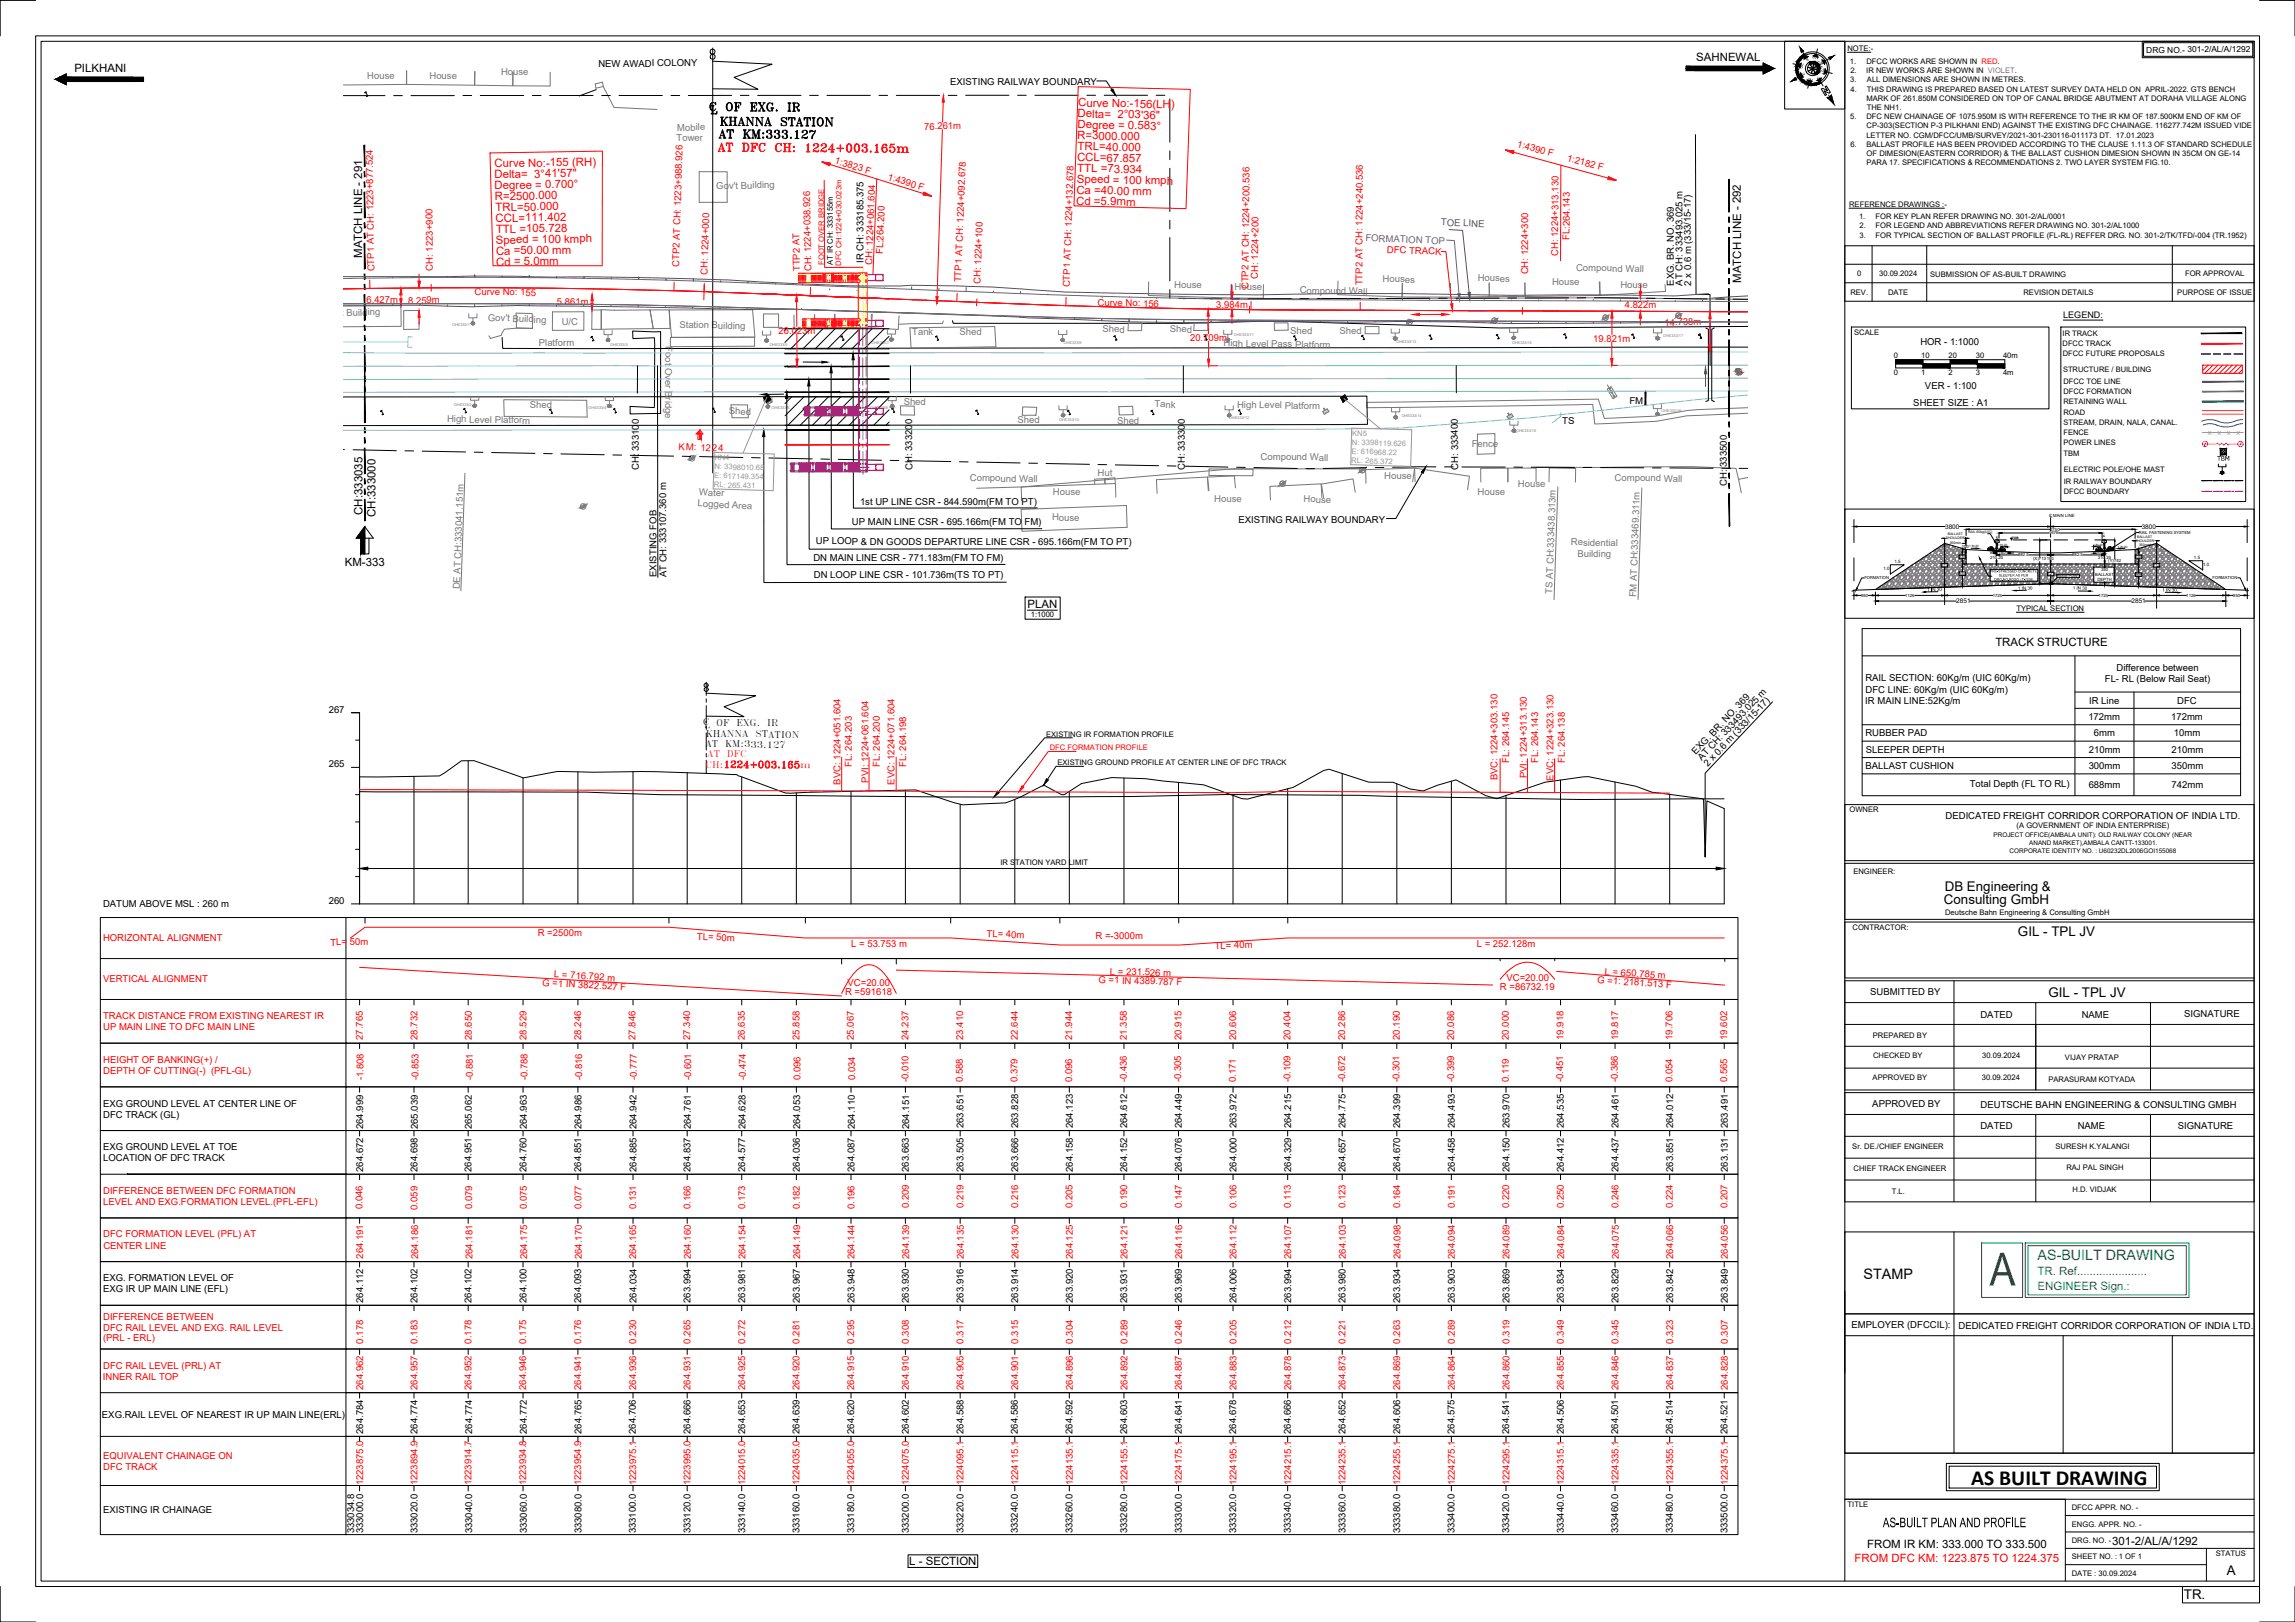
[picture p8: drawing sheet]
<svg xmlns="http://www.w3.org/2000/svg" width="841mm" height="594mm" viewBox="0 0 841 594" stroke-linecap="round" stroke-linejoin="round" font-family="sans-serif">
<defs><g id="words">
<text font-size="18.7" fill="#00b800" x="729.1" y="470.9">A</text>
<text font-size="7.9" x="722.4" y="543.7">AS BUILT DRAWING</text>
<text font-size="7.1" fill="#f00" x="262.1" y="57.1">AT DFC CH: 1224+003.165m</text>
<g font-size="6.6">
<text x="259.3" y="42">C OF EXG. IR</text>
<text x="263.2" y="47.3">KHANNA STATION</text>
</g>
<text font-size="6.6" fill="#f00" x="262.5" y="51.9">AT KM:333.127</text>
<text font-size="6.2" fill="#f00" x="264.9" y="282.6">1224+003.165m</text>
<text font-size="5.5" x="690" y="559.4">AS-BUILT PLAN AND PROFILE</text>
<text font-size="5.3" x="682.9" y="468.4">STAMP</text>
<text font-size="5.2" fill="#00b800" x="746.7" y="461.6">AS-BUILT DRAWING</text>
<g font-size="4.9">
<text x="712.7" y="326.4">DB Engineering &amp;</text>
<text x="712.4" y="331.2">Consulting GmbH</text>
<text x="739.5" y="342.8">GIL - TPL JV</text>
<text x="750.7" y="365.1">GIL - TPL JV</text>
<text x="816" y="576.8">A</text>
<text x="800.3" y="585.7">TR.</text>
</g>
<g font-size="4.2">
<text x="621.6" y="22.4">SAHNEWAL</text>
<text x="27.2" y="26.3">PILKHANI</text>
<text x="132.7" y="94.5" transform="rotate(-90 132.7 94.5)">MATCH LINE - 291</text>
<text x="638" y="103.6" transform="rotate(-90 638 103.6)">MATCH LINE - 292</text>
<text x="132.9" y="188.6" transform="rotate(-90 132.9 188.6)">CH:333035</text>
<text x="137.6" y="189.3" transform="rotate(-90 137.6 189.3)">CH:333000</text>
<text x="126.4" y="207.4">KM-333</text>
<text x="376.5" y="222.6">PLAN</text>
<text x="731.2" y="236.7">TRACK STRUCTURE</text>
<text x="684.2" y="567.2">FROM IR KM: 333.000 TO 333.500</text>
<text x="774" y="565.8">301-2/AL/A/1292</text>
<text x="333.2" y="573.3">L - SECTION</text>
</g>
<g font-size="4.2" fill="#f00">
<text x="395.1" y="39" transform="rotate(1 395.1 39)">Curve No:-156(LH)</text>
<text x="394.8" y="47" transform="rotate(1 394.8 47)">Degree = 0.583°</text>
<text x="394.9" y="42.9" transform="rotate(1 394.9 42.9)">Delta= 2°03'36&quot;</text>
<text x="394.7" y="50.9" transform="rotate(1 394.7 50.9)">R=3000.000</text>
<text x="394.7" y="58.9" transform="rotate(1 394.7 58.9)">CCL=67.857</text>
<text x="394.9" y="55" transform="rotate(1 394.9 55)">TRL=40.000</text>
<text x="181.2" y="65.3" transform="rotate(-1 181.2 65.3)">Delta= 3°41'57&quot;</text>
<text x="181.3" y="61.3" transform="rotate(-1 181.3 61.3)">Curve No:-155 (RH)</text>
<text x="394.7" y="63" transform="rotate(1 394.7 63)">TTL =73.934</text>
<text x="181.3" y="69.3" transform="rotate(-1 181.3 69.3)">Degree = 0.700°</text>
<text x="394.4" y="71" transform="rotate(1 394.4 71)">Ca =40.00 mm</text>
<text x="394.6" y="66.9" transform="rotate(1 394.6 66.9)">Speed = 100 kmph</text>
<text x="181.3" y="73.3" transform="rotate(-1 181.3 73.3)">R=2500.000</text>
<text x="181.6" y="77.3" transform="rotate(-1 181.6 77.3)">TRL=50.000</text>
<text x="394.4" y="74.9" transform="rotate(1 394.4 74.9)">Cd =5.9mm</text>
<text x="181.6" y="81.3" transform="rotate(-1 181.6 81.3)">CCL=111.402</text>
<text x="181.7" y="89.3" transform="rotate(-1 181.7 89.3)">Speed = 100 kmph</text>
<text x="181.8" y="85.3" transform="rotate(-1 181.8 85.3)">TTL =105.728</text>
<text x="181.8" y="93.3" transform="rotate(-1 181.8 93.3)">Ca =50.00 mm</text>
<text x="181.8" y="97.3" transform="rotate(-1 181.8 97.3)">Cd = 5.0mm</text>
<text x="679.6" y="572.2">FROM DFC KM: 1223.875 TO 1224.375</text>
</g>
<g font-size="4.2" fill="#00b800">
<text x="746.7" y="467">TR. Ref......................</text>
<text x="746.7" y="472.4">ENGINEER Sign.:</text>
</g>
<g font-size="3.5" fill="#767676">
<text x="134.6" y="29" transform="rotate(-1 134.6 29)">House</text>
<text x="157.4" y="28.9">House</text>
<text x="183.6" y="27.4">House</text>
<text x="248.2" y="47.9" transform="rotate(-1 248.2 47.9)">Mobile</text>
<text x="247.9" y="51.7" transform="rotate(-1 247.9 51.7)">Tower</text>
<text x="262.5" y="69.2" transform="rotate(-1 262.5 69.2)">Gov't Building</text>
<text x="577.6" y="99.2" transform="rotate(1 577.6 99.2)">Compound Wall</text>
<text x="430.3" y="105.4" transform="rotate(1 430.3 105.4)">House</text>
<text x="452.4" y="106.3">House</text>
<text x="476.3" y="107.5" transform="rotate(1 476.3 107.5)">Compound Wall</text>
<text x="506.7" y="103.3" transform="rotate(1 506.7 103.3)">Houses</text>
<text x="541.5" y="103" transform="rotate(1 541.5 103)">Houses</text>
<text x="568.8" y="104.4" transform="rotate(1 568.8 104.4)">House</text>
<text x="593.8" y="105.4" transform="rotate(1 593.8 105.4)">House</text>
<text x="118" y="116" transform="rotate(-2 118 116)">Gov't Building</text>
<text x="178.8" y="117.4" transform="rotate(3 178.8 117.4)">Gov't Building</text>
<text x="205.9" y="118.9">U/C</text>
<text x="248.9" y="120" transform="rotate(1 248.9 120)">Station Building</text>
<text x="298" y="119.7" transform="rotate(-1 298 119.7)">Store</text>
<text x="334.3" y="122.8" transform="rotate(-1 334.3 122.8)">Tank</text>
<text x="351.6" y="122.5" transform="rotate(1 351.6 122.5)">Shed</text>
<text x="404.1" y="121.7" transform="rotate(1 404.1 121.7)">Shed</text>
<text x="428.7" y="121.7" transform="rotate(1 428.7 121.7)">Shed</text>
<text x="472.8" y="122.4" transform="rotate(1 472.8 122.4)">Shed</text>
<text x="490.8" y="122.3" transform="rotate(1 490.8 122.3)">Shed</text>
<text x="197.5" y="126.8" transform="rotate(-1 197.5 126.8)">Platform</text>
<text x="243.8" y="126.8" transform="rotate(90 243.8 126.8)">Foot Over Bridge</text>
<text x="448.4" y="126.8" transform="rotate(1 448.4 126.8)">High Level Pass Platform</text>
<text x="194.2" y="149.5" transform="rotate(1 194.2 149.5)">Shed</text>
<text x="331.2" y="148.3" transform="rotate(1 331.2 148.3)">Shed</text>
<text x="423.1" y="149.2" transform="rotate(1 423.1 149.2)">Tank</text>
<text x="453.3" y="149.3" transform="rotate(1 453.3 149.3)">High Level Platform</text>
<text x="590.2" y="146.8">S</text>
<text x="163.8" y="154.7" transform="rotate(1 163.8 154.7)">High Level Platform</text>
<text x="267.1" y="151.8" transform="rotate(1 267.1 151.8)">Shed</text>
<text x="372.9" y="154.9" transform="rotate(1 372.9 154.9)">Shed</text>
<text x="409.3" y="155.1" transform="rotate(1 409.3 155.1)">Shed</text>
<text x="539.3" y="163.6" transform="rotate(1 539.3 163.6)">Fence</text>
<text x="462" y="168.3" transform="rotate(1 462 168.3)">Compound Wall</text>
<text x="355.4" y="176.2" transform="rotate(1 355.4 176.2)">Compound Wall</text>
<text x="402.2" y="174.3" transform="rotate(1 402.2 174.3)">Hut</text>
<text x="507.3" y="175.3" transform="rotate(1 507.3 175.3)">House</text>
<text x="556.2" y="178.3" transform="rotate(1 556.2 178.3)">House</text>
<text x="591.7" y="176" transform="rotate(1 591.7 176)">Compound Wall</text>
<text x="255.6" y="185.5" transform="rotate(3 255.6 185.5)">Logged Area</text>
<text x="256.1" y="181.3" transform="rotate(3 256.1 181.3)">Water</text>
<text x="385.9" y="181.2" transform="rotate(1 385.9 181.2)">House</text>
<text x="445" y="183.7" transform="rotate(1 445 183.7)">House</text>
<text x="477.7" y="184" transform="rotate(1 477.7 184)">House</text>
<text x="541.5" y="181.3" transform="rotate(1 541.5 181.3)">House</text>
<text x="385.5" y="190.6" transform="rotate(1 385.5 190.6)">House</text>
<text x="575.7" y="199.7" transform="rotate(1 575.7 199.7)">Residential</text>
<text x="578" y="203.9" transform="rotate(1 578 203.9)">Building</text>
<text x="168.6" y="215.9" transform="rotate(-88 168.6 215.9)">DE AT CH:333041.151m</text>
<text x="568.9" y="217.6" transform="rotate(-88 568.9 217.6)">TS AT CH:333438.313m</text>
<text x="599.6" y="218.8" transform="rotate(-88 599.6 218.8)">FM AT CH:333469.311m</text>
</g>
<g font-size="3.5">
<text x="219.3" y="24.4">NEW AWADI COLONY</text>
<text x="348.2" y="31.3">EXISTING RAILWAY BOUNDARY</text>
<text x="316.5" y="96.3" transform="rotate(-90 316.5 96.3)">IR CH: 333185.375</text>
<text x="613.4" y="104.7" transform="rotate(-90 613.4 104.7)">EXG. BR. NO. 369</text>
<text x="616.6" y="104.6" transform="rotate(-90 616.6 104.6)">AT CH: 333493.025 m</text>
<text x="619.7" y="104.7" transform="rotate(-90 619.7 104.7)">2 x 0.6 m (333/15-17)</text>
<text x="703.7" y="126.4">HOR - 1:1000</text>
<text x="705.4" y="142.5">VER - 1:100</text>
<text x="597.1" y="147.8" transform="rotate(1 597.1 147.8)">FM</text>
<text x="701.2" y="148.6">SHEET SIZE : A1</text>
<text x="572.5" y="155.3" transform="rotate(1 572.5 155.3)">TS</text>
<text x="234" y="172.1" transform="rotate(-90 234 172.1)">CH: 333100</text>
<text x="334.3" y="172.1" transform="rotate(-90 334.3 172.1)">CH: 333200</text>
<text x="434.2" y="172.1" transform="rotate(-90 434.2 172.1)">CH: 333300</text>
<text x="534.3" y="172" transform="rotate(-90 534.3 172)">CH: 333400</text>
<text x="632.9" y="178" transform="rotate(-90 632.9 178)">CH: 333500</text>
<text x="315.2" y="185">1st UP LINE CSR - 844.590m(FM TO PT)</text>
<text x="453.8" y="191.4">EXISTING RAILWAY BOUNDARY</text>
<text x="312.2" y="192.3">UP MAIN LINE CSR - 695.166m(FM TO FM)</text>
<text x="299" y="199.4">UP LOOP &amp; DN GOODS DEPARTURE LINE CSR - 695.166m(FM TO PT)</text>
<text x="298.1" y="205.4">DN MAIN LINE CSR - 771.183m(FM TO FM)</text>
<text x="240.6" y="211.3" transform="rotate(-90 240.6 211.3)">EXISTING FOB</text>
<text x="244.2" y="211.4" transform="rotate(-90 244.2 211.4)">AT CH: 333107.360 m</text>
<text x="298.2" y="211.7">DN LOOP LINE CSR - 101.736m(TS TO PT)</text>
<text x="775.7" y="245.6">Difference between</text>
<text x="683.6" y="249.5">RAIL SECTION: 60Kg/m (UIC 60Kg/m)</text>
<text x="771.3" y="249.8">FL- RL (Below Rail Seat)</text>
<text x="683.5" y="258">IR MAIN LINE:52Kg/m</text>
<text x="683.6" y="253.7">DFC LINE: 60Kg/m (UIC 60Kg/m)</text>
<text x="765.6" y="257.7">IR Line</text>
<text x="797.9" y="257.7">DFC</text>
<text x="120.5" y="261">267</text>
<text x="765.3" y="263.7">172mm</text>
<text x="795.6" y="263.7">172mm</text>
<text x="683.6" y="269.7">RUBBER PAD</text>
<text x="767.4" y="269.7">6mm</text>
<text x="796.6" y="269.7">10mm</text>
<text x="683.7" y="275.7">SLEEPER DEPTH</text>
<text x="765.5" y="275.7">210mm</text>
<text x="795.8" y="275.7">210mm</text>
<text x="120.5" y="281.1">265</text>
<text x="621.5" y="276.5" transform="rotate(-47 621.5 276.5)">EXG. BR. NO. 369</text>
<text x="623.7" y="278.7" transform="rotate(-47 623.7 278.7)">AT CH: 333493.025 m</text>
<text x="625.8" y="280.9" transform="rotate(-47 625.8 280.9)">2 x 0.6 m (333/15-17)</text>
<text x="683.6" y="281.7">BALLAST CUSHION</text>
<text x="765.4" y="281.7">300mm</text>
<text x="795.8" y="281.7">350mm</text>
<text x="721.8" y="288.3">Total Depth (FL TO RL)</text>
<text x="765.4" y="288.7">688mm</text>
<text x="795.8" y="288.7">742mm</text>
<text x="713" y="299.8">DEDICATED FREIGHT CORRIDOR CORPORATION OF INDIA LTD.</text>
<text x="37.7" y="332.3">DATUM ABOVE MSL : 260 m</text>
<text x="120.5" y="331.1">260</text>
<text x="685.3" y="364.4">SUBMITTED BY</text>
<text x="725.7" y="372.7">DATED</text>
<text x="762.9" y="372.7">NAME</text>
<text x="800.4" y="372.6">SIGNATURE</text>
<text x="37.8" y="405.3">EXG GROUND LEVEL AT CENTER LINE OF</text>
<text x="686.1" y="405.4">APPROVED BY</text>
<text x="725.8" y="405.7">DEUTSCHE BAHN ENGINEERING &amp; CONSULTING GMBH</text>
<text x="37.8" y="409.3">DFC TRACK (GL)</text>
<text x="133.1" y="413.6" transform="rotate(-90 133.1 413.6)">264.999</text>
<text x="153.1" y="413.6" transform="rotate(-90 153.1 413.6)">265.039</text>
<text x="172.9" y="413.6" transform="rotate(-90 172.9 413.6)">265.062</text>
<text x="193" y="413.6" transform="rotate(-90 193 413.6)">264.963</text>
<text x="213.1" y="413.6" transform="rotate(-90 213.1 413.6)">264.986</text>
<text x="233.3" y="413.6" transform="rotate(-90 233.3 413.6)">264.942</text>
<text x="253.1" y="413.6" transform="rotate(-90 253.1 413.6)">264.761</text>
<text x="273.2" y="413.6" transform="rotate(-90 273.2 413.6)">264.628</text>
<text x="293.2" y="413.6" transform="rotate(-90 293.2 413.6)">264.053</text>
<text x="313.2" y="413.6" transform="rotate(-90 313.2 413.6)">264.110</text>
<text x="333.1" y="413.6" transform="rotate(-90 333.1 413.6)">264.151</text>
<text x="353.1" y="413.2" transform="rotate(-90 353.1 413.2)">263.651</text>
<text x="373.1" y="413.2" transform="rotate(-90 373.1 413.2)">263.828</text>
<text x="393.1" y="413.2" transform="rotate(-90 393.1 413.2)">264.123</text>
<text x="413.1" y="413.2" transform="rotate(-90 413.1 413.2)">264.612</text>
<text x="433.1" y="413.2" transform="rotate(-90 433.1 413.2)">264.449</text>
<text x="453.1" y="413.2" transform="rotate(-90 453.1 413.2)">263.972</text>
<text x="473.1" y="413.2" transform="rotate(-90 473.1 413.2)">264.215</text>
<text x="493.1" y="413.2" transform="rotate(-90 493.1 413.2)">264.775</text>
<text x="513.1" y="413.2" transform="rotate(-90 513.1 413.2)">264.399</text>
<text x="533.1" y="413.2" transform="rotate(-90 533.1 413.2)">264.493</text>
<text x="553.2" y="413.2" transform="rotate(-90 553.2 413.2)">263.970</text>
<text x="573.1" y="413.2" transform="rotate(-90 573.1 413.2)">264.535</text>
<text x="593.1" y="413.2" transform="rotate(-90 593.1 413.2)">264.461</text>
<text x="613.1" y="413.2" transform="rotate(-90 613.1 413.2)">264.012</text>
<text x="633.1" y="413.2" transform="rotate(-90 633.1 413.2)">263.491</text>
<text x="725.7" y="413.7">DATED</text>
<text x="761.4" y="413.7">NAME</text>
<text x="798.1" y="413.6">SIGNATURE</text>
<text x="37.8" y="421.3">EXG GROUND LEVEL AT TOE</text>
<text x="37.8" y="425.3">LOCATION OF DFC TRACK</text>
<text x="133" y="429.2" transform="rotate(-90 133 429.2)">264.672</text>
<text x="152.9" y="429.2" transform="rotate(-90 152.9 429.2)">264.698</text>
<text x="172.8" y="429.2" transform="rotate(-90 172.8 429.2)">264.951</text>
<text x="192.9" y="429.2" transform="rotate(-90 192.9 429.2)">264.760</text>
<text x="213" y="429.2" transform="rotate(-90 213 429.2)">264.851</text>
<text x="233.2" y="429.2" transform="rotate(-90 233.2 429.2)">264.885</text>
<text x="253.1" y="429.2" transform="rotate(-90 253.1 429.2)">264.837</text>
<text x="273.1" y="429.2" transform="rotate(-90 273.1 429.2)">264.577</text>
<text x="293.1" y="429.2" transform="rotate(-90 293.1 429.2)">264.036</text>
<text x="313.1" y="429.2" transform="rotate(-90 313.1 429.2)">264.087</text>
<text x="333.1" y="429.2" transform="rotate(-90 333.1 429.2)">263.663</text>
<text x="353.1" y="429.2" transform="rotate(-90 353.1 429.2)">263.505</text>
<text x="373.1" y="429.2" transform="rotate(-90 373.1 429.2)">263.666</text>
<text x="393.1" y="429.2" transform="rotate(-90 393.1 429.2)">264.158</text>
<text x="413.1" y="429.2" transform="rotate(-90 413.1 429.2)">264.152</text>
<text x="433.1" y="429.2" transform="rotate(-90 433.1 429.2)">264.076</text>
<text x="453.1" y="429.2" transform="rotate(-90 453.1 429.2)">264.000</text>
<text x="473.1" y="429.2" transform="rotate(-90 473.1 429.2)">264.329</text>
<text x="493.1" y="429.2" transform="rotate(-90 493.1 429.2)">264.657</text>
<text x="513.1" y="429.2" transform="rotate(-90 513.1 429.2)">264.670</text>
<text x="533.1" y="429.2" transform="rotate(-90 533.1 429.2)">264.458</text>
<text x="553.2" y="429.2" transform="rotate(-90 553.2 429.2)">264.150</text>
<text x="573.1" y="429.2" transform="rotate(-90 573.1 429.2)">264.412</text>
<text x="593.1" y="429.2" transform="rotate(-90 593.1 429.2)">264.437</text>
<text x="613.1" y="429.2" transform="rotate(-90 613.1 429.2)">263.851</text>
<text x="633.1" y="429.2" transform="rotate(-90 633.1 429.2)">263.131</text>
<text x="37.8" y="469.3">EXG. FORMATION LEVEL OF</text>
<text x="37.8" y="473.3">EXG IR UP MAIN LINE (EFL)</text>
<text x="133" y="477.2" transform="rotate(-90 133 477.2)">264.112</text>
<text x="152.9" y="477.2" transform="rotate(-90 152.9 477.2)">264.102</text>
<text x="172.8" y="477.2" transform="rotate(-90 172.8 477.2)">264.102</text>
<text x="192.9" y="477.2" transform="rotate(-90 192.9 477.2)">264.100</text>
<text x="213" y="477.2" transform="rotate(-90 213 477.2)">264.093</text>
<text x="233.2" y="477.2" transform="rotate(-90 233.2 477.2)">264.034</text>
<text x="253.1" y="477.2" transform="rotate(-90 253.1 477.2)">263.994</text>
<text x="273.1" y="477.2" transform="rotate(-90 273.1 477.2)">263.981</text>
<text x="293.1" y="477.2" transform="rotate(-90 293.1 477.2)">263.967</text>
<text x="313.1" y="477.2" transform="rotate(-90 313.1 477.2)">263.948</text>
<text x="333.1" y="477.2" transform="rotate(-90 333.1 477.2)">263.930</text>
<text x="353.1" y="477.2" transform="rotate(-90 353.1 477.2)">263.916</text>
<text x="373.1" y="477.2" transform="rotate(-90 373.1 477.2)">263.914</text>
<text x="393.1" y="477.2" transform="rotate(-90 393.1 477.2)">263.920</text>
<text x="413.1" y="477.2" transform="rotate(-90 413.1 477.2)">263.931</text>
<text x="433.1" y="477.2" transform="rotate(-90 433.1 477.2)">263.969</text>
<text x="453.1" y="477.2" transform="rotate(-90 453.1 477.2)">264.006</text>
<text x="473.1" y="477.2" transform="rotate(-90 473.1 477.2)">263.994</text>
<text x="493.1" y="477.2" transform="rotate(-90 493.1 477.2)">263.980</text>
<text x="513.1" y="477.2" transform="rotate(-90 513.1 477.2)">263.934</text>
<text x="533.1" y="477.2" transform="rotate(-90 533.1 477.2)">263.903</text>
<text x="553.2" y="477.2" transform="rotate(-90 553.2 477.2)">263.869</text>
<text x="573.1" y="477.2" transform="rotate(-90 573.1 477.2)">263.834</text>
<text x="593.1" y="477.2" transform="rotate(-90 593.1 477.2)">263.829</text>
<text x="613.1" y="477.2" transform="rotate(-90 613.1 477.2)">263.842</text>
<text x="633.1" y="477.2" transform="rotate(-90 633.1 477.2)">263.849</text>
<text x="678.5" y="486.3">EMPLOYER (DFCCIL):</text>
<text x="717.7" y="486.6">DEDICATED FREIGHT CORRIDOR CORPORATION OF INDIA LTD.</text>
<text x="37.4" y="519.3">EXG.RAIL LEVEL OF NEAREST IR UP MAIN LINE(ERL)</text>
<text x="133" y="525.2" transform="rotate(-90 133 525.2)">264.784</text>
<text x="153" y="525.2" transform="rotate(-90 153 525.2)">264.774</text>
<text x="173" y="525.2" transform="rotate(-90 173 525.2)">264.774</text>
<text x="193" y="525.2" transform="rotate(-90 193 525.2)">264.772</text>
<text x="213" y="525.2" transform="rotate(-90 213 525.2)">264.765</text>
<text x="233" y="525.2" transform="rotate(-90 233 525.2)">264.706</text>
<text x="253.1" y="525.2" transform="rotate(-90 253.1 525.2)">264.666</text>
<text x="273" y="525.2" transform="rotate(-90 273 525.2)">264.653</text>
<text x="293" y="525.2" transform="rotate(-90 293 525.2)">264.639</text>
<text x="313" y="525.2" transform="rotate(-90 313 525.2)">264.620</text>
<text x="333" y="525.2" transform="rotate(-90 333 525.2)">264.602</text>
<text x="353" y="525.2" transform="rotate(-90 353 525.2)">264.588</text>
<text x="373" y="525.2" transform="rotate(-90 373 525.2)">264.586</text>
<text x="393.1" y="525.2" transform="rotate(-90 393.1 525.2)">264.592</text>
<text x="413" y="525.2" transform="rotate(-90 413 525.2)">264.603</text>
<text x="433.1" y="525.2" transform="rotate(-90 433.1 525.2)">264.641</text>
<text x="453" y="525.2" transform="rotate(-90 453 525.2)">264.678</text>
<text x="473.1" y="525.2" transform="rotate(-90 473.1 525.2)">264.666</text>
<text x="493" y="525.2" transform="rotate(-90 493 525.2)">264.652</text>
<text x="513.1" y="525.2" transform="rotate(-90 513.1 525.2)">264.606</text>
<text x="533" y="525.2" transform="rotate(-90 533 525.2)">264.575</text>
<text x="553" y="525.2" transform="rotate(-90 553 525.2)">264.541</text>
<text x="573.1" y="525.2" transform="rotate(-90 573.1 525.2)">264.506</text>
<text x="593" y="525.2" transform="rotate(-90 593 525.2)">264.501</text>
<text x="613.1" y="525.2" transform="rotate(-90 613.1 525.2)">264.514</text>
<text x="633" y="525.2" transform="rotate(-90 633 525.2)">264.521</text>
<text x="37.8" y="554.3">EXISTING IR CHAINAGE</text>
<text x="129.8" y="561.7" transform="rotate(-90 129.8 561.7)">333034.8</text>
<text x="133" y="561.7" transform="rotate(-90 133 561.7)">333000.0</text>
<text x="153" y="561.7" transform="rotate(-90 153 561.7)">333020.0</text>
<text x="173" y="561.7" transform="rotate(-90 173 561.7)">333040.0</text>
<text x="193" y="561.7" transform="rotate(-90 193 561.7)">333060.0</text>
<text x="213" y="561.7" transform="rotate(-90 213 561.7)">333080.0</text>
<text x="233" y="561.7" transform="rotate(-90 233 561.7)">333100.0</text>
<text x="253.1" y="561.7" transform="rotate(-90 253.1 561.7)">333120.0</text>
<text x="273" y="561.7" transform="rotate(-90 273 561.7)">333140.0</text>
<text x="293" y="561.7" transform="rotate(-90 293 561.7)">333160.0</text>
<text x="313" y="561.7" transform="rotate(-90 313 561.7)">333180.0</text>
<text x="333" y="561.7" transform="rotate(-90 333 561.7)">333200.0</text>
<text x="353" y="561.7" transform="rotate(-90 353 561.7)">333220.0</text>
<text x="373" y="561.7" transform="rotate(-90 373 561.7)">333240.0</text>
<text x="393.1" y="561.7" transform="rotate(-90 393.1 561.7)">333260.0</text>
<text x="413" y="561.7" transform="rotate(-90 413 561.7)">333280.0</text>
<text x="433.1" y="561.7" transform="rotate(-90 433.1 561.7)">333300.0</text>
<text x="453" y="561.7" transform="rotate(-90 453 561.7)">333320.0</text>
<text x="473.1" y="561.7" transform="rotate(-90 473.1 561.7)">333340.0</text>
<text x="493" y="561.7" transform="rotate(-90 493 561.7)">333360.0</text>
<text x="513.1" y="561.7" transform="rotate(-90 513.1 561.7)">333380.0</text>
<text x="533" y="561.7" transform="rotate(-90 533 561.7)">333400.0</text>
<text x="553" y="561.7" transform="rotate(-90 553 561.7)">333420.0</text>
<text x="573.1" y="561.7" transform="rotate(-90 573.1 561.7)">333440.0</text>
<text x="593" y="561.7" transform="rotate(-90 593 561.7)">333460.0</text>
<text x="613.1" y="561.7" transform="rotate(-90 613.1 561.7)">333480.0</text>
<text x="633" y="561.7" transform="rotate(-90 633 561.7)">333500.0</text>
</g>
<g font-size="3.5" fill="#f00">
<text x="338.7" y="47.5" transform="rotate(-1 338.7 47.5)">76.261m</text>
<text x="555.8" y="53.7" transform="rotate(15 555.8 53.7)">1:4390 F</text>
<text x="305.7" y="59.8" transform="rotate(17 305.7 59.8)">1:3823 F</text>
<text x="574.1" y="58.9" transform="rotate(15 574.1 58.9)">1:2182 F</text>
<text x="325.1" y="65.8" transform="rotate(17 325.1 65.8)">1:4390 F</text>
<text x="575.2" y="88" transform="rotate(-90 575.2 88)">FL:264.143</text>
<text x="323.5" y="93.1" transform="rotate(-88 323.5 93.1)">FL:264.200</text>
<text x="508.2" y="92.6" transform="rotate(2 508.2 92.6)">DFC TRACK</text>
<text x="571" y="93.8" transform="rotate(-90 571 93.8)">CH: 1224+313.130</text>
<text x="137.2" y="99.4" transform="rotate(-91 137.2 99.4)">CTP1 AT CH: 1223+877.524</text>
<text x="158.7" y="99.1" transform="rotate(-90 158.7 99.1)">CH: 1223+900</text>
<text x="248.9" y="97.8" transform="rotate(-88 248.9 97.8)">CTP2 AT CH: 1223+988.926</text>
<text x="259.2" y="100.6" transform="rotate(-88 259.2 100.6)">CH: 1224+000</text>
<text x="293.2" y="99.4" transform="rotate(-91 293.2 99.4)">TTP2 AT</text>
<text x="297.4" y="99.4" transform="rotate(-91 297.4 99.4)">CH: 1224+038.926</text>
<text x="319.6" y="97" transform="rotate(-88 319.6 97)">CH: 1224+061.604</text>
<text x="560" y="100.5" transform="rotate(-90 560 100.5)">CH: 1224+300</text>
<text x="173.9" y="107.9" transform="rotate(1 173.9 107.9)">Curve No: 155</text>
<text x="352.2" y="103.4" transform="rotate(-88 352.2 103.4)">TTP1 AT CH: 1224+092.678</text>
<text x="359.3" y="103.9" transform="rotate(-88 359.3 103.9)">CH: 1224+100</text>
<text x="392" y="105.3" transform="rotate(-88 392 105.3)">CTP1 AT CH: 1224+132.678</text>
<text x="457.5" y="106" transform="rotate(-89 457.5 106)">CTP2 AT CH: 1224+200.536</text>
<text x="461" y="102" transform="rotate(-89 461 102)">CH: 1224+200</text>
<text x="499.3" y="104.5" transform="rotate(-90 499.3 104.5)">TTP2 AT CH: 1224+240.536</text>
<text x="134.3" y="111" transform="rotate(-1 134.3 111)">6.427m</text>
<text x="149.5" y="111.3" transform="rotate(-1 149.5 111.3)">8.259m</text>
<text x="204.1" y="111.7" transform="rotate(-1 204.1 111.7)">5.861m</text>
<text x="402.2" y="112" transform="rotate(1 402.2 112)">Curve No: 156</text>
<text x="445.7" y="112.8" transform="rotate(-1 445.7 112.8)">3.984m</text>
<text x="595.4" y="113" transform="rotate(-1 595.4 113)">4.822m</text>
<text x="610" y="119.3" transform="rotate(-1 610 119.3)">14.738m</text>
<text x="285.3" y="122.4" transform="rotate(-1 285.3 122.4)">26.023m</text>
<text x="436.1" y="125" transform="rotate(-1 436.1 125)">20.709m</text>
<text x="583.8" y="125.3" transform="rotate(-1 583.8 125.3)">19.821m</text>
<text x="248.6" y="164.8" transform="rotate(2 248.6 164.8)">K</text>
<text x="251.3" y="164.9" transform="rotate(3 251.3 164.9)">M</text>
<text x="254.2" y="165">:</text>
<text x="256.7" y="165.1" transform="rotate(1 256.7 165.1)">1</text>
<text x="258.6" y="165.2" transform="rotate(3 258.6 165.2)">2</text>
<text x="260.8" y="165.2" transform="rotate(2 260.8 165.2)">2</text>
<text x="263.2" y="165.3" transform="rotate(3 263.2 165.3)">4</text>
<text x="312.1" y="280.9" transform="rotate(-90 312.1 280.9)">FL: 264.203</text>
<text x="322.4" y="280.9" transform="rotate(-90 322.4 280.9)">FL: 264.200</text>
<text x="332" y="281" transform="rotate(-90 332 281)">FL: 264.198</text>
<text x="553" y="279.4" transform="rotate(-90 553 279.4)">FL: 264.145</text>
<text x="563.7" y="279.4" transform="rotate(-90 563.7 279.4)">FL: 264.143</text>
<text x="573.4" y="279.5" transform="rotate(-90 573.4 279.5)">FL: 264.138</text>
<text x="308" y="287.4" transform="rotate(-90 308 287.4)">BVC: 1224+051.604</text>
<text x="318.2" y="286.6" transform="rotate(-90 318.2 286.6)">PVI: 1224+061.604</text>
<text x="327.9" y="287.4" transform="rotate(-90 327.9 287.4)">EVC: 1224+071.604</text>
<text x="548.8" y="285.8" transform="rotate(-90 548.8 285.8)">BVC: 1224+303.130</text>
<text x="559.5" y="285.1" transform="rotate(-90 559.5 285.1)">PVI: 1224+313.130</text>
<text x="569.2" y="285.9" transform="rotate(-90 569.2 285.9)">EVC: 1224+323.130</text>
<text x="37.7" y="344.8">HORIZONTAL ALIGNMENT</text>
<text x="121.1" y="346.3" transform="rotate(-1 121.1 346.3)">TL= 50m</text>
<text x="197" y="342.8">R =2500m</text>
<text x="255.4" y="344.2" transform="rotate(2 255.4 344.2)">TL= 50m</text>
<text x="311.9" y="346.9">L = 53.753 m</text>
<text x="361.6" y="343.2" transform="rotate(2 361.6 343.2)">TL= 40m</text>
<text x="401.5" y="343.9">R =-3000m</text>
<text x="445.2" y="347.5" transform="rotate(-1 445.2 347.5)">TL= 40m</text>
<text x="541.2" y="346.8">L = 252.128m</text>
<text x="37.7" y="359.8">VERTICAL ALIGNMENT</text>
<text x="203" y="358" transform="rotate(3 203 358)">L = 716.792 m</text>
<text x="406.8" y="356.9" transform="rotate(2 406.8 356.9)">L = 231.526 m</text>
<text x="552.1" y="359.5">VC=20.00</text>
<text x="585.3" y="360" transform="rotate(4 585.3 360)">G =1: 2181.513 F</text>
<text x="588" y="356.9" transform="rotate(4 588 356.9)">L = 650.785 m</text>
<text x="198.7" y="361" transform="rotate(3 198.7 361)">G =1 IN 3822.527 F</text>
<text x="309.7" y="364.3">R =591618</text>
<text x="310.6" y="361.1">VC=20.00</text>
<text x="402.5" y="360.1" transform="rotate(1 402.5 360.1)">G =1 IN 4389.787 F</text>
<text x="549.7" y="362.7">R =86732.19</text>
<text x="37.8" y="373.3">TRACK DISTANCE FROM EXISTING NEAREST IR</text>
<text x="37.8" y="377.3">UP MAIN LINE TO DFC MAIN LINE</text>
<text x="132.9" y="380.9" transform="rotate(-90 132.9 380.9)">27.765</text>
<text x="152.9" y="380.9" transform="rotate(-90 152.9 380.9)">28.732</text>
<text x="172.9" y="380.9" transform="rotate(-90 172.9 380.9)">28.650</text>
<text x="192.9" y="380.9" transform="rotate(-90 192.9 380.9)">28.529</text>
<text x="212.9" y="380.9" transform="rotate(-90 212.9 380.9)">28.246</text>
<text x="232.9" y="380.9" transform="rotate(-90 232.9 380.9)">27.846</text>
<text x="252.9" y="380.9" transform="rotate(-90 252.9 380.9)">27.340</text>
<text x="272.9" y="380.9" transform="rotate(-90 272.9 380.9)">26.635</text>
<text x="292.9" y="380.9" transform="rotate(-90 292.9 380.9)">25.858</text>
<text x="312.9" y="380.9" transform="rotate(-90 312.9 380.9)">25.067</text>
<text x="332.9" y="380.9" transform="rotate(-90 332.9 380.9)">24.237</text>
<text x="352.9" y="380.9" transform="rotate(-90 352.9 380.9)">23.410</text>
<text x="372.9" y="380.9" transform="rotate(-90 372.9 380.9)">22.644</text>
<text x="392.9" y="380.9" transform="rotate(-90 392.9 380.9)">21.944</text>
<text x="412.9" y="380.9" transform="rotate(-90 412.9 380.9)">21.358</text>
<text x="432.9" y="380.9" transform="rotate(-90 432.9 380.9)">20.915</text>
<text x="453" y="380.9" transform="rotate(-90 453 380.9)">20.606</text>
<text x="472.9" y="380.9" transform="rotate(-90 472.9 380.9)">20.404</text>
<text x="492.9" y="380.9" transform="rotate(-90 492.9 380.9)">20.286</text>
<text x="512.9" y="380.9" transform="rotate(-90 512.9 380.9)">20.190</text>
<text x="532.9" y="380.9" transform="rotate(-90 532.9 380.9)">20.086</text>
<text x="552.9" y="380.9" transform="rotate(-90 552.9 380.9)">20.000</text>
<text x="572.9" y="380.9" transform="rotate(-90 572.9 380.9)">19.918</text>
<text x="592.9" y="380.9" transform="rotate(-90 592.9 380.9)">19.817</text>
<text x="612.9" y="380.9" transform="rotate(-90 612.9 380.9)">19.706</text>
<text x="633" y="380.9" transform="rotate(-90 633 380.9)">19.602</text>
<text x="37.8" y="389.3">HEIGHT OF BANKING(+) /</text>
<text x="37.8" y="393.3">DEPTH OF CUTTING(-) (PFL-GL)</text>
<text x="133.2" y="395.7" transform="rotate(-90 133.2 395.7)">-1.808</text>
<text x="153.3" y="395.7" transform="rotate(-90 153.3 395.7)">-0.853</text>
<text x="173.3" y="395.7" transform="rotate(-90 173.3 395.7)">-0.881</text>
<text x="193.3" y="395.7" transform="rotate(-90 193.3 395.7)">-0.788</text>
<text x="213.3" y="395.7" transform="rotate(-90 213.3 395.7)">-0.816</text>
<text x="233.3" y="395.7" transform="rotate(-90 233.3 395.7)">-0.777</text>
<text x="253.3" y="395.7" transform="rotate(-90 253.3 395.7)">-0.601</text>
<text x="273.3" y="395.7" transform="rotate(-90 273.3 395.7)">-0.474</text>
<text x="293.3" y="395.7" transform="rotate(-90 293.3 395.7)">0.096</text>
<text x="313.3" y="395.7" transform="rotate(-90 313.3 395.7)">0.034</text>
<text x="332.9" y="396.4" transform="rotate(-90 332.9 396.4)">-0.010</text>
<text x="352.9" y="396.4" transform="rotate(-90 352.9 396.4)">0.588</text>
<text x="372.9" y="396.4" transform="rotate(-90 372.9 396.4)">0.379</text>
<text x="392.9" y="396.4" transform="rotate(-90 392.9 396.4)">0.096</text>
<text x="412.9" y="396.4" transform="rotate(-90 412.9 396.4)">-0.436</text>
<text x="432.9" y="396.4" transform="rotate(-90 432.9 396.4)">-0.305</text>
<text x="452.9" y="396.4" transform="rotate(-90 452.9 396.4)">0.171</text>
<text x="472.9" y="396.4" transform="rotate(-90 472.9 396.4)">-0.109</text>
<text x="492.9" y="396.4" transform="rotate(-90 492.9 396.4)">-0.672</text>
<text x="512.9" y="396.4" transform="rotate(-90 512.9 396.4)">-0.301</text>
<text x="532.9" y="396.4" transform="rotate(-90 532.9 396.4)">-0.399</text>
<text x="552.9" y="396.4" transform="rotate(-90 552.9 396.4)">0.119</text>
<text x="572.9" y="396.4" transform="rotate(-90 572.9 396.4)">-0.451</text>
<text x="592.9" y="396.4" transform="rotate(-90 592.9 396.4)">-0.386</text>
<text x="612.9" y="396.4" transform="rotate(-90 612.9 396.4)">0.054</text>
<text x="632.9" y="396.4" transform="rotate(-90 632.9 396.4)">0.565</text>
<text x="37.8" y="437.3">DIFFERENCE BETWEEN DFC FORMATION</text>
<text x="37.8" y="441.3">LEVEL AND EXG.FORMATION LEVEL.(PFL-EFL)</text>
<text x="132.9" y="442.9" transform="rotate(-90 132.9 442.9)">0.046</text>
<text x="153" y="443.1" transform="rotate(-90 153 443.1)">0.059</text>
<text x="173.1" y="442.9" transform="rotate(-90 173.1 442.9)">0.079</text>
<text x="193.1" y="442.9" transform="rotate(-90 193.1 442.9)">0.075</text>
<text x="213.1" y="442.9" transform="rotate(-90 213.1 442.9)">0.077</text>
<text x="233.1" y="442.9" transform="rotate(-90 233.1 442.9)">0.131</text>
<text x="253.1" y="442.9" transform="rotate(-90 253.1 442.9)">0.166</text>
<text x="273.1" y="442.9" transform="rotate(-90 273.1 442.9)">0.173</text>
<text x="293.1" y="442.9" transform="rotate(-90 293.1 442.9)">0.182</text>
<text x="313.1" y="442.9" transform="rotate(-90 313.1 442.9)">0.196</text>
<text x="333.1" y="442.5" transform="rotate(-90 333.1 442.5)">0.209</text>
<text x="353" y="442.5" transform="rotate(-90 353 442.5)">0.219</text>
<text x="373.1" y="442.5" transform="rotate(-90 373.1 442.5)">0.216</text>
<text x="393.1" y="442.5" transform="rotate(-90 393.1 442.5)">0.205</text>
<text x="413.1" y="442.5" transform="rotate(-90 413.1 442.5)">0.190</text>
<text x="433.1" y="442.5" transform="rotate(-90 433.1 442.5)">0.147</text>
<text x="453.1" y="442.5" transform="rotate(-90 453.1 442.5)">0.106</text>
<text x="473.1" y="442.5" transform="rotate(-90 473.1 442.5)">0.113</text>
<text x="493.1" y="442.5" transform="rotate(-90 493.1 442.5)">0.123</text>
<text x="513.1" y="442.5" transform="rotate(-90 513.1 442.5)">0.164</text>
<text x="533.1" y="442.5" transform="rotate(-90 533.1 442.5)">0.191</text>
<text x="553.1" y="442.5" transform="rotate(-90 553.1 442.5)">0.220</text>
<text x="573.1" y="442.5" transform="rotate(-90 573.1 442.5)">0.250</text>
<text x="593.1" y="442.5" transform="rotate(-90 593.1 442.5)">0.246</text>
<text x="613.1" y="442.5" transform="rotate(-90 613.1 442.5)">0.224</text>
<text x="633.1" y="442.5" transform="rotate(-90 633.1 442.5)">0.207</text>
<text x="37.8" y="453.2">DFC FORMATION LEVEL (PFL) AT</text>
<text x="37.9" y="457.4">CENTER LINE</text>
<text x="133" y="461" transform="rotate(-90 133 461)">264.191</text>
<text x="153.2" y="461.2" transform="rotate(-90 153.2 461.2)">264.186</text>
<text x="173.2" y="461.2" transform="rotate(-90 173.2 461.2)">264.181</text>
<text x="193.2" y="461.2" transform="rotate(-90 193.2 461.2)">264.175</text>
<text x="213.2" y="461.2" transform="rotate(-90 213.2 461.2)">264.170</text>
<text x="233.2" y="461.2" transform="rotate(-90 233.2 461.2)">264.165</text>
<text x="253.2" y="461.2" transform="rotate(-90 253.2 461.2)">264.160</text>
<text x="273.2" y="461.2" transform="rotate(-90 273.2 461.2)">264.154</text>
<text x="293.2" y="461.2" transform="rotate(-90 293.2 461.2)">264.149</text>
<text x="313.2" y="461.2" transform="rotate(-90 313.2 461.2)">264.144</text>
<text x="333.2" y="461.2" transform="rotate(-90 333.2 461.2)">264.139</text>
<text x="353.2" y="461.2" transform="rotate(-90 353.2 461.2)">264.135</text>
<text x="373.2" y="461.2" transform="rotate(-90 373.2 461.2)">264.130</text>
<text x="393.2" y="461.2" transform="rotate(-90 393.2 461.2)">264.125</text>
<text x="413.2" y="461.2" transform="rotate(-90 413.2 461.2)">264.121</text>
<text x="433.2" y="461.2" transform="rotate(-90 433.2 461.2)">264.116</text>
<text x="453.2" y="461.2" transform="rotate(-90 453.2 461.2)">264.112</text>
<text x="473.2" y="461.2" transform="rotate(-90 473.2 461.2)">264.107</text>
<text x="493.2" y="461.2" transform="rotate(-90 493.2 461.2)">264.103</text>
<text x="513.2" y="461.2" transform="rotate(-90 513.2 461.2)">264.098</text>
<text x="533.2" y="461.2" transform="rotate(-90 533.2 461.2)">264.094</text>
<text x="553.2" y="461.2" transform="rotate(-90 553.2 461.2)">264.089</text>
<text x="573.2" y="461.2" transform="rotate(-90 573.2 461.2)">264.084</text>
<text x="593.2" y="461.2" transform="rotate(-90 593.2 461.2)">264.075</text>
<text x="613.2" y="461.2" transform="rotate(-90 613.2 461.2)">264.066</text>
<text x="633.2" y="461.2" transform="rotate(-90 633.2 461.2)">264.056</text>
<text x="37.8" y="483.3">DIFFERENCE BETWEEN</text>
<text x="37.8" y="487.3">DFC RAIL LEVEL AND EXG. RAIL LEVEL</text>
<text x="37.8" y="491.3">(PRL - ERL)</text>
<text x="133" y="492.1" transform="rotate(-90 133 492.1)">0.178</text>
<text x="152.9" y="492.1" transform="rotate(-90 152.9 492.1)">0.183</text>
<text x="172.7" y="492.1" transform="rotate(-90 172.7 492.1)">0.178</text>
<text x="192.8" y="492.1" transform="rotate(-90 192.8 492.1)">0.175</text>
<text x="212.9" y="492.1" transform="rotate(-90 212.9 492.1)">0.176</text>
<text x="233.1" y="492.1" transform="rotate(-90 233.1 492.1)">0.230</text>
<text x="253.1" y="492.1" transform="rotate(-90 253.1 492.1)">0.265</text>
<text x="273" y="492.1" transform="rotate(-90 273 492.1)">0.272</text>
<text x="293" y="492.1" transform="rotate(-90 293 492.1)">0.281</text>
<text x="313" y="492.1" transform="rotate(-90 313 492.1)">0.295</text>
<text x="333" y="492.1" transform="rotate(-90 333 492.1)">0.308</text>
<text x="353.1" y="492.1" transform="rotate(-90 353.1 492.1)">0.317</text>
<text x="373.2" y="492.1" transform="rotate(-90 373.2 492.1)">0.315</text>
<text x="393.1" y="492.1" transform="rotate(-90 393.1 492.1)">0.304</text>
<text x="413.2" y="492.1" transform="rotate(-90 413.2 492.1)">0.289</text>
<text x="433.1" y="492.1" transform="rotate(-90 433.1 492.1)">0.246</text>
<text x="453.1" y="492.1" transform="rotate(-90 453.1 492.1)">0.205</text>
<text x="473.1" y="492.1" transform="rotate(-90 473.1 492.1)">0.212</text>
<text x="493.1" y="492.1" transform="rotate(-90 493.1 492.1)">0.221</text>
<text x="513.2" y="492.1" transform="rotate(-90 513.2 492.1)">0.263</text>
<text x="533.1" y="492.1" transform="rotate(-90 533.1 492.1)">0.289</text>
<text x="553.2" y="492.1" transform="rotate(-90 553.2 492.1)">0.319</text>
<text x="573.1" y="492.1" transform="rotate(-90 573.1 492.1)">0.349</text>
<text x="593.2" y="492.1" transform="rotate(-90 593.2 492.1)">0.345</text>
<text x="613.1" y="492.1" transform="rotate(-90 613.1 492.1)">0.323</text>
<text x="633.2" y="492.1" transform="rotate(-90 633.2 492.1)">0.307</text>
<text x="37.8" y="501.3">DFC RAIL LEVEL (PRL) AT</text>
<text x="37.7" y="505.5">INNER RAIL TOP</text>
<text x="133" y="509.1" transform="rotate(-90 133 509.1)">264.962</text>
<text x="152.9" y="509.1" transform="rotate(-90 152.9 509.1)">264.957</text>
<text x="172.7" y="509.1" transform="rotate(-90 172.7 509.1)">264.952</text>
<text x="192.8" y="509.1" transform="rotate(-90 192.8 509.1)">264.946</text>
<text x="212.9" y="509.1" transform="rotate(-90 212.9 509.1)">264.941</text>
<text x="233.1" y="509.1" transform="rotate(-90 233.1 509.1)">264.936</text>
<text x="253.1" y="509.1" transform="rotate(-90 253.1 509.1)">264.931</text>
<text x="273" y="509.1" transform="rotate(-90 273 509.1)">264.925</text>
<text x="293" y="509.1" transform="rotate(-90 293 509.1)">264.920</text>
<text x="313" y="509.1" transform="rotate(-90 313 509.1)">264.915</text>
<text x="333" y="509.1" transform="rotate(-90 333 509.1)">264.910</text>
<text x="353.1" y="509.1" transform="rotate(-90 353.1 509.1)">264.905</text>
<text x="373.2" y="509.1" transform="rotate(-90 373.2 509.1)">264.901</text>
<text x="393.1" y="509.1" transform="rotate(-90 393.1 509.1)">264.896</text>
<text x="413.2" y="509.1" transform="rotate(-90 413.2 509.1)">264.892</text>
<text x="433.1" y="509.1" transform="rotate(-90 433.1 509.1)">264.887</text>
<text x="453.1" y="509.1" transform="rotate(-90 453.1 509.1)">264.883</text>
<text x="473.1" y="509.1" transform="rotate(-90 473.1 509.1)">264.878</text>
<text x="493.1" y="509.1" transform="rotate(-90 493.1 509.1)">264.873</text>
<text x="513.2" y="509.1" transform="rotate(-90 513.2 509.1)">264.869</text>
<text x="533.1" y="509.1" transform="rotate(-90 533.1 509.1)">264.864</text>
<text x="553.2" y="509.1" transform="rotate(-90 553.2 509.1)">264.860</text>
<text x="573.1" y="509.1" transform="rotate(-90 573.1 509.1)">264.855</text>
<text x="593.2" y="509.1" transform="rotate(-90 593.2 509.1)">264.846</text>
<text x="613.1" y="509.1" transform="rotate(-90 613.1 509.1)">264.837</text>
<text x="633.2" y="509.1" transform="rotate(-90 633.2 509.1)">264.828</text>
<text x="37.8" y="534.3">EQUIVALENT CHAINAGE ON</text>
<text x="37.8" y="538.3">DFC TRACK</text>
<text x="133" y="544.1" transform="rotate(-90 133 544.1)">1223875.0</text>
<text x="152.9" y="544.1" transform="rotate(-90 152.9 544.1)">1223894.9</text>
<text x="172.7" y="544.1" transform="rotate(-90 172.7 544.1)">1223914.7</text>
<text x="192.8" y="544.1" transform="rotate(-90 192.8 544.1)">1223934.8</text>
<text x="212.9" y="544.1" transform="rotate(-90 212.9 544.1)">1223954.9</text>
<text x="233.1" y="544.1" transform="rotate(-90 233.1 544.1)">1223975.1</text>
<text x="253.1" y="544.1" transform="rotate(-90 253.1 544.1)">1223995.0</text>
<text x="273" y="544.1" transform="rotate(-90 273 544.1)">1224015.0</text>
<text x="293" y="544.1" transform="rotate(-90 293 544.1)">1224035.0</text>
<text x="313" y="544.1" transform="rotate(-90 313 544.1)">1224055.0</text>
<text x="333" y="544.1" transform="rotate(-90 333 544.1)">1224075.0</text>
<text x="353.1" y="544.1" transform="rotate(-90 353.1 544.1)">1224095.1</text>
<text x="373.2" y="544.1" transform="rotate(-90 373.2 544.1)">1224115.1</text>
<text x="393.1" y="544.1" transform="rotate(-90 393.1 544.1)">1224135.1</text>
<text x="413.2" y="544.1" transform="rotate(-90 413.2 544.1)">1224155.1</text>
<text x="433.1" y="544.1" transform="rotate(-90 433.1 544.1)">1224175.1</text>
<text x="453.1" y="544.1" transform="rotate(-90 453.1 544.1)">1224195.1</text>
<text x="473.1" y="544.1" transform="rotate(-90 473.1 544.1)">1224215.1</text>
<text x="493.1" y="544.1" transform="rotate(-90 493.1 544.1)">1224235.1</text>
<text x="513.2" y="544.1" transform="rotate(-90 513.2 544.1)">1224255.1</text>
<text x="533.1" y="544.1" transform="rotate(-90 533.1 544.1)">1224275.1</text>
<text x="553.2" y="544.1" transform="rotate(-90 553.2 544.1)">1224295.1</text>
<text x="573.1" y="544.1" transform="rotate(-90 573.1 544.1)">1224315.1</text>
<text x="593.2" y="544.1" transform="rotate(-90 593.2 544.1)">1224335.1</text>
<text x="613.1" y="544.1" transform="rotate(-90 613.1 544.1)">1224355.1</text>
<text x="633.2" y="544.1" transform="rotate(-90 633.2 544.1)">1224375.1</text>
</g>
<text font-size="3.5" fill="#723956" x="528.1" y="82.5" transform="rotate(2 528.1 82.5)">TOE LINE</text>
<text font-size="3.5" fill="#5d4a95" x="500.4" y="88.3" transform="rotate(2 500.4 88.3)">FORMATION TOP</text>
<g font-size="3.3">
<text x="756.1" y="116.6">LEGEND:</text>
<text x="257.6" y="265.7">C</text>
<text x="258" y="266.7" transform="rotate(1 258 266.7)">L</text>
<text x="258.6" y="270">KHANNA</text>
<text x="262.5" y="265.7">OF</text>
<text x="269.9" y="265.8">EXG.</text>
<text x="281.2" y="265.9">IR</text>
<text x="258.6" y="273.7">AT</text>
<text x="265.7" y="273.7">KM:333.127</text>
<text x="276.8" y="270.1">STATION</text>
</g>
<g font-size="3.3" fill="#f00">
<text x="258.6" y="281.1">CH:</text>
<text x="259.2" y="277.1">AT</text>
<text x="266.4" y="277.2">DFC</text>
<text x="293.3" y="281.4" transform="rotate(1 293.3 281.4)">m</text>
</g>
<text font-size="3.1" x="786.5" y="19.3">DRG NO.- 301-2/AL/A/1292</text>
<g font-size="2.8">
<text x="677" y="18.6">NOTE:-</text>
<text x="677.9" y="23.5">1.</text>
<text x="684" y="23.5">DFCC WORKS ARE SHOWN IN RED.</text>
<text x="678.1" y="26.8">2.</text>
<text x="683.9" y="26.8">IR NEW WORKS ARE SHOWN IN VIOLET.</text>
<text x="678" y="30.2">3.</text>
<text x="678.1" y="33.5">4.</text>
<text x="684.1" y="33.5">THIS DRAWING IS PREPARED BASED ON LATEST SURVEY DATA HELD ON APRIL-2022. GTS BENCH</text>
<text x="684.2" y="30.2">ALL DIMENSIONS ARE SHOWN IN METRES.</text>
<text x="684" y="36.9">MARK OF 261.850M CONSIDERED ON TOP OF CANAL BRIDGE ABUTMENT AT DORAHA VILLAGE ALONG</text>
<text x="684.1" y="40.3">THE NH1.</text>
<text x="678" y="43.6">5.</text>
<text x="684" y="43.6">DFC NEW CHAINAGE OF 1075.950M IS WITH REFERENCE TO THE IR KM OF 187.500KM END OF KM OF</text>
<text x="684" y="47">CP-303(SECTION P-3 PILKHANI END) AGAINST THE EXISTING DFC CHAINAGE. 116277.742M ISSUED VIDE</text>
<text x="678.1" y="53.7">6.</text>
<text x="684" y="50.4">LETTER NO. CGM/DFCC/UMB/SURVEY/2021-301-230116-011173 DT. 17.01.2023</text>
<text x="684" y="53.7">BALLAST PROFILE HAS BEEN PROVIDED ACCORDING TO THE CLAUSE 1.11.3 OF STANDARD SCHEDULE</text>
<text x="684.1" y="57.1">OF DIMESION(EASTERN CORRIDOR) &amp; THE BALLAST CUSHION DIMESION SHOWN IN 35CM ON GE-14</text>
<text x="684" y="60.5">PARA 17. SPECIFICATIONS &amp; RECOMMENDATIONS 2. TWO LAYER SYSTEM FIG.10.</text>
<text x="677.6" y="75.7">REFERENCE DRAWINGS :-</text>
<text x="681.3" y="80.3">1.</text>
<text x="681.5" y="83.7">2.</text>
<text x="687.3" y="80.3">FOR KEY PLAN REFER DRAWING NO. 301-2/AL/0001</text>
<text x="687.3" y="83.7">FOR LEGEND AND ABBREVIATIONS REFER DRAWING NO. 301-2/AL1000</text>
<text x="681.4" y="87">3.</text>
<text x="687.3" y="87">FOR TYPICAL SECTION OF BALLAST PROFILE (FL-RL) REFFER DRG. NO. 301-2/TK/TFD/-004 (TR.1952)</text>
<text x="305.2" y="97.1" transform="rotate(-90 305.2 97.1)">AT IR CH: 333155m</text>
<text x="680.6" y="101.2">0</text>
<text x="688.6" y="101.2">30.09.2024</text>
<text x="707.3" y="101.4">SUBMISSION OF AS-BUILT DRAWING</text>
<text x="800.7" y="101.2">FOR APPROVAL</text>
<text x="797.9" y="108">PURPOSE OF ISSUE</text>
<text x="678.1" y="108">REV.</text>
<text x="691.9" y="108">DATE</text>
<text x="741.5" y="108.2">REVISION DETAILS</text>
<text x="679.5" y="122.8">SCALE</text>
<text x="755.8" y="123.1">IR TRACK</text>
<text x="694" y="131">0</text>
<text x="704.1" y="131">10</text>
<text x="714.1" y="131">20</text>
<text x="724.1" y="131">30</text>
<text x="734" y="131">40m</text>
<text x="755.8" y="126.8">DFCC TRACK</text>
<text x="755.9" y="130.6">DFCC FUTURE PROPOSALS</text>
<text x="694" y="137.5">0</text>
<text x="704.1" y="137.5">1</text>
<text x="714.1" y="137.5">2</text>
<text x="724.1" y="137.5">3</text>
<text x="734" y="137.5">4m</text>
<text x="756" y="136.3">STRUCTURE / BUILDING</text>
<text x="756.2" y="140.6">DFCC TOE LINE</text>
<text x="756.2" y="144.3">DFCC FORMATION</text>
<text x="756.2" y="147.9">RETAINING WALL</text>
<text x="756.2" y="151.9">ROAD</text>
<text x="756.2" y="155.8">STREAM, DRAIN, NALA, CANAL.</text>
<text x="756.2" y="159.4">FENCE</text>
<text x="756.2" y="167.2">TBM</text>
<text x="756.2" y="163">POWER LINES</text>
<text x="756.3" y="173">ELECTRIC POLE/OHE MAST</text>
<text x="812.5" y="168.8">TBM</text>
<text x="756.3" y="177.1">IR RAILWAY BOUNDARY</text>
<text x="756.3" y="181.1">DFCC BOUNDARY</text>
<text x="377.8" y="225.9">1:1000</text>
<text x="738.9" y="223.7">TYPICAL SECTION</text>
<text x="383.4" y="269.8">EXISTING IR FORMATION PROFILE</text>
<text x="387.5" y="280.2">EXISTING GROUND PROFILE AT CENTER LINE OF DFC TRACK</text>
<text x="677.7" y="297.6">OWNER</text>
<text x="739" y="303.4">(A GOVERNMENT OF INDIA ENTERPRISE)</text>
<text x="366.6" y="316.8">IR STATION YARD LIMIT</text>
<text x="679.2" y="320.1">ENGINEER:</text>
<text x="712.8" y="335.1">Deutsche Bahn Engineering &amp; Consulting GmbH</text>
<text x="678.9" y="340.7">CONTRACTOR:</text>
<text x="686.3" y="380.1">PREPARED BY</text>
<text x="686.4" y="387.6">CHECKED BY</text>
<text x="726.4" y="387.6">30.09.2024</text>
<text x="756.7" y="388.3">VIJAY PRATAP</text>
<text x="686.3" y="395.6">APPROVED BY</text>
<text x="726.3" y="395.6">30.09.2024</text>
<text x="750.7" y="396.3">PARASURAM KOTYADA</text>
<text x="678.8" y="420.9">Sr. DE./CHIEF ENGINEER</text>
<text x="753.3" y="420.7">SURESH K.YALANGI</text>
<text x="679.3" y="428.9">CHIEF TRACK ENGINEER</text>
<text x="757.2" y="428.7">RAJ PAL SINGH</text>
<text x="693.2" y="437.2">T.L.</text>
<text x="759.5" y="436.7">H.D. VIDJAK</text>
<text x="677.1" y="552.1">TITLE</text>
<text x="759.2" y="553.1">DFCC APPR. NO. -</text>
<text x="759.2" y="559.1">ENGG. APPR. NO. -</text>
<text x="759.2" y="565.1">DRG. NO. -</text>
<text x="759.2" y="571.1">SHEET NO. : 1 OF 1</text>
<text x="812" y="570.1">STATUS</text>
<text x="759.2" y="577.1">DATE : 30.09.2024</text>
</g>
<g font-size="2.8" fill="#f00">
<text x="302" y="97.1" transform="rotate(-90 302 97.1)">FOOT OVER BRIDGE</text>
<text x="308.3" y="97.4" transform="rotate(-90 308.3 97.4)">DFC CH:1224+030.023m</text>
<text x="384.7" y="274.8">DFC FORMATION PROFILE</text>
</g>
<g font-size="2.8" fill="#989898">
<text x="495.5" y="159.6" transform="rotate(1 495.5 159.6)">KN5</text>
<text x="495.3" y="166.3" transform="rotate(2 495.3 166.3)">E: 616968.22</text>
<text x="495.4" y="162.9" transform="rotate(2 495.4 162.9)">N: 3398119.626</text>
<text x="261.8" y="171.8" transform="rotate(2 261.8 171.8)">N: 3398010.68</text>
<text x="261.9" y="168.5" transform="rotate(1 261.9 168.5)">KN4</text>
<text x="495.2" y="169.6" transform="rotate(2 495.2 169.6)">RL: 265.372</text>
<text x="261.6" y="178.5" transform="rotate(2 261.6 178.5)">RL: 265.431</text>
<text x="261.7" y="175.1" transform="rotate(2 261.7 175.1)">E: 617149.354</text>
</g>
<g font-size="2.4">
<text x="712.8" y="193.7">3800</text>
<text x="784.8" y="193.7">3800</text>
<text x="716.9" y="221">2851</text>
<text x="781.1" y="221">2851</text>
</g>
<g font-size="2.3">
<text x="730.6" y="306.4">PROJECT OFFICE(AMBALA UNIT): OLD RAILWAY COLONY (NEAR</text>
<text x="743.6" y="309.5">ANAND MARKET),AMBALA CANTT-133001.</text>
<text x="736.5" y="312.6">CORPORATE IDENTITY NO. : U60232DL2006GOI155068</text>
</g>
<g font-size="2.1" fill="#989898">
<text x="809.1" y="159.2">X</text>
<text x="812.6" y="159.2">X</text>
<text x="816" y="159.2">X</text>
<text x="819.6" y="159.2">X</text>
</g>
<g font-size="1.8">
<text x="759.5" y="215.9" transform="rotate(1 759.5 215.9)">1 IN 30</text>
<text x="706.3" y="216.6" transform="rotate(-1 706.3 216.6)">1 IN 30</text>
<text x="739.5" y="216" transform="rotate(-1 739.5 216)">1 IN 30</text>
<text x="792.4" y="216.6" transform="rotate(1 792.4 216.6)">1 IN 30</text>
</g>
<g font-size="1.7">
<text x="662.4" y="21.1" transform="rotate(149 662.4 21.1)">S</text>
<text x="664" y="21.2" transform="rotate(14 664 21.2)">SW</text>
<text x="667.1" y="22.6" transform="rotate(58 667.1 22.6)">W</text>
<text x="660.4" y="25.2" transform="rotate(-76 660.4 25.2)">SE</text>
<text x="661.5" y="27.4" transform="rotate(-121 661.5 27.4)">E</text>
<text x="664.4" y="29" transform="rotate(-166 664.4 29)">NE</text>
<text x="666.6" y="28" transform="rotate(148 666.6 28)">N</text>
<text x="668.1" y="24.8" transform="rotate(104 668.1 24.8)">NW</text>
<text x="690.2" y="208.9">1.0</text>
<text x="694.2" y="206.3">1.5</text>
<text x="804" y="204.7">1.5</text>
<text x="807.3" y="207.3">1.0</text>
</g>
<g font-size="1.6">
<text x="750.9" y="189.4">C</text>
<text x="751.4" y="189.7">LMAIN LINE</text>
<text x="750.9" y="195.8">1676</text>
<text x="751.3" y="194.4">2750</text>
<text x="718.9" y="200.7">100</text>
<text x="732.3" y="203.1">180</text>
<text x="739.6" y="203.8">882.5</text>
<text x="759.4" y="203.8">882.5</text>
<text x="711.3" y="207.6">713</text>
<text x="717.8" y="204.5">235</text>
<text x="729.3" y="204.7">210.25</text>
<text x="745.1" y="205.3">(X)713</text>
<text x="750.1" y="205.1">180</text>
<text x="768.9" y="204.7">210.25</text>
<text x="769.9" y="209.2">350</text>
<text x="772.6" y="206">(Y)742</text>
<text x="782.4" y="204.5">235</text>
<text x="789" y="207.6">713</text>
<text x="717.9" y="210.8">366</text>
<text x="750.3" y="210.7">321</text>
<text x="767.8" y="211">BALLAST</text>
<text x="768.6" y="213">DEPTH</text>
<text x="782.4" y="211">366</text>
<text x="682" y="218.6">950</text>
<text x="698.1" y="218.6">1126</text>
<text x="730.2" y="218.6">1725</text>
<text x="769.1" y="218.6">1725</text>
<text x="801.2" y="218.6">1126</text>
<text x="818.3" y="218.6">950</text>
</g>
<g font-size="1.5">
<text x="281.2" y="148.1" transform="rotate(-31 281.2 148.1)">NB</text>
<text x="783.7" y="195.6">RAIL FASTENING SYSTEM</text>
<text x="683.2" y="212.2">FORMATION</text>
<text x="810.8" y="212.2">FORMATION</text>
</g>
<g font-size="1.5" fill="#767676">
<text x="485.3" y="151.7" transform="rotate(-31 485.3 151.7)">NB</text>
<text x="552.8" y="153.4" transform="rotate(-31 552.8 153.4)">NB</text>
</g>
<g font-size="1.4" fill="#808080">
<text x="165.7" y="119.5">OHE333/1</text>
<text x="319.3" y="125.9">OHE333/7</text>
<text x="452.2" y="123.2">OHE333/11</text>
<text x="511.7" y="125.7">OHE333/13</text>
<text x="609.5" y="123.3">OHE333/17</text>
<text x="223.6" y="126.6">OHE333/3</text>
<text x="282.1" y="126.8">OHE333/5</text>
<text x="389.9" y="126.1">OHE333/9</text>
<text x="554.1" y="126.1">OHE333/15</text>
<text x="166.4" y="148.8">OHE333/2</text>
<text x="215.7" y="149.7">OHE333/4</text>
<text x="282.9" y="149.6">OHE333/6</text>
<text x="318.9" y="149.6">OHE333/8</text>
<text x="388.2" y="154.4">OHE333/10</text>
<text x="450.5" y="153.6">OHE333/12</text>
<text x="513.7" y="152.8">OHE333/14</text>
<text x="608.9" y="150.9">OHE333/18</text>
<text x="555.7" y="158.2">OHE333/16</text>
</g>
<g font-size="1.4">
<text x="729.3" y="209.6">PRE-STRESSED CONCRETE</text>
<text x="730.8" y="212.7">DRG.NO.RDSO / T-7008</text>
<text x="732.5" y="211.2">SLEEPER AS PER</text>
</g>
<g font-size="1.3">
<text x="713" y="197.6">SHOULDER</text>
<text x="713.8" y="196.1">BALLAST</text>
<text x="721.2" y="195.4">RAIL 60kg(UIC)</text>
<text x="783.2" y="197">BALLAST</text>
<text x="714.5" y="199.1">350mm</text>
<text x="782.4" y="198.5">SHOULDER</text>
<text x="783.9" y="200">350mm</text>
<text x="753.8" y="211.5">RIDGE POINT</text>
</g>
<g font-size="1.1">
<text x="731.5" y="197.2">C</text>
<text x="731.7" y="197.4">L</text>
<text x="737.4" y="197.4">TOR</text>
<text x="770.7" y="196.6">C</text>
<text x="770.9" y="196.7">L</text>
<text x="721.6" y="200.3">1 IN 20</text>
<text x="732" y="200">1 IN 20</text>
<text x="767.1" y="199.8">1 IN 20</text>
<text x="776.1" y="200.7">1 IN 20</text>
</g>
<text font-size="1" x="768.4" y="203">180</text>
</g></defs>
<!-- layer: SURVEY DATA (319 Km - 341 Km)|Footpath -->
<path d="M640.5 149.3l-18.5 .7-3.9 .4-11.5 2-18.6 .9-2.3-7.1-84.8 1.2 .1 1.9 82.7-1.2 .7 7.2 22.5-1 11.3-2 22.3-.9" fill="none" stroke="#767676" stroke-width=".37"/>
<!-- layer: SURVEY DATA (319 Km - 341 Km)|Platform -->
<path d="M349 117.4l.3 1h84l33-.8 83.2 2.5 91-.5M184 123.6l.2 4 456.3-.5M125.8 145.4l375.1-.3 .2 10.3-375.3 .5" fill="none" stroke="#000" stroke-width=".37"/>
<!-- layer: SURVEY DATA (319 Km - 341 Km)|Residential Building Pucca -->
<g fill="none" stroke="#767676" stroke-width=".37">
<path d="M149 25.9v5l24.9 .3 .1-5-.1 5 14 .2 .1-5M187.9 26.4v5l13.7 .1v-5M420.9 103.2l-.1 5 30.3 .9 .2-4.9M451.2 104.2l-.1 4.9 11.8 .1 .1-5M490.3 102.9l-.1 5 23.6 .9 .2-5M513.8 103.8v5h17.8v-5M558.8 103.6l.1 5h-13.1l-.1-5 .1 5-14.2 .2-.1-5M586 103.3l.3 4.9 24-1.5-.1-2.5M586.3 103.2v5l-27.4 .4-.1-5M442.8 179.7l-.3-5-18.7 1 .2 5M452.7 178.7l-.4-4.4-9.8 .4 .5 5M517.7 176.4l.7-4.9 20.1 2.9-.7 5"/>
<path d="M518.6 176.5l-.2-5-17.9 .5 .1 5M552.6 176.5v-5h-10l.1 5M562.9 176.4v-5l-10.3 .1v5M567.6 176.4l.2-5 9.6 .2-.1 5M640.5 174.9l-3.4 .7 1 4.9M374.2 186.6l38.6-1.5 .2 8-38.5 1.5zM408.9 182.1l-.1-5-34.6 1.3 .2 5M484.4 182.2l-.2-5-18.8 1 .2 4.9M496.6 180.3l-.8-4.9-11.6 1.9 .8 4.9"/>
</g>
<!-- layer: SURVEY DATA (319 Km - 341 Km)|Compound Wall -->
<path d="M221.1 31.7l3.9 7.6 15.8 .8M451.5 109.5l136.5-.4 52.5 .6M500.5 171.8l-48.2-.1-78.1 6.7-16.3 .4M562.9 171.2l57.1-.3 16.2 .6 .9 4.1" fill="none" stroke="#767676" stroke-width=".37"/>
<!-- layer: SURVEY DATA (319 Km - 341 Km)|Fence -->
<path d="M541.4 159l6.4-.2v7.4l-6.5 .2z" fill="none" stroke="#767676" stroke-width=".37"/>
<!-- layer: SURVEY DATA (319 Km - 341 Km)|Hut -->
<path d="M404.9 177.2l-.1-1.9-3.7 .2 .1 1.9M408.7 176.8l-.2-1.8-3.7 .3 .2 1.9M443.1 171.8l16.1 .1-.1 2.4-16.1-.2z" fill="none" stroke="#767676" stroke-width=".37"/>
<!-- layer: SURVEY DATA (319 Km - 341 Km)|Shed -->
<path d="M413.5 118.4h5l-.2 2.7h-4.9zM437.6 118.4h5v2.6h-5.1zM467 118.3h5v2.6l-5 .1zM500.3 119.6h5v2.6h-5zM245.7 123.6l30.8-.1v3.3l-30.9 .2zM333.4 120.1l31.1-.5 .5 7.4-31.1 .5zM184.6 146.4l30.4 .2 .2 6.2-30.4-.3zM267.9 148.3h6l.4 4.7h-6zM330 148.6l5 .2 .1 3.2-5-.1zM374.8 149l5.1 .2-.3 2.9h-5zM410 148.9l5.1-.1 .1 3.1-5 .1z" fill="none" stroke="#767676" stroke-width=".37"/>
<!-- layer: SURVEY DATA (319 Km - 341 Km)|Footpath Over Bridge -->
<path d="M231.8 121.3l10.3 .2v29.9l-11.2 .2v-2.7l8.9 .4v-2.3v-23.3l-7.9 .3z" fill="none" stroke="#000" stroke-width=".37"/>
<!-- layer: SURVEY DATA (319 Km - 341 Km)|Govt buliding -->
<path d="M256.2 62.9h10.3v11.2h-10.3zM125.8 112.1l21.1-.2 .1 7.6-21.2 .2M147.9 113.8l5.7-.1v6.9l-5.7 .1zM189.1 114.7l5.9 .1 .1 5.5-5.8-.2zM216.9 113.6h3.5l-.1 7h-3.4zM220.3 113.4l4.8 .2 13.1-.1 1.2 6.9-19.1 .2zM238.2 113.5h7l.4 6.8-6.2 .1zM245.2 113.5h30.6l.8 10h-30.5zM279.8 115h5.5v4.9h-5.5zM305.8 115.1l.2 5-7.4 .2-.1-5 .1 5-7.6 .1-.1-5M306 115.1v5h13.3v-5M319.6 115.1l-.3 5 9.9 .6 .3-5" fill="none" stroke="#767676" stroke-width=".37"/>
<!-- layer: SURVEY DATA (319 Km - 341 Km)|Grill -->
<path d="M345.7 117.5l-.3 1-15.8 .3M195.1 120.3l-5.8-.1-4.5 .4-1.1 2.2-4 1.2-.5-1M285.6 120.3l5.4 .1" fill="none" stroke="#767676" stroke-width=".37"/>
<!-- layer: SURVEY DATA (319 Km - 341 Km)|Building Under Cons. -->
<path d="M202.5 114.2h11.5l-.1 6.8h-11.5z" fill="none" stroke="#767676" stroke-width=".37"/>
<!-- layer: SURVEY DATA (319 Km - 341 Km)|Commercial Building Pucca -->
<path d="M218.1 30.7l2.7-.6 .3 1.6-2.7 .6z" fill="none" stroke="#767676" stroke-width=".37"/>
<!-- layer: SURVEY DATA (319 Km - 341 Km)|Residential Building Semipucca -->
<path d="M149 25.9v5l-23.2 .2" fill="none" stroke="#767676" stroke-width=".37"/>
<!-- layer: SURVEY DATA (319 Km - 341 Km)|Bench_Mark -->
<path d="M281.7 145l.9 1.6-1.5 .9zM280.2 146l.9 1.5 .6-2.5z" fill="#000" stroke="#000" stroke-width=".37"/>
<path d="M282.6 146.6l-.9-1.6-1.5 1 .9 1.5" fill="none" stroke="#000" stroke-width=".37"/>
<!-- layer: SURVEY DATA (319 Km - 341 Km)|Arch -->
<path d="M218.5 32.8l-6.3 2.4" fill="none" stroke="#000" stroke-width=".37"/>
<!-- layer: SURVEY DATA (319 Km - 341 Km)|Electric Pole -->
<g fill="none" stroke="#808080" stroke-width=".37">
<path d="M516.2 117.9l.1 .2 1-.7-1.6 1zM547.3 117.4l.1 .2 .4-.5 .2 .3 .5-.4-.6 .5-.1-.2-1 .6zM588 116.5l-.4 .3 .4-.5 .1 .4 1.1-.9-.5 .5-.2-.3-.4 .5M614.7 115.5l.1 .2 1.1-.6-1.6 .9zM469.6 177.1l.2 .2 .4-.5 .2 .3 .4-.4-.5 .5-.1-.2-.4 .5-.2-.2-.4 .3zM498.8 172.2l.2 .2 .4-.5 .1 .2 .5-.3-1.6 .9z"/>
<circle cx="516.5" cy="117.9" r=".99"/>
<circle cx="547.6" cy="117.4" r=".99"/>
<circle cx="588.4" cy="116.3" r=".99"/>
<circle cx="615.1" cy="115.6" r=".99"/>
<circle cx="470" cy="177.2" r=".99"/>
<circle cx="499.2" cy="172.2" r=".99"/>
</g>
<g fill="#808080" stroke="#808080" stroke-width=".37">
<path d="M614.8 115.8l.2-.1z"/>
<path d="M615.4 115.5l.5-.4z"/>
<path d="M614.5 115.9l-.2 .1z"/>
<path d="M615 115.6l.3-.2z"/>
<path d="M614.7 115.5l-.2 .3z"/>
<path d="M547.4 117.7l.2-.1z"/>
<path d="M548 117.4l.4-.4z"/>
<path d="M547.5 117.5l.4-.3z"/>
<path d="M547 117.7l.3-.3z"/>
<path d="M516.2 118.2l.2-.1z"/>
<path d="M516.8 117.8l.5-.3z"/>
<path d="M516.4 118l.3-.3z"/>
<path d="M516.2 117.9l-.3 .3z"/>
<path d="M498.9 172.5l.2-.1z"/>
<path d="M499.5 172.1l.4-.3z"/>
<path d="M499.1 172.3l.4-.3z"/>
<path d="M498.6 172.5l.2-.3z"/>
<path d="M498.8 172.2l-.2 .3z"/>
<path d="M469.7 177.5l.2-.2z"/>
<path d="M470.4 177.1l.4-.3z"/>
<path d="M469.9 177.2l.4-.3z"/>
<path d="M469.5 177.2l-.1 .2z"/>
<path d="M469.4 177.4l.3-.2z"/>
<path d="M588.1 116.6l.2-.1z"/>
<path d="M588.7 116.3l.4-.4z"/>
<path d="M588.2 116.4l.4-.3z"/>
<path d="M587.9 116.4l-.2 .2z"/>
<path d="M587.7 116.6l.3-.3z"/>
<path d="M615.3 115.6l.3-.3zM615.3 115.5l.3-.2z"/>
<path d="M614.8 115.8l.3-.3zM614.8 115.8l.3-.3z"/>
<path d="M614.8 115.7l.4-.2zM614.8 115.7l.4-.2z"/>
<path d="M614.9 115.7l.4-.3zM615 115.6l.3-.2z"/>
<path d="M615 115.5l.3-.2zM615 115.5l.3-.3z"/>
<path d="M614.5 115.9l.2-.2zM614.5 115.8l.2-.1z"/>
<path d="M547.9 117.4l.3-.2zM547.9 117.4l.3-.2z"/>
<path d="M547.4 117.7l.3-.3zM547.3 117.7l.4-.3z"/>
<path d="M547.4 117.6l.3-.2zM547.4 117.6l.3-.2z"/>
<path d="M547.4 117.6l.4-.3zM547.4 117.6l.4-.3z"/>
<path d="M547.5 117.5l.4-.3zM547.8 117.1l-.1 .3z"/>
<path d="M546.9 117.8l.4-.2zM547 117.7l.3-.1z"/>
<path d="M516.8 118l.2-.3zM516.7 117.9l.3-.2z"/>
<path d="M516.2 118.2l.4-.3zM516.2 118.2l.4-.3z"/>
<path d="M516.3 118.1l.3-.2zM516.3 118l.3-.1z"/>
<path d="M516.3 118l.4-.2zM516.3 118l.4-.2z"/>
<path d="M516.5 117.8l.2-.1zM516.5 117.8l.2-.2z"/>
<path d="M515.8 118.3l.3-.2zM515.8 118.3l.3-.2z"/>
<path d="M499.5 172.2l.3-.2zM499.4 172.2l.4-.2z"/>
<path d="M498.9 172.5l.4-.3zM498.9 172.4l.4-.2z"/>
<path d="M499 172.4l.3-.2zM499 172.4l.3-.2z"/>
<path d="M499 172.4l.4-.3zM499 172.4l.4-.3z"/>
<path d="M499.2 172.1l.2-.1zM499.4 171.9l-.2 .2z"/>
<path d="M498.5 172.6l.3-.2zM498.6 172.5l.2-.1z"/>
<path d="M470.6 176.9l-.3 .3zM470.3 177.1l.3-.2z"/>
<path d="M469.7 177.5l.4-.3zM469.7 177.4l.4-.2z"/>
<path d="M469.8 177.3l.3-.2zM469.8 177.3l.3-.2z"/>
<path d="M469.8 177.3l.4-.3zM469.8 177.3l.4-.3z"/>
<path d="M469.9 177.2l.4-.3zM470.2 176.8l-.2 .3z"/>
<path d="M469.3 177.6l.3-.3zM469.4 177.4l.2-.1z"/>
<path d="M588.7 116.3l.2-.2zM588.6 116.3l.3-.2z"/>
<path d="M588.1 116.6l.3-.3zM588 116.6l.4-.3z"/>
<path d="M588.1 116.5l.4-.2zM588.1 116.5l.4-.2z"/>
<path d="M588.2 116.5l.3-.3zM588.2 116.5l.3-.3z"/>
<path d="M588.2 116.4l.4-.3zM588.5 116l-.1 .3z"/>
<path d="M587.7 116.7l.3-.2zM587.7 116.6l.3-.1z"/>
<path d="M588.7 116.3l.2-.2zM588.6 116.3l.3-.2z"/>
<path d="M588.1 116.6l.3-.3zM588 116.6l.4-.3z"/>
<path d="M588.1 116.5l.4-.2zM588.1 116.5l.4-.2z"/>
<path d="M588.2 116.5l.3-.3zM588.2 116.5l.3-.3z"/>
<path d="M588.2 116.4l.4-.3zM588.5 116l-.1 .3z"/>
<path d="M587.7 116.7l.3-.2zM587.7 116.6l.3-.1z"/>
<path d="M470.6 176.9l-.3 .3zM470.3 177.1l.3-.2z"/>
<path d="M469.7 177.5l.4-.3zM469.7 177.4l.4-.2z"/>
<path d="M469.8 177.3l.3-.2zM469.8 177.3l.3-.2z"/>
<path d="M469.8 177.3l.4-.3zM469.8 177.3l.4-.3z"/>
<path d="M469.9 177.2l.4-.3zM470.2 176.8l-.2 .3z"/>
<path d="M469.3 177.6l.3-.3zM469.4 177.4l.2-.1z"/>
<path d="M499.5 172.2l.3-.2zM499.4 172.2l.4-.2z"/>
<path d="M498.9 172.5l.4-.3zM498.9 172.4l.4-.2z"/>
<path d="M499 172.4l.3-.2zM499 172.4l.3-.2z"/>
<path d="M499 172.4l.4-.3zM499 172.4l.4-.3z"/>
<path d="M499.2 172.1l.2-.1zM499.4 171.9l-.2 .2z"/>
<path d="M498.5 172.6l.3-.2zM498.6 172.5l.2-.1z"/>
<path d="M516.8 118l.2-.3zM516.7 117.9l.3-.2z"/>
<path d="M516.2 118.2l.4-.3zM516.2 118.2l.4-.3z"/>
<path d="M516.3 118.1l.3-.2zM516.3 118l.3-.1z"/>
<path d="M516.3 118l.4-.2zM516.3 118l.4-.2z"/>
<path d="M516.5 117.8l.2-.1zM516.5 117.8l.2-.2z"/>
<path d="M515.8 118.3l.3-.2zM515.8 118.3l.3-.2z"/>
<path d="M547.9 117.4l.3-.2zM547.9 117.4l.3-.2z"/>
<path d="M547.4 117.7l.3-.3zM547.3 117.7l.4-.3z"/>
<path d="M547.4 117.6l.3-.2zM547.4 117.6l.3-.2z"/>
<path d="M547.4 117.6l.4-.3zM547.4 117.6l.4-.3z"/>
<path d="M547.5 117.5l.4-.3zM547.8 117.1l-.1 .3z"/>
<path d="M546.9 117.8l.4-.2zM547 117.7l.3-.1z"/>
<path d="M615.3 115.6l.3-.3zM615.3 115.5l.3-.2z"/>
<path d="M614.8 115.8l.3-.3zM614.8 115.8l.3-.3z"/>
<path d="M614.8 115.7l.4-.2zM614.8 115.7l.4-.2z"/>
<path d="M614.9 115.7l.4-.3zM615 115.6l.3-.2z"/>
<path d="M615 115.5l.3-.2zM615 115.5l.3-.3z"/>
<path d="M614.5 115.9l.2-.2zM614.5 115.8l.2-.1z"/>
</g>
<!-- layer: SURVEY DATA (319 Km - 341 Km)|Lamp_Post -->
<g fill="none" stroke="#000" stroke-width=".37">
<path d="M133.8 33.9l.5-.2zM134 33.8l.8 1.4M134.5 35.1l-.1 .1M134.5 35.2h-.2M134.7 35.1l-.3 .1M216.6 123.4l.5-.2zM216.9 123.4l.7 1.3h-.4M217.1 124.8l.2-.1zM308.2 123.3l.5-.2zM308.5 123.2l.8 1.3M308.8 124.6l.2-.1zM308.9 124.5h-.1"/>
<path d="M309.2 124.5l-.3 .1M342.9 123.3l.5-.2zM343.2 123.2l.8 1.3-.4 .1M343.6 124.5h.1M343.5 124.6h.1M408.3 123.2l.5-.2zM408.5 123.2l.8 1.3M408.9 124.5h.1M409 124.4l-.2 .1M409 124.5l-.2 .1M409.3 124.4l-.4 .2M441.4 123.2l.5-.2z"/>
<path d="M441.6 123.2l.8 1.3M442 124.5h.1M442.1 124.4l-.2 .1M442.1 124.5l-.2 .1M442.4 124.4l-.4 .2M474.1 123.2l.5-.2zM474.3 123.2l.8 1.2M474.8 124.4l-.1 .1M475.1 124.4l-.4 .1M499 123l.5-.2zM499.3 123l.7 1.3M499.5 124.4l.2-.2z"/>
<path d="M499.6 124.3h.1M500 124.3l-.3 .1M523.8 122.9l.5-.2zM524 122.9l.8 1.2-.4 .1M524.3 124.2l.2-.1zM548.4 122.7l.5-.2zM548.6 122.7l.8 1.3M548.9 124.1l.2-.1-.2 .1M549 124h.1M549.4 123.9l-.4 .2M573.1 122.5l.5-.2zM573.4 122.4l.7 1.3-.3 .1"/>
<path d="M573.7 123.8l.2-.1zM573.8 123.7h-.1M598 122.6l.5-.3zM598.3 122.5l.8 1.3-.4 .1M598.6 123.9h.1M598.7 123.8l-.1 .1M622.5 122.6l.5-.3zM622.5 122.6l.5-.2zM622.8 122.5l.8 1.3-.2 .1-.6-1.3M623.1 123.9l.2-.1-.2 .2M623.2 123.8h.1M623.2 123.9h.1"/>
<path d="M623.3 123.8l-.2 .1M139.5 150.5l.5-.2zM139.7 150.5l.8 1.3M140.1 151.9l.1-.1zM140.1 151.8h.1M140.5 151.7l-.3 .2M169.9 149.8l.5-.2zM170.2 149.8l.7 1.3h-.3M170.5 151.2l.2-.2zM201.5 150l.5-.2zM201.7 150l.8 1.3M202.2 151.3h-.1"/>
<path d="M202.2 151.3l-.2 .1M202.4 151.3l-.3 .1M224.9 149.9l.5-.3zM225.1 149.8l.8 1.3-.4 .1M225.5 151.1h.1M225.6 151.1l-.2 .1M261.1 149.7l.5-.2zM261.4 149.7l.8 1.2-.4 .2M261.8 151l-.1 .1M261.9 150.9l-.2 .1M294.4 149.7l.5-.2zM294.6 149.7l.8 1.2"/>
<path d="M294.9 151l.2-.1-.1 .2M295 151h.1M295.4 150.9l-.3 .2M326.8 149.7l.5-.2zM327.1 149.7l.8 1.3M327.5 151h.1M327.6 150.9l-.2 .1M327.6 151l-.2 .1M327.8 150.9l-.3 .2M357.6 150.4l.5-.2zM357.9 150.4l.7 1.3M358.3 151.7h.1"/>
<path d="M358.3 151.6l-.1 .1M358.4 151.7l-.2 .1M358.6 151.7l-.3 .1M391.2 150.5l.5-.2zM391.5 150.5l.8 1.2-.4 .2M391.8 151.8l.2-.1zM391.9 151.7v.1M421.8 150.5l.5-.2zM422.1 150.5l.8 1.2-.4 .2M422.5 151.8l-.1 .1M453.9 150.3l.5-.2zM454.1 150.3l.8 1.3-.4 .1"/>
<path d="M454.5 151.6h.1M454.6 151.6l-.2 .1"/>
</g>
<!-- layer: SURVEY DATA (319 Km - 341 Km)|Sign Board -->
<g fill="none" stroke="#767676" stroke-width=".37">
<path d="M636 135.5a.72 .72 0 0 1 .7-.5 .72 .72 0 0 1 .7 .4l-.5 .3 .8 .3M636.1 135.5l-.2 .8M636.1 135.5l1 1.6-.5 .3M636.3 136.1v.7M636.4 136l-.4 .3M636.4 136.1l-.1 .1M636.6 135.5l1 1.7M636.6 135.5l-.1 .2M636.6 135.2l1 1.6 .4-.3-.7-.2 .4-.3M636.6 136.7v.7M636.7 136.7l-.4 .1M636.8 136.2l-.4 .1 .1-.7-.1 .7"/>
<path d="M637 137.1h.4l.2-.3-.2 .4zM637.1 137.4l.1-.7-.1 .7M637.1 135.2l-.4-.1-.1 .4M637.1 135.2l1 1.6M637.2 136.8l-.4 .1v-.7v.6M637.2 135.2h-.1M637.5 135.8l.7 .2M637.5 135.7h.1M637.6 137.2l-.5 .2M637.6 137.1h.3l.2-.3-.1 .4zM637.6 135.7l.6 .3-.4 .3M637.8 136.3h.1"/>
<path d="M637.9 135.4l-.5 .3M637.9 135.4l-.7-.3a.37 .37 0 0 0-.4-.1 .37 .37 0 0 0-.2 .5M637.9 135.5l-.5 .2M637.9 136.3l.7 .3-.5 .2M637.9 136.2l.7 .3-.5 .3M637.9 136.3h-.1M638.1 136.8l-.1 .4h-.4M638.1 136.8l-.2 .4h-.3"/>
</g>
<g fill="#ff0" stroke="#ff0" stroke-width=".37">
<path d="M637 136.1l.4-.3z"/>
<path d="M636.9 136.5l.2-.1z"/>
<path d="M637.4 136.5l.2-.1zM637.4 136.5l.2-.1z"/>
<path d="M637.3 136.5l.3-.1zM637.3 136.5l.4-.2z"/>
<path d="M637.3 136.5l.4-.2zM637.3 136.5l.4-.3z"/>
<path d="M637.2 136.5l.5-.3zM637.2 136.5l.5-.3z"/>
<path d="M637.1 136.5l.6-.3zM637.1 136.5l.6-.4z"/>
<path d="M637.1 136.4l.6-.3zM637.1 136.4l.6-.3z"/>
<path d="M637.1 136.4l.6-.3zM637.1 136.4l.6-.3z"/>
<path d="M637.1 136.3l.5-.3zM637.1 136.3l.5-.4z"/>
<path d="M637 136.2l.6-.3zM637 136.2l.6-.3z"/>
<path d="M637 136.2l.6-.3zM637 136.2l.6-.3z"/>
<path d="M637 136.1l.5-.2zM637 136.1l.5-.2z"/>
<path d="M637.1 136.1l.3-.2zM637.1 136.1l.3-.2z"/>
<path d="M637.1 136l.3-.1zM637.1 136l.3-.1z"/>
<path d="M637.1 136l.3-.1zM637.1 136l.3-.1z"/>
<path d="M637.1 135.9h.2zM637.1 135.9h.2z"/>
<path d="M637.4 136.5l.2-.1zM637.4 136.5l.2-.2z"/>
<path d="M637.3 136.5l.3-.2zM637.3 136.5l.4-.2z"/>
<path d="M637.3 136.5l.4-.2zM637.3 136.5l.4-.3z"/>
<path d="M637.2 136.5l.5-.3zM637.2 136.5l.5-.3z"/>
<path d="M637.1 136.4l.6-.2zM637.1 136.4l.6-.3z"/>
<path d="M637.1 136.4l.6-.3zM637.1 136.4l.6-.4z"/>
<path d="M637.1 136.3l.6-.3zM637.1 136.3l.6-.3z"/>
<path d="M637.1 136.2l.5-.2zM637.1 136.2l.5-.2z"/>
<path d="M637 136.2l.6-.3zM637 136.2l.6-.3z"/>
<path d="M637 136.2l.5-.3zM637 136.2l.5-.3z"/>
<path d="M637 136.1l.5-.2zM637 136.1l.5-.2zM637 136.1l.4-.3z"/>
<path d="M637.1 136l.3-.2zM637.1 136l.3-.2z"/>
<path d="M637.1 136l.3-.2zM637.1 135.9l.3-.1z"/>
<path d="M637.1 135.9l.2-.1zM637.1 135.9l.2-.1z"/>
<path d="M636.8 136.5l.3-.1zM636.8 136.5l.3-.2z"/>
<path d="M636.8 136.5l.3-.2zM636.8 136.5l.3-.3z"/>
<path d="M636.7 136.5l.4-.3zM636.7 136.5l.4-.3z"/>
<path d="M636.7 136.4l.4-.2zM636.7 136.4l.4-.2z"/>
<path d="M636.6 136.4l.5-.2zM636.6 136.4l.5-.3z"/>
<path d="M636.6 136.4l.5-.3zM636.6 136.4l.5-.3z"/>
<path d="M636.6 136.3l.5-.3zM636.6 136.3l.5-.3z"/>
<path d="M636.5 136.2l.6-.2zM636.5 136.2l.6-.3z"/>
<path d="M636.5 136.2l.6-.3zM636.5 136.2l.6-.3z"/>
<path d="M636.5 136.1l.5-.2zM636.5 136.1l.5-.2z"/>
<path d="M636.5 136.1l.5-.2zM636.5 136.1l.5-.2z"/>
<path d="M636.5 136l.4-.2zM636.5 136l.4-.2z"/>
<path d="M636.5 136l.4-.2zM636.5 136l.4-.2z"/>
<path d="M636.5 136l.3-.2zM636.6 135.9l.2-.1z"/>
<path d="M636.6 135.9l.2-.1zM636.6 135.9l.2-.1z"/>
</g>
<g fill="#0f0" stroke="#0f0" stroke-width=".37">
<path d="M637.1 135.9h.2z"/>
<path d="M636.8 135.4l.2-.1z"/>
<path d="M636.7 135.5l.4-.2z"/>
<path d="M636.6 135.9l.1-.1z"/>
<path d="M636.3 135.4l.1-.1z"/>
<path d="M637.1 135.9h.2zM637.1 135.9l.2-.1z"/>
<path d="M637 135.9l.3-.1zM637 135.9l.3-.2z"/>
<path d="M636.9 135.9l.4-.2zM636.9 135.9l.5-.2z"/>
<path d="M636.9 135.9l.5-.2zM636.9 135.9l.5-.2z"/>
<path d="M636.8 135.9l.6-.2zM636.8 135.9l.6-.3z"/>
<path d="M636.8 135.9l.6-.3zM636.8 135.9l.6-.3z"/>
<path d="M636.7 135.8l.6-.3zM636.7 135.8l.6-.3z"/>
<path d="M636.7 135.7l.6-.2zM636.7 135.7l.6-.3z"/>
<path d="M636.7 135.7l.6-.3zM636.7 135.7l.6-.3z"/>
<path d="M636.7 135.6l.5-.2zM636.7 135.6l.5-.2z"/>
<path d="M636.7 135.6l.5-.2zM636.7 135.6l.5-.2z"/>
<path d="M636.7 135.5l.4-.2zM636.7 135.5l.4-.2z"/>
<path d="M636.7 135.5l.4-.2zM636.7 135.5l.4-.2z"/>
<path d="M636.7 135.5l.3-.2zM636.8 135.4l.2-.1z"/>
<path d="M637 135.9l.2-.1zM637 135.9l.3-.1z"/>
<path d="M637 135.9l.3-.1zM637 135.9l.3-.2z"/>
<path d="M636.9 135.9l.4-.2zM636.9 135.9l.4-.2z"/>
<path d="M636.8 135.9l.5-.2zM636.8 135.9l.5-.3z"/>
<path d="M636.8 135.9l.5-.3zM636.8 135.9l.5-.4z"/>
<path d="M636.8 135.8l.5-.3zM636.8 135.8l.5-.3z"/>
<path d="M636.7 135.8l.6-.3zM636.7 135.8l.6-.3z"/>
<path d="M636.7 135.7l.6-.3zM636.7 135.7l.6-.3z"/>
<path d="M636.7 135.7l.6-.3zM636.7 135.7l.6-.3z"/>
<path d="M636.7 135.6l.5-.2zM636.7 135.6l.5-.2z"/>
<path d="M636.7 135.5l.4-.2zM636.7 135.5l.4-.2zM636.7 135.5l.4-.2z"/>
<path d="M636.7 135.4l.4-.1zM636.7 135.4l.4-.1z"/>
<path d="M636.7 135.4l.3-.1zM636.8 135.4l.2-.1z"/>
<path d="M636.5 135.9l.2-.1zM636.5 135.9l.3-.1z"/>
<path d="M636.5 135.9l.3-.1zM636.5 135.9l.3-.2z"/>
<path d="M636.4 135.9l.4-.2zM636.4 135.9l.4-.2z"/>
<path d="M636.3 135.9l.5-.2zM636.3 135.9l.5-.3z"/>
<path d="M636.3 135.8l.5-.2zM636.3 135.8l.5-.3z"/>
<path d="M636.3 135.8l.5-.3zM636.3 135.8l.5-.3z"/>
<path d="M636.2 135.7l.6-.2zM636.2 135.7l.6-.3z"/>
<path d="M636.2 135.7l.6-.3zM636.2 135.7l.6-.3z"/>
<path d="M636.2 135.7l.5-.3zM636.2 135.7l.5-.3z"/>
<path d="M636.2 135.6l.5-.3zM636.2 135.6l.5-.3z"/>
<path d="M636.2 135.5l.4-.2zM636.2 135.5l.4-.2z"/>
<path d="M636.2 135.5l.4-.2zM636.2 135.5l.4-.2z"/>
<path d="M636.2 135.5l.4-.2zM636.2 135.4l.4-.1z"/>
<path d="M636.2 135.4l.3-.1zM636.2 135.4l.3-.1z"/>
</g>
<g fill="#f00" stroke="#f00" stroke-width=".37">
<path d="M637.4 136.7l.4-.3z"/>
<path d="M637.4 136.6l.4-.2z"/>
<path d="M637.2 137l.2-.1z"/>
<path d="M637.7 137h.2zM637.7 137l.2-.1z"/>
<path d="M637.7 137l.2-.1zM637.7 137l.3-.1z"/>
<path d="M637.6 137l.4-.1zM637.6 137l.4-.2z"/>
<path d="M637.5 137l.5-.2zM637.5 137l.5-.2z"/>
<path d="M637.5 137l.5-.2zM637.5 137l.5-.3z"/>
<path d="M637.4 137l.6-.3zM637.4 137l.6-.4z"/>
<path d="M637.4 136.9l.6-.3zM637.4 136.9l.6-.3z"/>
<path d="M637.4 136.8l.5-.2zM637.4 136.8l.5-.3z"/>
<path d="M637.4 136.8l.5-.3zM637.4 136.8l.5-.3z"/>
<path d="M637.4 136.8l.5-.3zM637.4 136.8l.5-.3z"/>
<path d="M637.4 136.7l.4-.2zM637.4 136.7l.4-.2zM637.4 136.7l.4-.3z"/>
<path d="M637.4 136.6l.3-.2zM637.4 136.6l.3-.2z"/>
<path d="M637.4 136.5l.3-.1zM637.4 136.5l.3-.1z"/>
<path d="M637.4 136.5l.3-.1zM637.5 136.5l.2-.1z"/>
<path d="M637.7 137l.2-.1zM637.7 137l.2-.1z"/>
<path d="M637.7 137l.2-.1zM637.7 137l.3-.2z"/>
<path d="M637.6 137l.4-.2zM637.6 137l.4-.2z"/>
<path d="M637.5 137l.5-.2zM637.5 137l.5-.3z"/>
<path d="M637.5 137l.5-.3zM637.5 137l.5-.3z"/>
<path d="M637.4 136.9l.6-.2zM637.4 136.9l.6-.3z"/>
<path d="M637.4 136.9l.6-.3zM637.4 136.9l.6-.3z"/>
<path d="M637.4 136.8l.5-.3zM637.4 136.8l.5-.3z"/>
<path d="M637.4 136.8l.5-.3zM637.4 136.8l.5-.3z"/>
<path d="M637.4 136.7l.5-.2zM637.4 136.7l.5-.2z"/>
<path d="M637.4 136.6l.4-.2zM637.4 136.6l.4-.2zM637.4 136.6l.4-.2z"/>
<path d="M637.4 136.5l.3-.1zM637.4 136.5l.3-.1z"/>
<path d="M637.4 136.5l.3-.1zM637.4 136.5l.3-.1z"/>
<path d="M637.4 136.5l.3-.1zM637.4 136.5l.3-.1z"/>
<path d="M637.2 137l.2-.1zM637.2 137l.2-.1z"/>
<path d="M637.1 137l.3-.1zM637.1 137l.3-.2z"/>
<path d="M637.1 137l.3-.2zM637.1 137l.4-.2z"/>
<path d="M637 137l.5-.2zM637 137l.5-.3z"/>
<path d="M637 137l.5-.3zM637 137l.5-.4z"/>
<path d="M636.9 136.9l.6-.3zM636.9 136.9l.6-.3z"/>
<path d="M636.9 136.9l.5-.3zM636.9 136.9l.5-.4z"/>
<path d="M636.8 136.8l.6-.3zM636.8 136.8l.6-.3z"/>
<path d="M636.8 136.8l.6-.3zM636.8 136.8l.6-.3z"/>
<path d="M636.8 136.7l.6-.2zM636.8 136.7l.6-.2z"/>
<path d="M636.8 136.6l.5-.2zM636.8 136.6l.5-.2zM636.8 136.6l.4-.2zM636.8 136.6l.4-.2z"/>
<path d="M636.8 136.5l.4-.1zM636.8 136.5l.4-.1z"/>
<path d="M636.8 136.5l.3-.1zM636.9 136.5l.2-.1z"/>
<path d="M636.9 136.5l.2-.1zM636.9 136.5l.2-.1z"/>
</g>
<!-- layer: SURVEY DATA (319 Km - 341 Km)|SRJ13A -->
<path d="M589 141l.7 1.1M589.9 142.6l.3-.2-.2-.3-.4 .2 .4 .7M592.5 145.1l-2.1-3.4-1.4 .8 2.1 3.5" fill="none" stroke="#767676" stroke-width=".37"/>
<!-- layer: SURVEY DATA (319 Km - 341 Km)|Telephone_Pole -->
<g fill="none" stroke="#808080" stroke-width=".37">
<path d="M252.8 167.9h.1M253.1 167.9h-.3l-.1 .3M253.1 167.9h.1M253.1 167.9l.1 .2M253.2 168.2h.1M253.8 167.5l.2 .1M253.9 167.4h.1M254 167.1l-.1 .3M254 167.7l-.8 .5M254 167.7h.1M254.4 167.5l-.8 .7-.9 .1M212.9 185.5v.4"/>
<path d="M212.9 185.6h.1M212.9 185.5l.4 .1M213.2 185.6h.1M213.3 185.6h.1M213.3 185.8h.1M214 185.1l.2 .1M214 185.1h.1M214.1 184.8l-.1 .3M214.1 185.3l-.6 .5-.2-.3M214.2 185.3h.1M214.5 185.1l-.8 .8h-.8"/>
<circle cx="253.6" cy="167.8" r="1.04"/>
<circle cx="213.7" cy="185.5" r="1.04"/>
</g>
<g fill="#808080" stroke="#808080" stroke-width=".37">
<path d="M253.6 168.2l.3-.1z"/>
<path d="M213.8 185.9l.2-.2z"/>
<path d="M213.6 186l.6-.4z"/>
<path d="M213.3 186l1.1-.6z"/>
<path d="M253.4 168.3l.5-.2zM253.4 168.3l.7-.3z"/>
<path d="M253.4 168.3l.7-.3zM253.4 168.3l.7-.4z"/>
<path d="M253.2 168.4l.9-.5zM253.2 168.4l1-.7z"/>
<path d="M253.1 168.4l1.1-.7zM253.1 168.4l1.1-.7z"/>
<path d="M253 168.4l1.2-.7zM253 168.4l1.3-.8z"/>
<path d="M253 168.4l.7-.4zM253 168.4l.7-.4z"/>
<path d="M253.7 168l.6-.4zM253.9 167.8l.4-.2z"/>
<path d="M252.9 168.4l.5-.3zM252.9 168.4l.5-.3z"/>
<path d="M253.9 167.8l.4-.2zM254 167.7l.4-.2z"/>
<path d="M252.9 168.4l.4-.2zM252.9 168.4l.4-.2zM252.9 168.4l.3-.2zM252.9 168.4l.3-.2zM252.9 168.4l.3-.2zM252.9 168.4l.3-.2z"/>
<path d="M254 167.7l.4-.2zM254 167.7l.4-.3z"/>
<path d="M252.8 168.4l.4-.2zM252.8 168.4l.4-.2z"/>
<path d="M254.1 167.7l.3-.3zM254 167.7l.4-.3z"/>
<path d="M252.8 168.4l.4-.2zM252.8 168.4l.4-.2z"/>
<path d="M254.1 167.7l.3-.3zM254.1 167.7l.3-.3zM254.1 167.7l.3-.3zM254.1 167.7l.3-.3zM254.1 167.7l.3-.3zM254.1 167.7l.3-.3z"/>
<path d="M252.8 168.4l.4-.2zM252.8 168.4l.4-.2z"/>
<path d="M254.1 167.7l.3-.3zM254.1 167.7l.3-.3z"/>
<path d="M252.8 168.4l.4-.2zM252.8 168.4l.4-.2z"/>
<path d="M254.1 167.7l.3-.3zM254.1 167.7l.3-.3z"/>
<path d="M252.8 168.4l.4-.2zM252.8 168.4l.4-.2z"/>
<path d="M254.1 167.7l.3-.3zM254.1 167.7l.3-.3z"/>
<path d="M252.8 168.4l.4-.2zM252.8 168.4l.4-.2zM252.8 168.4l.4-.2zM252.8 168.4l.4-.2z"/>
<path d="M254 167.7l.4-.3zM254 167.7l.4-.3z"/>
<path d="M252.8 168.4l.4-.2zM252.8 168.4l.4-.2z"/>
<path d="M254 167.7l.4-.3zM254 167.7l.4-.3z"/>
<path d="M252.8 168.4l.4-.2zM252.8 168.4l.4-.2z"/>
<path d="M254 167.6l.4-.2zM254 167.6l.4-.2zM254 167.6l.4-.2zM254 167.6l.4-.2z"/>
<path d="M252.8 168.4l.4-.2zM252.8 168.4l.4-.2z"/>
<path d="M254 167.6l.4-.2zM254 167.6l.4-.2z"/>
<path d="M252.8 168.3l.4-.1zM252.8 168.3l.4-.2z"/>
<path d="M254 167.6l.4-.2zM254 167.6l.4-.2z"/>
<path d="M252.8 168.3l.4-.2zM252.8 168.3l.4-.2z"/>
<path d="M254 167.6l.4-.2zM254 167.6l.4-.2z"/>
<path d="M252.8 168.3l.4-.2zM252.8 168.3l.4-.2z"/>
<path d="M254 167.6l.4-.2zM254 167.6l.4-.2z"/>
<path d="M252.8 168.3l.4-.2zM252.8 168.3l.4-.3z"/>
<path d="M253.9 167.6l.5-.2zM253.9 167.6l.5-.3z"/>
<path d="M252.8 168.3l.4-.3zM252.8 168.3l.4-.3z"/>
<path d="M253.9 167.6l.5-.3zM253.9 167.6l.5-.3z"/>
<path d="M252.8 168.2l.4-.2zM252.8 168.2l.4-.2z"/>
<path d="M253.9 167.5l.5-.2zM253.9 167.5l.5-.2z"/>
<path d="M252.7 168.2l.5-.2zM252.7 168.2l.5-.2z"/>
<path d="M253.9 167.5l.4-.2zM253.9 167.5l.4-.2z"/>
<path d="M252.7 168.2l.5-.2zM252.7 168.2l.5-.2z"/>
<path d="M253.9 167.5l.4-.2zM253.9 167.5l.4-.2z"/>
<path d="M252.7 168.2l.4-.3zM252.7 168.2l.4-.3z"/>
<path d="M253.9 167.5l.4-.3zM253.9 167.5l.4-.3z"/>
<path d="M252.7 168.2l.4-.3zM252.7 168.2l.4-.3z"/>
<path d="M253.9 167.5l.4-.3zM253.9 167.5l.4-.3z"/>
<path d="M252.7 168.2l.4-.3zM252.7 168.2l.4-.3z"/>
<path d="M253.9 167.5l.4-.3zM253.9 167.5l.4-.3z"/>
<path d="M252.7 168.2l.4-.3zM252.7 168.2l.4-.3z"/>
<path d="M253.9 167.4l.4-.2zM253.9 167.4l.4-.2z"/>
<path d="M252.7 168.1l.4-.2zM252.7 168.1l.4-.2z"/>
<path d="M253.9 167.4l.3-.2zM253.9 167.4l.3-.2z"/>
<path d="M252.7 168.1l.4-.2zM252.7 168.1l.4-.2z"/>
<path d="M253.9 167.4l.3-.2zM253.9 167.4l.3-.2z"/>
<path d="M252.7 168.1l.4-.2zM252.7 168.1l.4-.2z"/>
<path d="M253.9 167.4l.3-.2zM253.9 167.4l.3-.2z"/>
<path d="M252.7 168.1l.4-.2zM252.7 168.1l.4-.2z"/>
<path d="M253.9 167.4l.3-.2zM253.9 167.4l.3-.2z"/>
<path d="M252.7 168l.4-.1zM252.7 168l.4-.1z"/>
<path d="M253.9 167.3l.3-.1zM253.9 167.3l.3-.1z"/>
<path d="M252.7 168l.3-.1zM252.7 168l.3-.1z"/>
<path d="M253.9 167.2l.3-.1zM253.9 167.2l.3-.1z"/>
<path d="M213.6 186l.4-.3zM213.6 186l.6-.4zM213.6 186l.6-.4z"/>
<path d="M213.3 186l.9-.4zM213.3 186l1.1-.6zM213.3 186l1.1-.7z"/>
<path d="M213.1 186l1.3-.7zM213.1 186l1.3-.7z"/>
<path d="M213.1 186l.7-.4zM213.1 186l.7-.4z"/>
<path d="M213.8 185.6l.6-.3zM214 185.5l.5-.3z"/>
<path d="M213 186l.6-.3zM213 186l.6-.3z"/>
<path d="M214 185.5l.5-.3zM214.1 185.4l.4-.3z"/>
<path d="M213 186l.4-.2zM213 186l.4-.2zM213 186l.3-.2zM213 186l.3-.2zM213 186l.3-.2zM213 186l.3-.2z"/>
<path d="M214.1 185.4l.4-.3zM214.2 185.3l.3-.2z"/>
<path d="M213 186l.3-.2zM213 186l.3-.2z"/>
<path d="M214.2 185.3l.3-.2zM214.2 185.3l.3-.2z"/>
<path d="M213 186l.3-.2zM213 186l.3-.2z"/>
<path d="M214.2 185.3l.3-.2zM214.2 185.3l.3-.2zM214.2 185.3l.3-.2zM214.2 185.3l.3-.2zM214.2 185.3l.3-.2zM214.2 185.3l.3-.2z"/>
<path d="M213 186l.3-.2zM213 186l.3-.2z"/>
<path d="M214.2 185.3l.3-.2zM214.2 185.3l.3-.2z"/>
<path d="M213 186l.3-.2zM213 186l.3-.2z"/>
<path d="M214.2 185.3l.3-.2zM214.2 185.3l.3-.2z"/>
<path d="M213 186l.3-.2zM213 186l.3-.2z"/>
<path d="M214.2 185.3l.3-.2zM214.2 185.3l.3-.2z"/>
<path d="M213 186l.3-.2zM213 186l.3-.2zM213 186l.3-.2zM213 186l.3-.2z"/>
<path d="M214.2 185.3l.3-.2zM214.2 185.3l.3-.2z"/>
<path d="M213 186l.3-.2zM213 186l.3-.2z"/>
<path d="M214.2 185.3l.3-.2zM214.2 185.3l.3-.2z"/>
<path d="M213 186l.3-.2zM213 186l.3-.2z"/>
<path d="M214.2 185.3l.3-.2zM214.2 185.3l.3-.2zM214.2 185.3l.3-.2zM214.2 185.3l.3-.2z"/>
<path d="M213 186l.3-.2zM213 186l.3-.2z"/>
<path d="M214.2 185.3l.3-.2zM214.2 185.3l.3-.2z"/>
<path d="M212.9 186l.4-.2zM212.9 186l.4-.2z"/>
<path d="M214.2 185.3l.3-.2zM214.2 185.3l.3-.3z"/>
<path d="M212.9 186l.4-.2zM212.9 186l.4-.3z"/>
<path d="M214.1 185.3l.4-.3zM214.1 185.3l.4-.3z"/>
<path d="M212.9 186l.4-.3zM212.9 186l.4-.3z"/>
<path d="M214.1 185.2l.4-.2zM214.1 185.2l.4-.2z"/>
<path d="M212.9 185.9l.4-.2zM212.9 185.9l.4-.2z"/>
<path d="M214.1 185.2l.4-.2zM214.1 185.2l.4-.2z"/>
<path d="M212.9 185.9l.4-.2zM212.9 185.9l.4-.2z"/>
<path d="M214.1 185.2l.4-.2zM214.1 185.2l.4-.2z"/>
<path d="M212.9 185.9l.4-.2zM212.9 185.9l.4-.3z"/>
<path d="M214 185.2l.5-.2zM214 185.2l.5-.3z"/>
<path d="M212.9 185.9l.4-.3zM212.9 185.9l.4-.3z"/>
<path d="M214 185.2l.5-.3zM214 185.2l.5-.3z"/>
<path d="M212.8 185.9l.5-.3zM212.8 185.9l.5-.3z"/>
<path d="M214 185.1l.4-.2zM214 185.1l.4-.2z"/>
<path d="M212.8 185.8l.5-.2zM212.8 185.8l.5-.2z"/>
<path d="M214 185.1l.4-.2zM214 185.1l.4-.2z"/>
<path d="M212.8 185.8l.5-.2zM212.8 185.8l.5-.2z"/>
<path d="M214 185.1l.4-.2zM214 185.1l.4-.2z"/>
<path d="M212.8 185.8l.5-.2zM212.8 185.8l.5-.2z"/>
<path d="M214 185.1l.4-.2zM214 185.1l.4-.2z"/>
<path d="M212.8 185.8l.5-.2zM212.8 185.8l.5-.2z"/>
<path d="M214 185.1l.4-.2zM214 185.1l.4-.3z"/>
<path d="M212.8 185.8l.5-.2zM212.8 185.8l.5-.2z"/>
<path d="M214 185.1l.4-.3zM214 185.1l.4-.3z"/>
<path d="M212.8 185.8l.5-.2zM212.8 185.8l.5-.2z"/>
<path d="M214 185.1l.4-.3zM214 185.1l.4-.3z"/>
<path d="M212.8 185.8l.5-.2zM212.8 185.8l.5-.2z"/>
<path d="M214 185.1l.4-.3zM214 185.1l.4-.3z"/>
<path d="M212.8 185.8l.5-.2zM212.8 185.8l.5-.2z"/>
<path d="M214 185.1l.4-.3zM214 185.1l.4-.3z"/>
<path d="M212.8 185.7l.4-.2zM212.8 185.7l.4-.2z"/>
<path d="M214 185.1l.4-.3zM214.1 185l.3-.2z"/>
<path d="M212.9 185.6l.2-.1zM212.9 185.6l.2-.1z"/>
<path d="M214.1 184.9l.2-.1zM214.1 184.9l.2-.1z"/>
</g>
<!-- layer: SURVEY DATA (319 Km - 341 Km)|Existing Railway Boundary -->
<g fill="none" stroke="#000" stroke-width=".37">
<path d="M125.8 35h15.3M144.3 35h3.1M150.6 35h15.9M169.7 35h3.1M176 35h15.9M195.1 35h3.2M201.5 35h15.8M220.5 35h3.2M226.9 35h15.8M245.9 35h3.2M268.1 34.9l-15.8 .1M277.7 34.9h15.8"/>
<path d="M296.7 34.9h3.2M303.1 34.9h15.8M322.1 34.9h3.2M328.5 34.9h15.8M347.5 34.9h3.2M353.9 34.9h15.8M372.9 34.9h3.2M379.3 34.9h15.8M398.3 34.9h3.2M401.9 29.6h3.5l2 3.2M404.7 34.9h15.8M423.7 34.9h3.2"/>
<path d="M428.7 36.2v15.9M428.7 55.3v3.1M428.7 61.6v15.9M428.7 80.7v3.1M428.7 87v15.9M428.7 106.1v3.1M431.9 109.3l15.9 .1M451 109.4h3.1M473.2 109.4h-15.9M476.4 109.4h3.1M498.6 109.3l-15.9 .1M501.8 109.3h3.1"/>
<path d="M524 109.2l-15.9 .1M527.2 109.2h3.1M549.4 109.2h-15.9M552.6 109.1h3.1M574.8 109.1h-15.9M581.1 109.1h-3.1M584.3 109.1l15.9 .1M603.4 109.2l3.1 .1M609.7 109.3l15.9 .2M628.8 109.5h3.1M635.1 109.6h5.4M125.8 164.6l.4 .1"/>
<path d="M129.4 164.7l15.8 .4M148.4 165.1l3.2 .1M154.8 165.2l15.8 .3M173.8 165.6l3.2 .1M180.2 165.7l15.8 .3M199.2 166.1l3.2 .1M205.6 166.3l15.8 .3M224.6 166.6l3.2 .1M231 166.8l15.8 .3M250 167.1l3.2 .1M256.4 167.2l15.8 .4M275.4 167.6l3.2 .1"/>
<path d="M281.8 167.7l15.8 .4M300.8 168.1l3.2 .1M307.2 168.2l15.8 .4M326.2 168.6l3.2 .1M332.6 168.8l15.8 .3M351.6 169.1l3.2 .1M358 169.3l15.8 .3M377 169.6l3.2 .1M383.4 169.8l15.8 .3M402.4 170.2h3.1M408.7 170.3l15.9 .3M427.8 170.6l3.1 .1"/>
<path d="M434.1 170.7l15.9 .4M453.2 171.1l3.1 .1M459.5 171.3l15.9 .3M478.6 171.6h3.1M500.8 171.3l-15.9 .3M507.1 171.2l-3.1 .1M521.2 173.1l-9.7 16.8h-3.4M526.2 171l-15.9 .1M529.4 171h3.1M535.7 171l15.9 .1M554.8 171.1h3.1M561.1 171.1l15.9 .1"/>
<path d="M580.2 171.2h3.1M586.5 171.3h15.9M605.6 171.4h3.1M611.9 171.4l15.9 .1M631 171.5h3.1M637.3 171.5h3.2"/>
</g>
<!-- layer: SURVEY DATA (319 Km - 341 Km)|OHE MAST -->
<g fill="none" stroke="#808080" stroke-width=".37">
<path d="M171.8 114.9v1.5h3v-1.5M173.3 116.4v2M221.3 121v1.6h3v-1.6M222.8 122.6v2M279.4 121.2v1.5h3v-1.5M280.9 122.7v2M325.2 120.9v1.5h3v-1.5M326.7 122.4v1.9M389.4 122.5v2M390.9 121v1.5h-3v-1.5M448.4 121v1.4h3v-1.4M449.9 122.4v2"/>
<path d="M509.8 120.5v1.5h3v-1.5M511.3 122v2M553.2 120.2v1.5h3v-1.5M554.7 121.7v2M605.9 120.5v1.4h3.1v-1.4M607.4 121.9l.1 2M172.5 145.1v1.5h3v-1.5M173.9 146.6v2M221.8 145.2v1.5h3v-1.5M223.3 146.7v2M279.9 145.4v1.5h3v-1.5M281.4 146.9v2"/>
<path d="M325.4 145.3v1.4h3.1v-1.4M326.9 146.7v2.1M388.1 148.6v1.5h3v-1.5M389.6 150.1v2M448.9 148.6v1.5h3v-1.5M450.5 150.1v2M509.9 149.4v1.4h3v-1.4M511.5 150.8v2M553.3 154.2v1.5h3v-1.5M554.8 155.7v2M605.9 148.1v1.6h3v-1.6M607.4 149.7v2"/>
<circle cx="173.3" cy="118.4" r=".53"/>
<circle cx="222.8" cy="124.5" r=".53"/>
<circle cx="280.9" cy="124.7" r=".53"/>
<circle cx="326.7" cy="124.3" r=".53"/>
<circle cx="389.4" cy="124.5" r=".53"/>
<circle cx="449.9" cy="124.4" r=".53"/>
<circle cx="511.3" cy="123.9" r=".53"/>
<circle cx="554.7" cy="123.7" r=".53"/>
<circle cx="607.4" cy="123.9" r=".53"/>
<circle cx="173.9" cy="148.6" r=".53"/>
<circle cx="223.3" cy="148.7" r=".53"/>
<circle cx="281.4" cy="148.9" r=".53"/>
<circle cx="326.9" cy="148.8" r=".53"/>
<circle cx="389.6" cy="152.1" r=".53"/>
<circle cx="450.4" cy="152.1" r=".53"/>
<circle cx="511.4" cy="152.8" r=".53"/>
<circle cx="554.7" cy="157.7" r=".53"/>
<circle cx="607.4" cy="151.6" r=".53"/>
</g>
<g fill="#808080" stroke="#808080" stroke-width=".37">
<path d="M607.1 124.3h.7z"/>
<path d="M607.2 124.4h.5z"/>
<path d="M607.3 124.4h.3z"/>
<path d="M607.3 151.1h.2z"/>
<path d="M607.3 152.2h.2z"/>
<path d="M554.7 157.2h.2z"/>
<path d="M554.7 158.2h.2z"/>
<path d="M554.6 123.2h.2z"/>
<path d="M554.6 124.2h.2z"/>
<path d="M511 124.4h.6z"/>
<path d="M511.2 124.5h.2z"/>
<path d="M511.3 153.3h.3z"/>
<path d="M450.3 152.6h.3z"/>
<path d="M449.8 124.9h.3z"/>
<path d="M389.5 152.6h.2z"/>
<path d="M389.3 124h.2z"/>
<path d="M389.3 125h.2z"/>
<path d="M326.5 124.9h.3z"/>
<path d="M280.8 125.2h.2z"/>
<path d="M222.4 124.3h.9z"/>
<path d="M222.7 125.1h.3z"/>
<path d="M223 148.3h.6z"/>
<path d="M223 149.1h.6z"/>
<path d="M223.2 149.2h.2z"/>
<path d="M281.2 149.4h.3z"/>
<path d="M326.8 148.3h.3z"/>
<path d="M326.8 149.2h.3z"/>
<path d="M173.2 118.9h.2z"/>
<path d="M173.8 148.1h.3z"/>
<path d="M173.8 149.1h.3z"/>
<path d="M607.3 123.5h.3zM607.3 123.5h.3z"/>
<path d="M607.3 123.5h.4zM607.3 123.5h.4z"/>
<path d="M607.3 123.5h.4zM607.2 123.5h.5z"/>
<path d="M607.2 123.5h.6zM607.2 123.5h.6z"/>
<path d="M607.2 123.5h.6zM607.2 123.5h.6z"/>
<path d="M607.1 123.5l.7 .1zM607.1 123.5l.7 .1z"/>
<path d="M607.1 123.6h.8zM607.1 123.6h.8z"/>
<path d="M607 123.6l.9 .1zM607 123.6l.9 .1z"/>
<path d="M607 123.7h.9zM607 123.7h.9z"/>
<path d="M607 123.7l.9 .1zM607 123.8h.9z"/>
<path d="M607 123.8h.9zM607 123.8h.9z"/>
<path d="M607 123.8h.9zM607 123.8h.9z"/>
<path d="M607 123.8l1 .1zM607 123.8l1 .1z"/>
<path d="M606.9 123.9h1.1zM606.9 123.9h1.1z"/>
<path d="M606.9 123.9l1.1 .1zM606.9 123.9l1.1 .1z"/>
<path d="M606.9 124h1.1zM606.9 124l1 .1z"/>
<path d="M607 124.1h.9zM607 124.1h.9z"/>
<path d="M607 124.1h.9zM607 124.1h.9z"/>
<path d="M607 124.1h.9zM607 124.1l.9 .1z"/>
<path d="M607 124.2h.9zM607 124.2h.9z"/>
<path d="M607 124.2h.9zM607 124.2l.9 .1z"/>
<path d="M607 124.3h.9zM607 124.3h.8z"/>
<path d="M607.1 124.3h.7zM607.1 124.3h.7zM607.1 124.3h.7z"/>
<path d="M607.2 124.3h.6zM607.2 124.3l.5 .1zM607.2 124.4h.5z"/>
<path d="M607.3 124.4h.4zM607.3 124.4h.3z"/>
<path d="M607.3 124.4h.3zM607.3 124.4h.3z"/>
<path d="M607.3 151.1h.2zM607.2 151.1h.3z"/>
<path d="M607.2 151.1l.4 .1zM607.2 151.1l.4 .1z"/>
<path d="M607.2 151.2h.4zM607.1 151.2h.5z"/>
<path d="M607.1 151.2h.6zM607.1 151.2h.6z"/>
<path d="M607.1 151.2l.6 .1zM607 151.3h.7z"/>
<path d="M607 151.3h.7zM607 151.3h.7z"/>
<path d="M607 151.3h.8zM607 151.3h.8z"/>
<path d="M607 151.3l.8 .1zM607 151.3l.8 .1z"/>
<path d="M606.9 151.4h.9zM606.9 151.4h.9z"/>
<path d="M606.9 151.4h1zM606.9 151.4h1z"/>
<path d="M606.9 151.4l1 .1zM606.9 151.4l1 .1z"/>
<path d="M606.9 151.5h1zM606.9 151.5h1z"/>
<path d="M606.9 151.6l1-.1zM606.9 151.6h1z"/>
<path d="M606.8 151.6l1.1 .1zM606.8 151.6l1.1 .1z"/>
<path d="M606.8 151.7h1.1zM606.8 151.7h1.1z"/>
<path d="M606.8 151.7h1.1zM606.8 151.7h1.1z"/>
<path d="M606.9 151.7h1zM606.9 151.7l1 .1z"/>
<path d="M606.9 151.8h1zM606.9 151.8h1z"/>
<path d="M606.9 151.8h1zM606.9 151.8l.9 .1z"/>
<path d="M606.9 151.9h.9zM606.9 151.9h.9z"/>
<path d="M606.9 151.9h.9zM606.9 151.9h.9z"/>
<path d="M607 151.9h.8zM607 151.9l.7 .1z"/>
<path d="M607 152h.7zM607 152h.7z"/>
<path d="M607 152l.7 .1zM607 152l.7 .1z"/>
<path d="M607.1 152.1h.6zM607.1 152.1h.5z"/>
<path d="M607.1 152.1h.5zM607.1 152.1h.5z"/>
<path d="M607.2 152.1h.4zM607.2 152.1h.3z"/>
<path d="M607.2 152.1h.3zM607.2 152.1l.3 .1z"/>
<path d="M554.7 157.2h.2zM554.6 157.2h.3z"/>
<path d="M554.6 157.2l.4 .1zM554.6 157.2l.4 .1z"/>
<path d="M554.6 157.3h.4zM554.5 157.3h.5z"/>
<path d="M554.5 157.3h.6zM554.5 157.3h.6z"/>
<path d="M554.5 157.3h.6zM554.4 157.3h.7z"/>
<path d="M554.4 157.3l.7 .1zM554.4 157.3l.7 .1z"/>
<path d="M554.4 157.4h.8zM554.4 157.4h.8z"/>
<path d="M554.4 157.4l.8 .1zM554.4 157.4l.8 .1z"/>
<path d="M554.3 157.5h.9zM554.3 157.5h.9z"/>
<path d="M554.3 157.5h1zM554.3 157.5h1z"/>
<path d="M554.3 157.5l1 .1zM554.3 157.5l1 .1z"/>
<path d="M554.3 157.6h1zM554.3 157.6h1z"/>
<path d="M554.3 157.6l1 .1zM554.3 157.6l1 .1z"/>
<path d="M554.3 157.7h1zM554.3 157.7h1z"/>
<path d="M554.3 157.7l1 .1zM554.3 157.7l1 .1z"/>
<path d="M554.3 157.8h1zM554.3 157.8h1z"/>
<path d="M554.3 157.8l1 .1zM554.3 157.8l1 .1z"/>
<path d="M554.3 157.9h1zM554.3 157.9h1z"/>
<path d="M554.3 157.9h1zM554.3 157.9l.9 .1z"/>
<path d="M554.3 158h.9zM554.3 158h.9z"/>
<path d="M554.3 158h.9zM554.3 158h.9z"/>
<path d="M554.4 158h.8zM554.4 158l.7 .1z"/>
<path d="M554.4 158.1h.7zM554.4 158.1h.7z"/>
<path d="M554.4 158.1h.7zM554.4 158.1h.7z"/>
<path d="M554.5 158.1h.6zM554.5 158.1l.5 .1z"/>
<path d="M554.5 158.2h.5zM554.5 158.2h.5z"/>
<path d="M554.6 158.2h.4zM554.6 158.2h.3z"/>
<path d="M554.6 158.2h.3zM554.6 158.2h.3z"/>
<path d="M554.6 123.2h.2zM554.6 123.2h.2zM554.6 123.2h.2z"/>
<path d="M554.6 123.2h.3zM554.5 123.2h.4z"/>
<path d="M554.5 123.2l.5 .1zM554.5 123.2l.5 .1z"/>
<path d="M554.5 123.3h.5zM554.5 123.3h.5z"/>
<path d="M554.4 123.3h.7zM554.4 123.3h.7z"/>
<path d="M554.4 123.3l.7 .1zM554.3 123.4h.8z"/>
<path d="M554.3 123.4h.8zM554.3 123.4h.8z"/>
<path d="M554.3 123.4l.8 .1zM554.3 123.4l.8 .1z"/>
<path d="M554.3 123.5h.8zM554.3 123.5h.8z"/>
<path d="M554.3 123.5h.9zM554.3 123.5h.9z"/>
<path d="M554.2 123.5l1 .1zM554.2 123.5l1 .1z"/>
<path d="M554.2 123.6h1zM554.2 123.6h1z"/>
<path d="M554.2 123.6l1 .1zM554.2 123.6l1 .1z"/>
<path d="M554.2 123.7h1zM554.2 123.7h1z"/>
<path d="M554.2 123.7l1 .1zM554.2 123.7l1 .1z"/>
<path d="M554.2 123.8h1zM554.2 123.8h1z"/>
<path d="M554.2 123.8h1zM554.2 123.8l1 .1z"/>
<path d="M554.2 123.9h1zM554.2 123.9h1z"/>
<path d="M554.2 123.9h1zM554.2 123.9l.9 .1z"/>
<path d="M554.3 124h.8zM554.3 124h.8z"/>
<path d="M554.3 124h.8zM554.3 124l.8 .1z"/>
<path d="M554.3 124.1h.8zM554.3 124.1h.8z"/>
<path d="M554.3 124.1h.8zM554.3 124.1h.8z"/>
<path d="M554.4 124.1h.7zM554.4 124.1h.6z"/>
<path d="M554.4 124.1h.6zM554.4 124.1l.6 .1z"/>
<path d="M554.5 124.2h.5zM554.5 124.2h.4z"/>
<path d="M554.5 124.2h.4zM554.5 124.2h.4z"/>
<path d="M554.6 124.2h.3zM554.6 124.2h.2z"/>
<path d="M511.2 123.5h.3zM511.2 123.5h.3z"/>
<path d="M511.2 123.5h.3zM511.1 123.5h.4z"/>
<path d="M511.1 123.5h.4zM511 123.5h.5z"/>
<path d="M511 123.5h.6zM511 123.5h.6z"/>
<path d="M511 123.5l.6 .1zM511 123.5l.6 .1z"/>
<path d="M511 123.6h.7zM511 123.6h.7z"/>
<path d="M510.9 123.6l.8 .1zM510.9 123.6l.8 .1z"/>
<path d="M510.9 123.7h.9zM510.9 123.7h.9z"/>
<path d="M510.9 123.7l.9 .1zM510.9 123.7l.9 .1z"/>
<path d="M510.9 123.8h.9zM510.9 123.8h.9z"/>
<path d="M510.8 123.8h1zM510.8 123.8h1z"/>
<path d="M510.8 123.8l1 .1zM510.8 123.8l1 .1z"/>
<path d="M510.8 123.9h1zM510.8 123.9h1z"/>
<path d="M510.8 123.9l1 .1zM510.8 123.9l1 .1z"/>
<path d="M510.8 124h1zM510.8 124h1z"/>
<path d="M510.8 124.1l1-.1zM510.8 124.1h1z"/>
<path d="M510.8 124.1h1zM510.8 124.1h1z"/>
<path d="M510.8 124.1l1 .1zM510.8 124.1l1 .1z"/>
<path d="M510.8 124.2h1zM510.8 124.2h1z"/>
<path d="M510.9 124.2l.9 .1zM510.9 124.2l.9 .1z"/>
<path d="M510.9 124.3h.9zM510.9 124.3h.8z"/>
<path d="M510.9 124.3h.8zM510.9 124.3h.8z"/>
<path d="M510.9 124.3h.8zM510.9 124.3l.7 .1zM511 124.4h.6z"/>
<path d="M511 124.4h.6zM511 124.4h.6z"/>
<path d="M511 124.4h.6zM511 124.4h.5z"/>
<path d="M511.1 124.4h.4zM511.1 124.4l.4 .1z"/>
<path d="M511.2 124.5h.3zM511.2 124.5h.2z"/>
<path d="M511.4 152.3h.2zM511.4 152.3h.2z"/>
<path d="M511.3 152.4l.3-.1zM511.3 152.4h.3z"/>
<path d="M511.3 152.4h.4zM511.2 152.4h.5z"/>
<path d="M511.2 152.4h.5zM511.2 152.4h.5z"/>
<path d="M511.2 152.4h.6zM511.2 152.4h.6z"/>
<path d="M511.2 152.4l.6 .1zM511.2 152.4l.6 .1z"/>
<path d="M511.1 152.5h.7zM511.1 152.5h.7z"/>
<path d="M511.1 152.5h.7zM511.1 152.5h.7z"/>
<path d="M511 152.5l.9 .1zM511 152.5l.9 .1z"/>
<path d="M511 152.6h.9zM511 152.6h.9z"/>
<path d="M511 152.6l.9 .1zM511 152.6l.9 .1z"/>
<path d="M510.9 152.7h1zM510.9 152.7h1z"/>
<path d="M510.9 152.7l1.1 .1zM510.9 152.7l1.1 .1z"/>
<path d="M510.9 152.8h1.1zM510.9 152.8h1.1z"/>
<path d="M510.9 152.8h1.1zM510.9 152.8h1.1z"/>
<path d="M510.9 152.8l1.1 .1zM510.9 152.8l1.1 .1z"/>
<path d="M510.9 152.9l1.1 .1zM510.9 152.9l1.1 .1z"/>
<path d="M510.9 153h1.1zM510.9 153h1z"/>
<path d="M510.9 153h1zM510.9 153h1z"/>
<path d="M510.9 153h1zM510.9 153l1 .1z"/>
<path d="M511 153.1h.9zM511 153.1h.9z"/>
<path d="M511 153.1h.9zM511 153.1l.8 .1z"/>
<path d="M511 153.2h.8zM511 153.2h.8z"/>
<path d="M511.1 153.2h.7zM511.1 153.2h.7z"/>
<path d="M511.1 153.3l.7-.1zM511.1 153.3h.7z"/>
<path d="M511.2 153.3h.6zM511.2 153.3h.5z"/>
<path d="M511.2 153.3h.5zM511.2 153.3h.5z"/>
<path d="M511.2 153.3h.5zM511.2 153.3h.4z"/>
<path d="M511.3 153.3h.3zM511.3 153.3h.3z"/>
<path d="M450.4 151.6h.2zM450.3 151.6h.3z"/>
<path d="M450.3 151.6h.3zM450.3 151.6h.3z"/>
<path d="M450.3 151.6l.4 .1zM450.3 151.6l.4 .1z"/>
<path d="M450.2 151.7h.5zM450.2 151.7h.5z"/>
<path d="M450.2 151.7h.6zM450.2 151.7h.6z"/>
<path d="M450.2 151.7h.6zM450.2 151.7h.6z"/>
<path d="M450.1 151.7h.7zM450.1 151.7h.7z"/>
<path d="M450.1 151.7l.7 .1zM450.1 151.7l.7 .1z"/>
<path d="M450 151.8h.9zM450 151.8h.9z"/>
<path d="M450 151.8l.9 .1zM450 151.8l.9 .1z"/>
<path d="M450 151.9h.9zM450 151.9h.9z"/>
<path d="M450 151.9h.9zM450 151.9h.9z"/>
<path d="M449.9 151.9l1.1 .1zM449.9 151.9l1.1 .1z"/>
<path d="M449.9 152l1.1 .1zM449.9 152l1.1 .1z"/>
<path d="M449.9 152.1h1.1zM449.9 152.1h1.1z"/>
<path d="M449.9 152.1l1.1 .1zM449.9 152.1l1.1 .1z"/>
<path d="M449.9 152.2h1.1zM449.9 152.2h1.1z"/>
<path d="M449.9 152.2h1.1zM449.9 152.2h1z"/>
<path d="M449.9 152.2l1 .1zM449.9 152.2l1 .1z"/>
<path d="M450 152.3h.9zM450 152.3h.9z"/>
<path d="M450 152.3h.9zM450 152.3l.9 .1z"/>
<path d="M450 152.4h.9zM450 152.4h.8z"/>
<path d="M450 152.4l.8 .1zM450 152.4l.8 .1z"/>
<path d="M450.1 152.5h.7zM450.1 152.5h.7z"/>
<path d="M450.1 152.5h.7zM450.1 152.5h.7z"/>
<path d="M450.2 152.5h.6zM450.2 152.5h.5z"/>
<path d="M450.2 152.5h.5zM450.2 152.5l.5 .1z"/>
<path d="M450.2 152.6h.5zM450.2 152.6h.4z"/>
<path d="M450.3 152.6h.3zM450.3 152.6h.3z"/>
<path d="M449.9 123.9l.2 .1zM449.9 123.9l.2 .1z"/>
<path d="M449.8 124h.3zM449.8 124h.3z"/>
<path d="M449.8 124h.4zM449.7 124h.5z"/>
<path d="M449.7 124h.5zM449.7 124h.5z"/>
<path d="M449.7 124h.5zM449.7 124h.5z"/>
<path d="M449.7 124.1h.6zM449.6 124.1h.7z"/>
<path d="M449.6 124.1h.7zM449.6 124.1h.7z"/>
<path d="M449.6 124.1h.7zM449.6 124.1h.7z"/>
<path d="M449.5 124.1l.9 .1zM449.5 124.1l.9 .1z"/>
<path d="M449.5 124.2h.9zM449.5 124.2h.9z"/>
<path d="M449.5 124.2l.9 .1zM449.5 124.2l.9 .1z"/>
<path d="M449.5 124.3h.9zM449.5 124.3h.9z"/>
<path d="M449.4 124.3h1.1zM449.4 124.3h1.1z"/>
<path d="M449.4 124.3l1.1 .1zM449.4 124.3l1.1 .1z"/>
<path d="M449.4 124.4h1.1zM449.4 124.4h1.1z"/>
<path d="M449.4 124.4l1.1 .1zM449.4 124.4l1.1 .1z"/>
<path d="M449.4 124.5l1.1 .1zM449.4 124.5l1.1 .1z"/>
<path d="M449.4 124.6h1.1zM449.4 124.6h1z"/>
<path d="M449.4 124.6h1zM449.4 124.6h1z"/>
<path d="M449.5 124.6l.9 .1zM449.5 124.6l.9 .1z"/>
<path d="M449.5 124.7h.9zM449.5 124.7h.9z"/>
<path d="M449.5 124.7h.9zM449.5 124.7l.8 .1z"/>
<path d="M449.5 124.8h.8zM449.5 124.8h.8z"/>
<path d="M449.6 124.8h.7zM449.6 124.8l.7 .1z"/>
<path d="M449.6 124.9h.7zM449.6 124.9h.6z"/>
<path d="M449.7 124.9h.5zM449.7 124.9h.5z"/>
<path d="M449.7 124.9h.5zM449.7 124.9h.5z"/>
<path d="M449.7 124.9h.5zM449.7 124.9h.4z"/>
<path d="M449.8 124.9h.3zM449.8 124.9h.3z"/>
<path d="M389.5 151.6h.2zM389.5 151.6h.2z"/>
<path d="M389.5 151.6h.2zM389.4 151.6h.3z"/>
<path d="M389.4 151.6h.4zM389.4 151.6h.4z"/>
<path d="M389.4 151.6l.4 .1zM389.4 151.6l.4 .1z"/>
<path d="M389.3 151.7h.6zM389.3 151.7h.6z"/>
<path d="M389.3 151.7h.6zM389.2 151.7h.7z"/>
<path d="M389.2 151.7h.8zM389.2 151.7h.8z"/>
<path d="M389.2 151.7l.8 .1zM389.2 151.7l.8 .1z"/>
<path d="M389.2 151.8h.8zM389.2 151.8h.8z"/>
<path d="M389.2 151.8l.8 .1zM389.2 151.8l.8 .1z"/>
<path d="M389.1 151.9h.9zM389.1 151.9h.9z"/>
<path d="M389.1 151.9h1zM389.1 151.9h1z"/>
<path d="M389.1 151.9l1 .1zM389.1 151.9l1 .1z"/>
<path d="M389.1 152h1zM389.1 152h1z"/>
<path d="M389.1 152l1 .1zM389.1 152l1 .1z"/>
<path d="M389.1 152.1l1 .1zM389.1 152.1l1 .1z"/>
<path d="M389.1 152.2h1zM389.1 152.2h1z"/>
<path d="M389.1 152.2h1zM389.1 152.2h1z"/>
<path d="M389.1 152.2h1zM389.1 152.2l.9 .1z"/>
<path d="M389.1 152.3h.9zM389.1 152.3h.9z"/>
<path d="M389.1 152.3h.9zM389.1 152.3l.9 .1z"/>
<path d="M389.2 152.4h.8zM389.2 152.4h.8z"/>
<path d="M389.2 152.4l.8 .1zM389.2 152.4l.8 .1z"/>
<path d="M389.2 152.5h.8zM389.2 152.5h.7z"/>
<path d="M389.2 152.5h.7zM389.2 152.5h.7z"/>
<path d="M389.3 152.5h.6zM389.3 152.5h.5z"/>
<path d="M389.3 152.5h.5zM389.3 152.5l.5 .1z"/>
<path d="M389.4 152.6h.4zM389.4 152.6h.3z"/>
<path d="M389.4 152.6h.3zM389.4 152.6h.3z"/>
<path d="M389.3 124l.3 .1zM389.2 124.1h.4z"/>
<path d="M389.2 124.1h.4zM389.2 124.1h.4z"/>
<path d="M389.2 124.1h.5zM389.2 124.1h.5z"/>
<path d="M389.2 124.1h.5zM389.1 124.1h.6z"/>
<path d="M389.1 124.1h.6zM389.1 124.1h.6z"/>
<path d="M389.1 124.1l.7 .1zM389.1 124.1l.7 .1z"/>
<path d="M389.1 124.2h.7zM389.1 124.2h.7z"/>
<path d="M389 124.2l.8 .1zM389 124.2l.8 .1z"/>
<path d="M389 124.3h.9zM389 124.3h.9z"/>
<path d="M388.9 124.3h1zM388.9 124.3h1z"/>
<path d="M388.9 124.3l1 .1zM388.9 124.3l1 .1z"/>
<path d="M388.9 124.4h1zM388.9 124.4h1z"/>
<path d="M388.9 124.4l1 .1zM388.9 124.4l1 .1z"/>
<path d="M388.9 124.5h1zM388.9 124.5h1z"/>
<path d="M388.9 124.5l1 .1zM388.9 124.5l1 .1z"/>
<path d="M388.9 124.6h1zM388.9 124.6h1z"/>
<path d="M388.9 124.6l1 .1zM388.9 124.6l1 .1z"/>
<path d="M388.9 124.7h1zM388.9 124.7h1z"/>
<path d="M388.9 124.7h1zM388.9 124.7l1 .1z"/>
<path d="M388.9 124.8h1zM388.9 124.8h.9z"/>
<path d="M389 124.8l.8 .1zM389 124.8l.8 .1z"/>
<path d="M389 124.9h.8zM389 124.9h.8z"/>
<path d="M389.1 124.9h.6zM389.1 124.9h.7z"/>
<path d="M389.1 124.9h.6zM389.1 124.9h.6z"/>
<path d="M389.1 124.9h.6zM389.1 124.9l.6 .1z"/>
<path d="M389.2 125h.5zM389.2 125h.4z"/>
<path d="M389.2 125h.4zM389.2 125h.4z"/>
<path d="M389.2 125h.4zM389.2 125h.3z"/>
<path d="M326.6 123.8l.2 .1zM326.6 123.8l.2 .1z"/>
<path d="M326.5 123.9h.3zM326.5 123.9h.3z"/>
<path d="M326.5 123.9h.4zM326.5 123.9h.4z"/>
<path d="M326.5 123.9h.4zM326.5 123.9h.4z"/>
<path d="M326.4 123.9h.6zM326.4 123.9h.6z"/>
<path d="M326.4 123.9l.6 .1zM326.4 123.9l.6 .1z"/>
<path d="M326.3 124h.8zM326.3 124h.8z"/>
<path d="M326.3 124l.8 .1zM326.3 124l.8 .1z"/>
<path d="M326.3 124.1h.8zM326.3 124.1h.8z"/>
<path d="M326.2 124.1h.9zM326.2 124.1h.9z"/>
<path d="M326.2 124.1l.9 .1zM326.2 124.1l.9 .1z"/>
<path d="M326.2 124.2h1zM326.2 124.2h1z"/>
<path d="M326.2 124.2l1 .1zM326.2 124.2l1 .1z"/>
<path d="M326.2 124.3h1zM326.2 124.3h1z"/>
<path d="M326.2 124.3h1zM326.2 124.3h1z"/>
<path d="M326.2 124.3l1 .1zM326.2 124.3l1 .1z"/>
<path d="M326.2 124.4l1 .1zM326.2 124.4l1 .1z"/>
<path d="M326.2 124.5h1zM326.2 124.5h1z"/>
<path d="M326.2 124.5h1zM326.2 124.5l.9 .1z"/>
<path d="M326.2 124.6h.9zM326.2 124.6h.9z"/>
<path d="M326.2 124.6h.9zM326.2 124.6h.9z"/>
<path d="M326.2 124.6l.9 .1zM326.2 124.6l.9 .1z"/>
<path d="M326.3 124.7h.8zM326.3 124.7h.8z"/>
<path d="M326.3 124.7h.8zM326.3 124.7h.7z"/>
<path d="M326.3 124.8l.7-.1zM326.3 124.8h.7z"/>
<path d="M326.4 124.8h.6zM326.4 124.8h.5z"/>
<path d="M326.4 124.8h.5zM326.4 124.8h.5z"/>
<path d="M326.5 124.8h.4zM326.5 124.8l.3 .1z"/>
<path d="M326.5 124.9h.3zM326.5 124.9h.3z"/>
<path d="M280.8 124.2h.2zM280.8 124.2h.2z"/>
<path d="M280.8 124.2h.3zM280.7 124.2h.4z"/>
<path d="M280.7 124.2l.4 .1zM280.7 124.2l.4 .1z"/>
<path d="M280.7 124.3h.5zM280.7 124.3h.5z"/>
<path d="M280.7 124.3h.5zM280.7 124.3h.5z"/>
<path d="M280.6 124.3h.6zM280.6 124.3h.6z"/>
<path d="M280.6 124.3h.7zM280.5 124.3h.8z"/>
<path d="M280.5 124.3l.8 .1zM280.5 124.3l.8 .1z"/>
<path d="M280.5 124.4h.8zM280.5 124.4h.8z"/>
<path d="M280.5 124.4l.9 .1zM280.5 124.4l.9 .1z"/>
<path d="M280.4 124.5h1zM280.4 124.5h1z"/>
<path d="M280.4 124.5l1 .1zM280.4 124.5l1 .1z"/>
<path d="M280.4 124.6h1zM280.4 124.6h1z"/>
<path d="M280.4 124.6l1 .1zM280.4 124.6l1 .1z"/>
<path d="M280.4 124.7h1zM280.4 124.7h1z"/>
<path d="M280.4 124.7l1 .1zM280.4 124.7l1 .1z"/>
<path d="M280.4 124.8h1zM280.4 124.8h1z"/>
<path d="M280.4 124.8l1 .1zM280.4 124.8l1 .1z"/>
<path d="M280.4 124.9h1zM280.4 124.9h1z"/>
<path d="M280.4 124.9h1zM280.4 124.9h1z"/>
<path d="M280.4 124.9h1zM280.4 124.9l.9 .1z"/>
<path d="M280.5 125h.8zM280.5 125h.8z"/>
<path d="M280.5 125h.8zM280.5 125l.8 .1z"/>
<path d="M280.5 125.1h.8zM280.5 125.1h.7z"/>
<path d="M280.6 125.1h.6zM280.6 125.1l.6 .1z"/>
<path d="M280.6 125.2h.6zM280.6 125.2h.6z"/>
<path d="M280.7 125.2h.5zM280.7 125.2h.4z"/>
<path d="M280.7 125.2h.4zM280.7 125.2h.4z"/>
<path d="M280.7 125.2h.4zM280.7 125.2h.3z"/>
<path d="M222.7 124.1h.3zM222.7 124.1h.3z"/>
<path d="M222.7 124.1h.3zM222.7 124.1h.3z"/>
<path d="M222.7 124.1h.3zM222.6 124.1h.4z"/>
<path d="M222.6 124.1h.5zM222.6 124.1h.5z"/>
<path d="M222.6 124.1h.5zM222.5 124.1h.6z"/>
<path d="M222.5 124.1l.7 .1zM222.5 124.1l.7 .1z"/>
<path d="M222.5 124.2h.7zM222.5 124.2h.7z"/>
<path d="M222.4 124.2l.9 .1zM222.4 124.2l.9 .1zM222.4 124.3h.9z"/>
<path d="M222.4 124.3h.9zM222.4 124.3h.9z"/>
<path d="M222.4 124.3l.9 .1zM222.4 124.3l.9 .1z"/>
<path d="M222.4 124.4h.9zM222.4 124.4h.9z"/>
<path d="M222.3 124.4l1 .1zM222.3 124.4l1 .1z"/>
<path d="M222.3 124.5h1zM222.3 124.5h1z"/>
<path d="M222.3 124.5l1 .1zM222.3 124.5l1 .1z"/>
<path d="M222.3 124.6h1zM222.3 124.6h1z"/>
<path d="M222.3 124.6h1zM222.3 124.6h1z"/>
<path d="M222.3 124.6l1 .1zM222.3 124.6l1 .1z"/>
<path d="M222.3 124.7h1zM222.3 124.7l1 .1z"/>
<path d="M222.4 124.8h.9zM222.4 124.8h.9z"/>
<path d="M222.4 124.8h.9zM222.4 124.8l.9 .1z"/>
<path d="M222.4 124.9h.9zM222.4 124.9h.9z"/>
<path d="M222.4 124.9h.8zM222.4 124.9h.9z"/>
<path d="M222.4 124.9h.8zM222.4 124.9h.8z"/>
<path d="M222.5 124.9h.7zM222.5 124.9l.6 .1z"/>
<path d="M222.5 125h.6zM222.5 125h.6z"/>
<path d="M222.6 125h.5zM222.6 125h.4z"/>
<path d="M222.6 125h.4zM222.6 125l.4 .1z"/>
<path d="M222.7 125.1h.3zM222.7 125.1h.3z"/>
<path d="M223.2 148.2h.3zM223.2 148.2h.3z"/>
<path d="M223.2 148.2h.3zM223.1 148.2h.4z"/>
<path d="M223.1 148.2l.5 .1zM223 148.3h.6z"/>
<path d="M223 148.3h.6zM223 148.3h.6zM223 148.3h.6z"/>
<path d="M223 148.3l.7 .1zM223 148.3l.7 .1z"/>
<path d="M223 148.4h.7zM223 148.4h.7z"/>
<path d="M222.9 148.4h.9zM222.9 148.4h.9z"/>
<path d="M222.9 148.4l.9 .1zM222.9 148.4l.9 .1z"/>
<path d="M222.9 148.5h.9zM222.9 148.5h.9z"/>
<path d="M222.8 148.5l1 .1zM222.8 148.5l1 .1z"/>
<path d="M222.8 148.6h1zM222.8 148.6h1z"/>
<path d="M222.8 148.6h1zM222.8 148.6h1z"/>
<path d="M222.8 148.6l1 .1zM222.8 148.6l1 .1z"/>
<path d="M222.8 148.7l1 .1zM222.8 148.7l1 .1z"/>
<path d="M222.8 148.8h1zM222.8 148.8h1z"/>
<path d="M222.8 148.8h1zM222.8 148.8l1 .1z"/>
<path d="M222.8 148.9h1zM222.8 148.9h1z"/>
<path d="M222.8 148.9h1zM222.8 148.9h1z"/>
<path d="M222.9 148.9l.9 .1zM222.9 148.9l.9 .1z"/>
<path d="M222.9 149h.9zM222.9 149h.8z"/>
<path d="M222.9 149h.8zM222.9 149l.8 .1z"/>
<path d="M223 149.1h.7zM223 149.1h.6zM223 149.1h.6z"/>
<path d="M223 149.1h.6zM223 149.1l.6 .1z"/>
<path d="M223.1 149.2h.5zM223.1 149.2h.4z"/>
<path d="M223.1 149.2h.4zM223.1 149.2h.4z"/>
<path d="M223.2 149.2h.3zM223.2 149.2h.2z"/>
<path d="M281 148.6h.8zM281 148.6h.8z"/>
<path d="M281 148.6h.8zM281 148.6h.8z"/>
<path d="M281 148.6l.8 .1zM281 148.6l.8 .1z"/>
<path d="M280.9 148.7h.9zM280.9 148.7h.9z"/>
<path d="M280.9 148.7l.9 .1zM280.9 148.7l.9 .1z"/>
<path d="M280.9 148.8h1zM280.9 148.8h1z"/>
<path d="M280.9 148.8l1 .1zM280.9 148.8l1 .1z"/>
<path d="M280.9 148.9h1zM280.9 148.9h1z"/>
<path d="M280.9 148.9h1zM280.9 148.9h1z"/>
<path d="M280.9 149h1zM280.9 149h1z"/>
<path d="M280.9 149h1zM280.9 149l.9 .1z"/>
<path d="M280.9 149.1h.9zM280.9 149.1h.9z"/>
<path d="M280.9 149.1h.9zM280.9 149.1l.9 .1z"/>
<path d="M280.9 149.2h.9zM280.9 149.2h.9z"/>
<path d="M281 149.2h.8zM281 149.2h.8z"/>
<path d="M281 149.2h.8zM281 149.2l.7 .1z"/>
<path d="M281 149.3h.7zM281 149.3h.7z"/>
<path d="M281 149.3h.7zM281 149.3h.7z"/>
<path d="M281.1 149.3h.6zM281.1 149.3l.5 .1z"/>
<path d="M281.1 149.4h.5zM281.1 149.4h.5z"/>
<path d="M281.2 149.4h.4zM281.2 149.4h.3z"/>
<path d="M281.2 149.4h.3zM281.2 149.4h.3z"/>
<path d="M326.8 148.3h.3zM326.8 148.3h.3z"/>
<path d="M326.8 148.3h.3zM326.8 148.3h.3z"/>
<path d="M326.8 148.3h.4zM326.7 148.3h.5z"/>
<path d="M326.7 148.3l.5 .1zM326.7 148.3l.5 .1z"/>
<path d="M326.6 148.4h.7zM326.6 148.4h.7z"/>
<path d="M326.6 148.4h.7zM326.6 148.4h.7z"/>
<path d="M326.6 148.4h.7zM326.6 148.4h.7z"/>
<path d="M326.5 148.4l.9 .1zM326.5 148.4l.9 .1z"/>
<path d="M326.5 148.5h.9zM326.5 148.5h.9z"/>
<path d="M326.5 148.5l.9 .1zM326.5 148.5l.9 .1z"/>
<path d="M326.5 148.6h.9zM326.5 148.6h.9z"/>
<path d="M326.5 148.6h.9zM326.5 148.6h.9z"/>
<path d="M326.5 148.6l.9 .1zM326.5 148.6l.9 .1z"/>
<path d="M326.4 148.7l1.1 .1zM326.4 148.7l1.1 .1z"/>
<path d="M326.4 148.8h1.1zM326.4 148.8h1z"/>
<path d="M326.4 148.8l1 .1zM326.4 148.8l1 .1z"/>
<path d="M326.5 148.9h.9zM326.5 148.9h.9z"/>
<path d="M326.5 148.9h.9zM326.5 148.9h.9z"/>
<path d="M326.5 148.9h.9zM326.5 148.9l.9 .1z"/>
<path d="M326.5 149h.9zM326.5 149h.9z"/>
<path d="M326.5 149h.9zM326.5 149l.8 .1z"/>
<path d="M326.5 149.1h.8zM326.5 149.1h.8z"/>
<path d="M326.6 149.1h.7zM326.6 149.1l.7 .1z"/>
<path d="M326.6 149.2h.7zM326.6 149.2h.6z"/>
<path d="M326.6 149.2h.6zM326.6 149.2h.6z"/>
<path d="M326.7 149.2h.5zM326.7 149.2h.4z"/>
<path d="M326.8 149.2h.3zM326.8 149.2h.3z"/>
<path d="M326.8 149.2h.3zM326.8 149.2h.3z"/>
<path d="M173.2 117.9h.2zM173.2 117.9h.2z"/>
<path d="M173.2 117.9h.3zM173.1 117.9h.4z"/>
<path d="M173.1 117.9l.4 .1zM173.1 117.9l.4 .1z"/>
<path d="M173.1 118h.5zM173 118h.6z"/>
<path d="M173 118h.6zM173 118h.6z"/>
<path d="M173 118h.6zM173 118h.6z"/>
<path d="M173 118h.7zM172.9 118h.8z"/>
<path d="M172.9 118l.8 .1zM172.9 118l.8 .1z"/>
<path d="M172.9 118.1h.8zM172.9 118.1h.8z"/>
<path d="M172.9 118.1l.8 .1zM172.9 118.1l.8 .1z"/>
<path d="M172.8 118.2h1zM172.8 118.2h1z"/>
<path d="M172.8 118.2l1 .1zM172.8 118.2l1 .1z"/>
<path d="M172.8 118.3h1zM172.8 118.3h1z"/>
<path d="M172.8 118.3l1 .1zM172.8 118.3l1 .1z"/>
<path d="M172.8 118.4h1zM172.8 118.4h1z"/>
<path d="M172.8 118.4l1 .1zM172.8 118.4l1 .1z"/>
<path d="M172.8 118.5h1zM172.8 118.5h1z"/>
<path d="M172.8 118.5h1zM172.8 118.5h1z"/>
<path d="M172.8 118.5l1 .1zM172.8 118.5l1 .1z"/>
<path d="M172.8 118.6h1zM172.8 118.6h1z"/>
<path d="M172.8 118.6h1zM172.8 118.6l.9 .1z"/>
<path d="M172.9 118.7h.8zM172.9 118.7h.8z"/>
<path d="M172.9 118.7l.8 .1zM172.9 118.7l.8 .1z"/>
<path d="M172.9 118.8h.8zM172.9 118.8h.7z"/>
<path d="M173 118.8h.6zM173 118.8h.6z"/>
<path d="M173 118.8h.6zM173 118.8h.6z"/>
<path d="M173 118.8h.6zM173 118.8l.5 .1z"/>
<path d="M173.1 118.9h.4zM173.1 118.9h.4z"/>
<path d="M173.1 118.9h.4zM173.1 118.9h.3z"/>
<path d="M173.8 148.1h.3zM173.8 148.1h.3z"/>
<path d="M173.8 148.1h.3zM173.8 148.1h.3z"/>
<path d="M173.7 148.1h.5zM173.7 148.1h.5z"/>
<path d="M173.7 148.1l.5 .1zM173.7 148.1l.5 .1z"/>
<path d="M173.6 148.2h.7zM173.6 148.2h.7z"/>
<path d="M173.6 148.2h.7zM173.6 148.2h.7z"/>
<path d="M173.6 148.2l.8 .1zM173.6 148.2l.8 .1z"/>
<path d="M173.6 148.3h.8zM173.6 148.3h.8z"/>
<path d="M173.5 148.3l.9 .1zM173.5 148.3l.9 .1z"/>
<path d="M173.5 148.4h.9zM173.5 148.4h.9z"/>
<path d="M173.5 148.4h.9zM173.5 148.4h.9z"/>
<path d="M173.5 148.4l.9 .1zM173.5 148.4l.9 .1z"/>
<path d="M173.4 148.5l1 .1zM173.4 148.5l1 .1z"/>
<path d="M173.4 148.6h1zM173.4 148.6h1z"/>
<path d="M173.4 148.6h1zM173.4 148.6h1z"/>
<path d="M173.4 148.6l1 .1zM173.4 148.6l1 .1z"/>
<path d="M173.4 148.7h1zM173.4 148.7h1z"/>
<path d="M173.5 148.7l.9 .1zM173.5 148.7l.9 .1z"/>
<path d="M173.5 148.8h.9zM173.5 148.8h.9z"/>
<path d="M173.5 148.8l.9 .1zM173.5 148.8l.9 .1z"/>
<path d="M173.5 148.9h.9zM173.5 148.9h.9z"/>
<path d="M173.6 148.9h.8zM173.6 148.9h.7z"/>
<path d="M173.6 148.9h.7zM173.6 148.9l.7 .1z"/>
<path d="M173.6 149h.7zM173.6 149h.6z"/>
<path d="M173.6 149h.6zM173.6 149h.6z"/>
<path d="M173.7 149h.5zM173.7 149l.4 .1z"/>
<path d="M173.7 149.1h.4zM173.7 149.1h.4z"/>
<path d="M173.8 149.1h.3zM173.8 149.1h.3z"/>
</g>
<!-- layer: SURVEY DATA (319 Km - 341 Km)|KM STONE -->
<g fill="#000" stroke="#000" stroke-width=".37">
<path d="M133.7 192.9v4.2h-3.2z"/>
<path d="M132.2 197.1h1.5l-1.5 5.8zM133.7 197.1l-1.5 5.8h1.5z"/>
</g>
<path d="M132.2 197.1v5.8h3v-5.8M133.7 192.9l3.1 4.2h-6.3zM133.7 192.9v10" fill="none" stroke="#000" stroke-width=".37"/>
<!-- layer: SURVEY DATA (319 Km - 341 Km)|MATCH LINE -->
<g fill="#000" stroke="#000" stroke-width=".37">
<path d="M133.5 70.4v9.4h.2zM133.5 70.4l.2 9.4z"/>
<path d="M133.5 66.6l.2 1.9zM133.5 66.6l.2 1.9z"/>
<path d="M133.5 62.9l.2 1.8zM133.5 62.9l.2 1.8z"/>
<path d="M133.5 53.2l.2 7.8zM133.5 53.2h.2v7.8z"/>
<path d="M633.5 65.7l.2 12zM633.5 65.7h.2v12z"/>
<path d="M133.5 89.1v9.4h.2zM133.5 89.1h.2v9.4z"/>
<path d="M133.5 85.4v1.9h.2zM133.5 85.4h.2v1.9z"/>
<path d="M133.5 81.6v1.9h.2zM133.5 81.6h.2v1.9z"/>
<path d="M633.5 87v9.4h.2zM633.5 87h.2v9.4z"/>
<path d="M633.5 83.3l.2 1.8zM633.5 83.3l.2 1.8z"/>
<path d="M633.5 79.5l.2 1.9zM633.5 79.5l.2 1.9z"/>
<path d="M133.5 107.9v9.4h.2zM133.5 107.9h.2v9.4z"/>
<path d="M133.5 104.2v1.8h.2zM133.5 104.2h.2v1.8z"/>
<path d="M133.5 100.4v1.8h.2zM133.5 100.4h.2v1.8z"/>
<path d="M633.5 102v1.9h.2zM633.5 102h.2v1.9z"/>
<path d="M633.5 98.3v1.8h.2zM633.5 98.3h.2v1.8z"/>
<path d="M633.5 117l.2 1.9zM633.5 117l.2 1.9z"/>
<path d="M633.5 105.8l.2 9.4zM633.5 105.8h.2v9.4z"/>
<path d="M133.5 137.9v1.9h.3zM133.5 137.9h.3v1.9z"/>
<path d="M133.5 126.6l.2 9.4zM133.5 126.6l.2 9.4z"/>
<path d="M133.5 122.9l.2 1.9zM133.5 122.9l.2 1.9z"/>
<path d="M133.5 119.1l.2 1.9zM133.5 119.1h.2v1.9z"/>
<path d="M633.5 135.8v1.8h.3zM633.5 135.8h.3v1.8z"/>
<path d="M633.5 124.5v9.4h.3zM633.5 124.5h.3v9.4z"/>
<path d="M633.5 120.8v1.9h.3zM633.5 120.8l.3 1.9z"/>
<path d="M133.5 156.6v1.9h.3zM133.5 156.6h.3v1.9z"/>
<path d="M133.5 145.4v9.4h.3zM133.5 145.4h.3v9.4z"/>
<path d="M133.5 141.6v1.9h.3zM133.5 141.6h.3v1.9z"/>
<path d="M633.5 139.5v1.9h.3zM633.5 139.5h.3v1.9z"/>
<path d="M633.6 154.5v1.9h.2zM633.6 154.5l.2 1.9z"/>
<path d="M633.5 143.3l.3 9.4zM633.5 143.3h.3v9.4z"/>
<path d="M133.5 175.4v1.9h.3zM133.5 175.4h.3v1.9z"/>
<path d="M133.5 164.1v9.4h.3zM133.5 164.1h.3v9.4z"/>
<path d="M133.5 160.4v1.9h.3zM133.5 160.4h.3v1.9z"/>
<path d="M633.6 177.1v1.8h.2zM633.6 177.1h.2v1.8z"/>
<path d="M633.6 173.3v1.8h.2zM633.6 173.3h.2v1.8z"/>
<path d="M633.6 162v9.4h.2zM633.6 162h.2v9.4z"/>
<path d="M633.6 158.3v1.9h.2zM633.6 158.3h.2v1.9z"/>
<path d="M133.5 179.1v1.9h.3zM133.5 179.1h.3v1.9z"/>
<path d="M133.6 182.9l.2 7.8zM133.6 182.9l.2 7.8z"/>
<path d="M633.6 180.8v11.9h.2zM633.6 180.8l.2 11.9z"/>
</g>
<!-- layer: SURVEY DATA (319 Km - 341 Km)|KHANNA STATION -->
<g fill="none" stroke="#000" stroke-width=".37">
<path d="M261.2 17.6v155.6M261.1 22.4l21.8 1.1-13.9 4.8 8.8 4.4-16.6-.2"/>
<circle cx="261.1" cy="18.9" r=".91"/>
<circle cx="261.2" cy="20.8" r=".91"/>
</g>
<path d="M170.4 173.3l-1.5 43.1M570.9 178.3l-1.4 41.3M601.7 178.7l-1.4 40.9" fill="none" stroke="#767676" stroke-width=".37"/>
<!-- layer: SURVEY DATA (319 Km - 341 Km)|SRJ CH. in Station -->
<path d="M304.6 134l.4 2.5h-.8zM312.6 129.3l.4 2.5h-.8zM279.9 157.4l.4 2.5h-.8zM288.3 143.5l.4 2.5h-.8zM296.4 138.8l.4 2.5-.8 .1z" fill="#000" stroke="#000" stroke-width=".37"/>
<path d="M304.6 136.5l.1 57.2 77.1-.1M312.6 131.8l.1 54.3 67.4-.1M279.9 159.9v53.5l88.9-.2M288.3 146l.1 60.8 79.9-.1M296.4 141.4l.1 59.7 116.9-.1" fill="none" stroke="#000" stroke-width=".37"/>
<!-- layer: SURVEY DATA (319 Km - 341 Km)|Exg track -->
<path d="M602.9 143.3l-.1 5.2h.3zM602.9 143.3h.3l-.1 5.2z" fill="#000" stroke="#000" stroke-width=".37"/>
<!-- layer: SURVEY DATA (319 Km - 341 Km)|Existing IR Track -->
<path d="M125.8 125.3h23.7M151.1 123.4l-1.5-.1-.2 3.9h1.6M640.5 128.9l-421.7 .5-93-.3M640.5 138.5l-514.7 .5M640.5 133.7l-514.7 .5M572 151.2v1.3l-3.2 2.4M640.5 144.7l-18.6 1.7-61.2 6.6-47.4 3.8-31.6 .4-355.9 .4M640.5 143.2l-514.7 .5" fill="none" stroke="#6ec1dd" stroke-width=".37"/>
<!-- layer: SURVEY DATA (319 Km - 341 Km)|Existing Railway Boundary -->
<path d="M407.1 33l.7-.4 1 2.3zM522.5 171l-.9 2.3-.7-.4z" fill="#000" stroke="#000" stroke-width=".37"/>
<!-- layer: SURVEY DATA (319 Km - 341 Km)|EXISTING BRIDGE DETAILS -->
<path d="M621.3 49.3l.2 58.6h5.1l.1 25.9" fill="none" stroke="#000" stroke-width=".37"/>
<!-- layer: SURVEY DATA (319 Km - 341 Km)|flow direction -->
<path d="M301.2 132.3l2 .3-2 .4zM279.1 144.5l2-.4v.7z" fill="#000" stroke="#000" stroke-width=".37"/>
<path d="M294.3 132.6h6.9M287.2 144.4l-6.1 .1" fill="none" stroke="#000" stroke-width=".37"/>
<!-- layer: SURVEY DATA (319 Km - 341 Km)|LC DETAILS IN PLAN -->
<path d="M240.9 134l.2 77.5" fill="none" stroke="#000" stroke-width=".37"/>
<!-- layer: SURVEY DATA (319 Km - 341 Km)|Bounary Dim -->
<path d="M345.6 37.4l-.2 7.4M345.8 34.9h.1M345.3 47.5l-1.9 61.1M343.4 111.1h.1M601.1 116.5v2.6M601.2 104.2v2.5M601.2 109.2h.1M601.2 114h.1" fill="none" stroke="#f00" stroke-width=".37"/>
<g fill="#f00" stroke="#f00" stroke-width=".37">
<path d="M345.7 34.9l.4 2.5h-.8z"/>
<path d="M343 108.6l.8 .1-.5 2.4z"/>
<path d="M600.7 106.7h.9l-.5 2.5z"/>
<path d="M601.1 114l.4 2.6-.8-.1z"/>
</g>
<!-- layer: SURVEY DATA (319 Km - 341 Km)|Existing Chainage -->
<path d="M133.6 134.1v15.1v-15.1M133.6 134.1v15.1M233.6 134v10M333.7 134v10M433.6 134v9.9M533.6 133.9l.1 10M633.7 133.7v10.1" fill="none" stroke="#000" stroke-width=".37"/>
<!-- layer: SURVEY DATA (319 Km - 341 Km)|CANAL BOTTOM -->
<path d="M625 134.4l.4 2.5h-.8z" fill="#00f" stroke="#00f" stroke-width=".37"/>
<path d="M625 136.9v4.7" fill="none" stroke="#00f" stroke-width=".37"/>
<!-- layer: SURVEY DATA (319 Km - 341 Km)|PROPOSED DFCC TRACK -->
<g fill="#f00" stroke="#f00" stroke-width=".37">
<path d="M279.2 107.5l5.2 .3zM279.2 107.7l5.2 .1zM284.4 107.8l6.2 .2zM284.4 107.8l6.2 .3zM290.6 108l6.3 .3zM290.6 108.1l6.3 .2zM296.9 108.3l28.9 1.1zM296.9 108.3l28.9 1.1z"/>
<path d="M287.7 162.8h38.1zM287.7 162.9l38.1-.1z"/>
</g>
<!-- layer: SURVEY DATA (319 Km - 341 Km)|Structures -->
<g fill="none" stroke="#000" stroke-width=".37">
<path d="M287.6 127.8h38.2M287.6 120.4h38.2M288.1 120.4l-.5 .5M292.6 120.4l-5 5M297.1 120.4l-7.3 7.4M301.6 120.4l-7.4 7.4M306.1 120.4l-7.4 7.4M310.5 120.4l-7.3 7.4M315.1 120.4l-7.4 7.4M319.6 120.4l-7.4 7.4M324 120.4l-7.3 7.4M325.8 127.6l-.1 .2"/>
<path d="M325.8 123.2l-4.6 4.6M287.7 145.4h38.1M287.7 155.8h38.1M290.1 145.4l-2.4 2.4M294.6 145.4l-6.9 6.9M299.1 145.4l-10.4 10.4M303.6 145.4l-10.4 10.4M308 145.4l-10.3 10.4M312.5 145.4l-10.3 10.4M317 145.4l-10.3 10.4M321.5 145.4l-10.3 10.4M325.8 145.6l-10.1 10.2"/>
<path d="M325.8 150.1l-5.6 5.7M325.8 154.6l-1.2 1.2"/>
</g>
<!-- layer: SURVEY DATA (319 Km - 341 Km)|LIFT -->
<g fill="none" stroke="#f0f" stroke-width=".37">
<path d="M317.7 100.6h3M317.7 102.8h3M317.8 117.4h3M317.8 117.3h3M317.8 119.5h3M317.8 119.6h3M320.7 100.5h3v2.4h-3v-.6h.3v.4h2.5v-2h-2.5v.4h-.3zM320.7 102.7l-3 .1M320.8 117.2h3v2.4h-3v-.5h.2v.3h2.5v-2h-2.5v.4h-.2zM320.8 101.1v.1M320.8 101.4v.2M320.8 101.7v.3"/>
<path d="M320.8 102.1v.2M320.8 117.8v.2M320.8 118.1v.3M320.8 118.5v.3M320.8 118.9v.2M320.9 101.1v.1M320.9 101.4v.2M320.9 101.7v.3M320.9 102.1v.2M321 117.8v.2M321 118.1v.3M321 118.5v.3"/>
<path d="M321 118.9v.2M317.8 149.6h3M317.8 149.5h3M317.8 151.7h3M317.8 151.8h3M320.9 150v.2M320.9 150.3v.3M320.9 150.7v.2M320.9 151.1v.1M321 150v.2M321 150.3v.3M321 150.7v.2"/>
<path d="M321 151.1v.1M321 150v-.4h2.5l.1 2-2.6 .1v-.5M321 150h-.2v-.6h3v2.5h-3v-.7h.2M317.9 170.1h3M317.9 172.3h3M320.9 169.9h2.9v2.5h-2.9v-.6h.2v.3h2.5v-1.9h-2.5v.3h-.2zM320.9 170h-3M320.9 172.2h-3M320.9 170.5v.2M320.9 170.8v.3M320.9 171.2v.3M320.9 171.6v.2"/>
<path d="M321 170.5v.2M321 170.8v.3M321 171.2v.3M321 171.6v.2"/>
</g>
<!-- layer: SURVEY DATA (319 Km - 341 Km)|AA_P_CEN_0.05 -->
<g fill="none" stroke="#7f00ff" stroke-width=".37">
<path d="M314.4 119.7h.5M314.9 118.5l.1 7.9M316.2 118.5v8.3M317.4 118.5v7.9M315 127.8v1.5M315 130.7v7.1M315 139.2v1.5M316.2 128.2v1.5M316.2 131.1v7.1M316.2 139.7v1.4M317.4 130.7v7.1M317.4 127.8v1.5"/>
<path d="M317.4 139.2v1.5M294.3 151.9h8.2M294.3 149.4h8.2M298.8 149v3.3M303.8 149v3.3M303.9 151.9h1.5M303.9 149.4h1.5M306.8 151.9h8.2M306.8 149.4h8.2M309.7 149v3.3M313.9 150.6h4.6M315 142.1v7.1"/>
<path d="M315 150.7v1.4M315 153.6v7.1M316.2 142.5v7.2M316.2 151.1v1.4M316.2 153.9v7.2M317.4 142.1v7.1M317.4 150.7v1.4M317.4 153.5v7.2M318 149.4h-3.6M289.3 172.4h5M289.3 169.9h5M292.9 169.6v3.3"/>
<path d="M295.8 172.4h1.4M295.8 169.9h1.4M297.9 169.6v3.2M298.6 172.4h7.2M298.6 169.9h7.2M303.8 169.5v3.3M307.2 172.4h1.4M307.2 169.9h1.4M309.7 169.5v3.3M313.9 171.2h4.6M314.4 172.4h3.6M314.4 169.9h3.6"/>
<path d="M315 162.1v1.4M315 165v7.9M315 169.9h-5M315 172.4h-5M316.2 165.4l.1 8.4M316.2 162.5v1.5M317.4 162.1v1.4M317.4 164.9v8"/>
</g>
<g fill="none" stroke="#ff0" stroke-width=".37">
<path d="M314.9 100v7M316.1 97.9v8.1M317.3 99.9l.1 7.1M292.2 100.5h9.2M292.2 103h9.2M293.6 117.2h8.5M293.6 119.7h8.5M297.8 100.1v3.2M297.8 116.8v3.3M302.8 100.5h1.4M302.8 103h1.5M303.6 117.2h1.4"/>
<path d="M303.7 100v3.3M303.7 116.8v3.3M305 119.7h-1.4M306.4 117.2h11.5M306.4 119.7h11.5M309.6 100v3.3M309.6 116.8v3.3M313.8 101.7h4.6M314.3 100.4h3.6M314.4 102.9h3.5M314.9 108.5v1.4M314.9 111.4v7.1"/>
<path d="M314.9 100.4l-9.2 .1M314.9 102.9l-9.2 .1M316.1 110.3l.1 8.2M316.1 107.5v1.4M317.4 108.5v1.4M317.4 111.4v7.1M318.5 118.4l-4.7 .1"/>
</g>
<!-- layer: SURVEY DATA (319 Km - 341 Km)|AA_P_CON_0.30 -->
<g fill="none" stroke="#f00" stroke-width=".37">
<path d="M292.9 100.1v3.3M293.2 100.1v3.3M293.5 100.1v3.3M293.8 100.1v3.3M294.1 100.1v3.3M294.4 100.1v3.3M294.4 116.8v3.3M294.7 100.1v3.3M294.7 116.8l.1 3.3M295 100.1v3.3M295 116.8v3.3M295.3 100.1v3.3"/>
<path d="M295.3 116.8v3.3M297.3 100.1v3.3M297.3 116.8v3.3M297.5 102.7h.6v.6h-.6zM297.5 100.2h.6v.5h-.6zM297.5 119.4h.6v.6h-.6zM297.5 116.9h.6v.6h-.6zM297.6 100.1v3.2M297.6 116.8v3.3M297.9 100.1v3.2M297.9 116.8v3.3M298.2 100.1v3.2"/>
<path d="M298.2 116.8v3.3M298.5 100.1v3.2M298.5 116.8v3.3M298.8 100v3.3M298.8 116.8v3.3M299.1 100v3.3M299.1 116.8v3.3M299.4 100v3.3M299.4 116.8l.1 3.3M299.7 100v3.3M299.7 116.8v3.3M300 100v3.3"/>
<path d="M300 116.8v3.3M300.3 100v3.3M300.3 116.8v3.3M300.6 100v3.3M300.6 116.8v3.3M300.9 100v3.3M300.9 116.8v3.3M301.2 100v3.3M301.2 116.8v3.3M301.5 100v3.3M301.5 116.8v3.3M301.8 100v3.3"/>
<path d="M301.8 116.8v3.3M302.1 100v3.3M302.1 116.8v3.3M302.4 100v3.3M302.4 116.8v3.3M302.7 100v3.3M302.7 116.8v3.3M303.3 102.6h.8v.7h-.8zM303.3 100.1h.8v.8h-.8zM303.3 119.4h.8v.7h-.8zM303.3 116.9h.8v.7h-.8zM304.7 100v3.3"/>
<path d="M304.7 116.8v3.3M305 100v3.3M305 116.8v3.3M305.3 100v3.3M305.3 116.8v3.3M305.6 100v3.3v-3.3M305.6 116.8v3.3v-3.3M305.9 100v3.3M305.9 116.8v3.3M306.2 100v3.3M306.2 116.8v3.3M306.5 100v3.3"/>
<path d="M306.5 116.8v3.3M306.8 100v3.3M306.8 116.8v3.3M307.1 100v3.3M307.1 116.8v3.3M307.4 100v3.3v-3.3M307.4 116.8l.1 3.3-.1-3.3M307.7 100v3.3M307.7 116.8v3.3M308 100v3.3M308 116.8v3.3M308.3 100v3.3"/>
<path d="M308.3 116.8v3.3M308.6 100v3.3M308.6 116.8v3.3M309.2 102.6h.8v.7h-.8zM309.2 100.1h.8v.7h-.8zM309.3 119.3h.7v.8h-.7zM309.3 116.8h.7v.8h-.7zM310.6 100v3.3M310.6 116.8v3.3M310.9 100v3.3M310.9 116.8v3.3M311.2 100v3.3"/>
<path d="M311.2 116.8v3.3M311.5 100v3.3M311.5 116.8v3.3M311.8 100v3.3M311.8 116.8v3.3M312.1 100v3.3v-3.3M312.1 116.8l.1 3.3-.1-3.3M312.4 100v3.3M312.4 116.8v3.3M312.7 100v3.3v-3.3M312.7 116.8v3.3v-3.3M313 100v3.3"/>
<path d="M313 116.8v3.3M313.3 100v3.3M313.3 116.8v3.3M313.6 100v3.3M313.6 116.8v3.3M313.9 100v3.3M313.9 116.8v3.3M314.2 100v3.3M314.2 116.8v3.3M314.5 100l-21.9 .1v3.3l21.9-.1M314.5 116.8h-20.4v3.3h20.4M317.8 118.4l-.1-18.5-3.2 .1v18.5"/>
</g>
<!-- layer: SURVEY DATA (319 Km - 341 Km)|STEEL -->
<path d="M314.7 100.1h.5v.7h-.5zM314.7 102.6h.5v.7h-.5zM314.7 116.9h.5v.6h-.5zM314.7 119.4h.5v.6h-.5zM317.1 100.1h.5v.7h-.5zM317.1 102.6h.5v.7h-.5zM317.1 116.9h.5v.6h-.5zM317.1 119.4h.5v.6h-.5z" fill="none" stroke="#f00" stroke-width=".37"/>
<!-- layer: SURVEY DATA (319 Km - 341 Km)|col -->
<g fill="none" stroke="#f00" stroke-width=".37">
<path d="M314.7 100.6l.1-.3-.1 .3M314.7 103.1l.1-.3-.1 .3M314.7 117l.2 .4zM314.8 103.1h.1M314.9 119.5l-.1 .4 .1-.4M315.1 117l.1 .4zM315.1 119.5l.1 .4-.1-.4M315.1 100.6l-.1-.3 .1 .3M315.1 103.1l-.1-.3 .1 .3M317.1 100.6l.1-.3-.1 .3M317.1 103.1l.1-.3-.1 .3M317.1 117l.2 .4z"/>
<path d="M317.2 119.5h.1M317.3 119.5l-.2 .4 .1-.4M317.4 117l.2 .4zM317.4 119.5v.4M317.5 100.3v.3M317.5 100.6h.1M317.5 119.5h.1M317.5 119.9h.1M317.5 103.1l-.1-.3 .1 .3"/>
</g>
<!-- layer: SURVEY DATA (319 Km - 341 Km)|STEEL -->
<path d="M314.7 149.1h.5v.6h-.5zM314.8 151.6h.4v.6h-.4zM317.1 151.6h.6v.6h-.6zM317.1 149.1h.6v.6h-.6zM314.8 169.6h.5v.6h-.5zM314.8 172.1h.5v.6h-.5zM317.2 169.6h.5v.6h-.5zM317.2 172.1h.5v.6h-.5z" fill="none" stroke="#7f00ff" stroke-width=".37"/>
<!-- layer: SURVEY DATA (319 Km - 341 Km)|col -->
<g fill="none" stroke="#7f00ff" stroke-width=".37">
<path d="M314.8 151.7l.1 .4zM314.8 149.2l.1 .4zM315.1 151.7l.1 .4zM315.1 149.2l.1 .4zM317.2 152l.1-.3-.1 .4M317.2 152h.1M317.2 149.5l.1-.3-.1 .4M317.2 149.5h.1M317.5 151.7l.1 .4M317.5 149.2v.4M317.5 149.6h.1M317.6 151.7h.1"/>
<path d="M317.6 152h.1M317.6 149.2h.1M317.6 149.5h.1M317.6 149.2v.3M317.6 151.7v.3M314.8 172.2l.1 .4zM314.9 170.1v-.4v.4M315.1 169.7v.4M315.2 169.7h.1M315.2 170.1h.1M315.2 172.2v.4M315.2 172.6h.1"/>
<path d="M315.2 169.7v.4M317.2 170.1l.1-.4v.4M317.2 172.2l.2 .4zM317.3 170.1h.1M317.3 172.6h.1M317.5 172.2l.2 .4zM317.6 170.1l-.1-.4 .1 .4"/>
</g>
<!-- layer: SURVEY DATA (319 Km - 341 Km)|AA_P_CON_0.30 -->
<g fill="none" stroke="#7f00ff" stroke-width=".37">
<path d="M317.8 118.4l.1 54.5h-3.3l-.1-54.4M294.8 149h19.8v3.3h-19.8zM295.1 149v3.3M295.4 149v3.3v-3.3M295.7 149v3.3M296 149v3.3M296.3 149v3.3M296.6 149v3.3M296.9 149v3.3M298.5 151.7h.6v.5h-.6zM298.5 149.2h.6v.5h-.6zM298.9 149v3.3"/>
<path d="M299.2 149v3.3M299.5 149v3.3v-3.3M299.8 149v3.3M300.1 149v3.3M300.4 149v3.3M300.7 149v3.3M301 149v3.3M301.3 149v3.3v-3.3M301.6 149v3.3M301.9 149v3.3M302.2 149v3.3M302.5 149v3.3"/>
<path d="M302.8 149v3.3v-3.3M303.4 151.5h.8v.8h-.8zM303.4 149h.8v.8h-.8zM304.8 149v3.3M305.1 149v3.3M305.4 149v3.3M305.7 149v3.3v-3.3M306 149v3.3M306.3 149v3.3M306.6 149v3.3M306.9 149v3.3M307.2 149v3.3"/>
<path d="M307.5 149v3.3v-3.3M307.8 149v3.3M308.1 149v3.3M308.4 149v3.3M308.7 149v3.3M309.3 151.5h.7l.1 .8h-.8zM309.3 149h.7v.8h-.7zM310.7 149v3.3M311 149v3.3M311.3 149v3.3M311.6 149v3.3M311.9 149v3.3"/>
<path d="M312.2 149v3.3v-3.3M312.5 149v3.3M312.8 149v3.3v-3.3M313.1 149v3.3M313.4 149v3.3M313.7 149v3.3M314 149v3.3M314.3 149v3.3M290.1 169.6v3.3M290.4 169.6v3.3M290.7 169.6v3.3M291 169.6v3.3"/>
<path d="M292.6 172.2h.6v.5h-.6zM292.6 169.7h.6v.5h-.6zM293 169.6v3.3M293.3 169.6v3.3M293.6 169.6v3.3v-3.3M293.9 169.6v3.3M294.2 169.6v3.3M294.5 169.6v3.3M294.8 169.6v3.3M295.1 169.6v3.3M295.4 169.6v3.3v-3.3M295.7 169.6v3.3"/>
<path d="M296 169.6v3.3M296.3 169.6v3.3M296.6 169.6v3.3M296.9 169.6v3.2v-3.2M297.5 172.1h.8v.7h-.8zM297.5 169.6h.8v.7h-.8zM298.9 169.5v3.3M299.2 169.5v3.3M299.5 169.5v3.3M299.8 169.5v3.3v-3.3M300.1 169.5v3.3M300.4 169.5v3.3"/>
<path d="M300.7 169.5v3.3M301 169.5v3.3M301.3 169.5v3.3M301.6 169.5v3.3v-3.3M301.9 169.5v3.3M302.2 169.5v3.3M302.5 169.5v3.3M302.8 169.5v3.3M303.4 172.1h.8v.7h-.8zM303.4 169.6h.8v.7h-.8zM304.8 169.5v3.3M305.1 169.5v3.3"/>
<path d="M305.4 169.5v3.3M305.7 169.5v3.3v-3.3M306 169.5v3.3M306.3 169.5v3.3M306.6 169.5v3.3M306.9 169.5v3.3M307.2 169.5v3.3M307.5 169.5v3.3v-3.3M307.8 169.5v3.3M308.1 169.5v3.3M308.4 169.5v3.3M308.7 169.5v3.3"/>
<path d="M309.3 169.6h.8v.7h-.8zM309.4 172.1h.7v.7h-.7zM310.7 169.5v3.3M311 169.5v3.3M311.3 169.5v3.3M311.6 169.5v3.3M311.9 169.5v3.3M312.2 169.5v3.3v-3.3M312.5 169.5v3.3M312.8 169.5v3.3v-3.3M313.1 169.5v3.3M313.4 169.5v3.3"/>
<path d="M313.7 169.5v3.3M314 169.5v3.3M314.3 169.5v3.3M314.6 169.5l-24.8 .1v3.3l24.8-.1"/>
</g>
<!-- layer: SURVEY DATA (319 Km - 341 Km)|Existing IR Track -->
<g fill="#000" stroke="#000" stroke-width=".37">
<path d="M287.6 129.4h38.2zM287.6 129.5l38.2-.1z"/>
<path d="M287.6 134.2h1.1zM287.6 134.3l1.1-.1zM288.7 134.2h19.6zM288.7 134.3l19.6-.1zM308.3 134.2h17.5zM308.3 134.3l17.5-.1z"/>
<path d="M287.6 138.9h38.2zM287.6 139l38.2-.1z"/>
<path d="M287.7 143.7h1zM287.7 143.7h1zM288.7 143.7h19.1zM288.7 143.7h19.1zM307.8 143.7h18zM307.8 143.8l18-.1z"/>
<path d="M287.7 157.5h38.1zM287.7 157.6l38.1-.1z"/>
</g>
<!-- layer: XREF -->
<path d="M302 66.1l.2 31.9 13.9-.1M807.2 133.7h14.5v3.1h-14.5zM807.5 133.7l-.3 .3M809.2 133.7l-2 2M811 133.7l-3 3.1M812.7 133.7l-3 3.1M814.5 133.7l-3 3.1M816.3 133.7l-3 3.1M818 133.7l-3 3.1M819.8 133.7l-3 3.1M821.6 133.7l-3 3.1M821.7 135.4l-1.3 1.4" fill="none" stroke="#f00" stroke-width=".37"/>
<!-- layer: PLAN (319 Km - 341 Km)|PROPOSED FORMATION LINE - PLAN -->
<path d="M534.2 107.6l.9-.1-.2 2.5z" fill="#5d4a95" stroke="#5d4a95" stroke-width=".37"/>
<path d="M530.1 87.9l2.9 .2 1.7 19.4M125.8 102h1.6a2434.2 2434.2 0 0 1 126.1 .9l126.9 4.9 55.5 1.5 43.2 .5 161.4 .6M125.8 111.2h38.8a2900.2 2900.2 0 0 1 89.3 1l119.6 3.6 45.6 1.1 221.4 1.1-180.1-.7-41.2-.4-45.3-1-82.1-2.6a2971 2971 0 0 0-98.3-2h-67.7" fill="none" stroke="#5d4a95" stroke-width=".37"/>
<!-- layer: PLAN (319 Km - 341 Km)|PROPOSED DFCC TOE LINE -->
<path d="M538 107.2l.8-.1-.2 2.6z" fill="#723956" stroke="#723956" stroke-width=".37"/>
<g fill="none" stroke="#723956" stroke-width=".37">
<path d="M531.1 84.1l4.9 .3 2.4 22.8M125.8 111.8h8.2a692.4 692.4 0 0 1 39.4 .6 998.7 998.7 0 0 1 60.3 .1l39.8 .8h20l100.4 3.7a704.6 704.6 0 0 0 66.5 .7l13.5 .1a727.2 727.2 0 0 0 40.1-.1l19.6 .2a597.7 597.7 0 0 0 40.3 .5l52.2-.4M125.8 101.3h28.2a984 984 0 0 1 48.1 .2 1339.6 1339.6 0 0 1 91.7 2.5h.3a394.4 394.4 0 0 0 40 .5 599.5 599.5 0 0 1 56.2 2.4l43.4 .9 26.7 .2a1774 1774 0 0 1 93.6 .2l39.6-.2a190.9 190.9 0 0 0 32.5-.5M133.9 101.2v.7M133.9 111.2v.6M143.9 101.4v.3M143.9 111.5v.3M153.9 111.2v.6M154 103.1v.6M163.9 101.2v.4M163.9 111.7v.4M173.9 100.7v.9"/>
<path d="M173.9 111.2v1.1M183.9 111.6v.4M184 101.1v.5M193.9 111.3v.7M194 101v.7M203.9 111.7v.4M204 101.4v.4M213.9 111.4v.8M214 101.4v.5M223.9 111.9v.4M224 101.7v.4l.1-.4M233.9 111.7l-.1 .8"/>
<path d="M234 101.5v.8M243.8 112.3v.4M244.1 102.2l-.1 .4M253.8 112.2v.6M254.1 102.1v.8M263.8 112.7v.4M264.1 102.9v.3M273.8 112.7v.6M274.1 103.1v.5M283.8 113.2v.1M284.2 103.9v.1M293.8 113.3h.1"/>
<path d="M294.1 104.2v.1M303.8 113.7h.1M304 106.1h.1M313.8 114v.1M314 106.4v.1M323.8 114.4h.1M324.1 105.4l-.1 .2M333.8 114.6v.1M334.1 105.1l-.1 .9M343.8 115v.1M344.1 105.7v.5M353.8 115.2v.2"/>
<path d="M354.1 105.3v1.2M363.8 115.5v.1M364.1 106.6l-.1 .6M373.7 115.8v.4M374 106.7v.8M383.8 116.4l-.1 .2M384 107.7v.2M393.8 116.4v.6M394 108.1v.2M403.8 117v.4v-.4M403.9 109v.1M413.8 116.8v1.1"/>
<path d="M414 108.7v.1M423.8 117.5v.5M423.9 109.4h.1M433.8 117.1v1.1M433.9 109.5v.1M443.8 117.6v.4M443.9 117.6v.4M443.9 109.6v.1M453.8 117.2v.5M453.9 109.7h.1M463.8 117.5v.2M463.9 109.7h.1"/>
<path d="M473.9 109.5v.3M473.9 117.3v.5M483.9 117.6v.3M483.9 109.4v.2M493.8 117.4v.6M493.9 109.2v.7M503.8 117.7v.2M503.9 109.2v.4M513.9 109.3v.7M513.9 117.4v.3M523.9 117.7v.1M523.9 109.4v.3"/>
<path d="M533.9 117.5v.4M533.9 109.6v.4M543.8 117.9v.3M543.9 109.7v.2M553.8 117.6v.9M553.9 109.9v.2M563.9 109.8v.2M563.9 118.1v.4M573.9 117.7v.7M573.9 109.7v.5M583.8 118v.4M583.9 109.7v.3"/>
<path d="M593.8 117.7v.6M593.9 109.8v.5M603.9 110v.1M603.9 118v.2M613.9 117.8v.3M613.9 110.1v.2M623.9 118h.1M623.9 109.9v.5M633.8 117.9h.1M633.9 108.7v1.7M640.5 108.4l-13.3 .8"/>
</g>
<!-- layer: PLAN (319 Km - 341 Km)|PROPOSED DFCC TRACK -->
<g fill="#f00" stroke="#f00" stroke-width=".37">
<path d="M531.6 111.4l.8-.2-.1 2.6z"/>
<path d="M528.2 114.8l2.5 .4-2.5 .4z"/>
<path d="M517.7 115.2l2.5-.4v.8z"/>
</g>
<path d="M528.1 92.1l1.8 .1 2.1 19.1M530.7 115.2h-13" fill="none" stroke="#f00" stroke-width=".37"/>
<path d="M625.1 120.2l1 .4v26.1l-1 .4M628.2 120.1l-.9 .5v26.1l1 .4" fill="none" stroke="#000" stroke-width=".37"/>
<!-- layer: PLAN (319 Km - 341 Km)|Dimension -->
<g fill="none" stroke="#f00" stroke-width=".37">
<path d="M146.9 108v1.4M153.6 116.2v2.5M153.6 100.4v2.6M217 110.2v.9M291.9 110.5l.1 9.1M292 108h-2.4M442.8 115.8v6.4M446 113.3h-3.4M451.5 116v2.5M451.5 104.5v2.5M590.6 114h2.3M590.7 116.5v6"/>
<path d="M626.6 116.6v9.8M292 122.4l.1 9.1M292.2 134h-2.4M442.8 125l.1 6.5M446.2 134h-3.4M590.5 133.8h2.3M590.7 125.3v6"/>
</g>
<g fill="#f00" stroke="#f00" stroke-width=".37">
<path d="M626.6 114.1l.5 2.5h-.9z"/>
<path d="M626.2 126.4h.9l-.5 2.5z"/>
<path d="M146.5 109.4h.8l-.4 2.5z"/>
<path d="M146.9 105.5l.4 2.5h-.8z"/>
<path d="M153.6 113.7l.4 2.5h-.8z"/>
<path d="M153.1 103l.9-.1-.4 2.6z"/>
<path d="M216.6 111.1h.8l-.5 2.5z"/>
<path d="M217 107.7l.4 2.5h-.8z"/>
<path d="M451.1 106.9l.8 .1-.4 2.5z"/>
<path d="M451.5 113.5l.4 2.5h-.9z"/>
<path d="M291.7 131.5h.8l-.4 2.5z"/>
<path d="M291.9 108l.4 2.5h-.8z"/>
<path d="M442.5 131.5h.8l-.4 2.5z"/>
<path d="M442.8 113.3l.4 2.5h-.8z"/>
<path d="M590.2 131.3h.9l-.4 2.5z"/>
<path d="M590.7 114l.4 2.5h-.8z"/>
</g>
<!-- layer: PLAN (319 Km - 341 Km)|DFC-MAIN LINE -->
<path d="M473.7 113.6l166.8 .6" fill="none" stroke="#f00" stroke-width=".37"/>
<!-- layer: PLAN (319 Km - 341 Km)|Prop_Horiz Alignment -->
<path d="M473.7 113.4l.1 .3h-.3z" fill="none" stroke="#000" stroke-width=".37"/>
<!-- layer: PLAN (319 Km - 341 Km)|Horiz Spiral -->
<path d="M135.5 105.6l-9.7 .2M247 106.5l49.9 1.8M350.6 110.4l40 1.5M458.5 113.4l39.9 .2" fill="none" stroke="#f00" stroke-width=".37"/>
<!-- layer: PLAN (319 Km - 341 Km)|Horiz Curve -->
<path d="M135.5 105.6a2514 2514 0 0 1 111.5 .9M390.6 111.9l67.9 1.5" fill="none" stroke="#0f0" stroke-width=".37"/>
<!-- layer: PLAN (319 Km - 341 Km)|Horiz Linear -->
<path d="M296.9 108.3l53.7 2.1M498.4 113.6l142.1 .6" fill="none" stroke="#00f" stroke-width=".37"/>
<!-- layer: PLAN (319 Km - 341 Km)|Horiz Curve -->
<path d="M135.5 105.6a2514 2514 0 0 1 111.5 .9M390.6 111.9l67.9 1.5" fill="none" stroke="#f00" stroke-width=".37"/>
<!-- layer: PLAN (319 Km - 341 Km)|Horiz Linear -->
<path d="M296.9 108.3l53.7 2.1M498.4 113.6l142.1 .6" fill="none" stroke="#f00" stroke-width=".37"/>
<!-- layer: PLAN (319 Km - 341 Km)|Curve Table -->
<path d="M395.1 31.7l41.1 1-1.6 43.7-41-1zM179.6 56l41.2-.7-.1 42h-40z" fill="none" stroke="#f00" stroke-width=".37"/>
<!-- layer: PLAN (319 Km - 341 Km)|C-ALIG-DG-SPIRAL -->
<path d="M125.8 105.8h3.3a2477.6 2477.6 0 0 1 125.9 .9l135.6 5.2 45.2 1.2 62.7 .5" fill="none" stroke="#f00" stroke-width=".37"/>
<!-- layer: PLAN (319 Km - 341 Km)|C-ALIG-DG-LINE -->
<path d="M498.5 113.6l142 .6" fill="none" stroke="#f00" stroke-width=".37"/>
<!-- layer: PLAN (319 Km - 341 Km)|C-ALIG-LABL-DG -->
<g fill="none" stroke="#f00" stroke-width=".37">
<path d="M301.2 59.3l3 .4-.3 1zM301.2 59.3l20.1 6.2M551.8 55l3 .3-.3 .9zM551.8 55l20.2 5.5M338.6 70.4l2.7 1.4-3-.4zM341.3 71.8l-20-6.3-1.4 35.1M589.5 64.7l2.7 1.3-3-.3zM592.2 66l-20.2-5.5-.1 35M158 104.2v2.5M258.1 104.3l-.1 2.5M258.1 103.8l-.2 6M358 109.5l-.1 2.5"/>
<path d="M457.9 112.2v2.5M557.9 112.6v2.5"/>
</g>
<!-- layer: PLAN (319 Km - 341 Km)|C-ALIG-LABL-DG-MARK -->
<path d="M135.5 102.6v3M247 103.5v3M297 105.3l-.1 3M350.8 107.5l-.2 2.9M390.7 108.9l-.1 3M458.5 110.4v3M498.5 110.6v3" fill="none" stroke="#f00" stroke-width=".37"/>
<!-- layer: PLAN (319 Km - 341 Km)|C-ALIG-LABL-DG -->
<g fill="#f00" stroke="#f00" stroke-width=".37">
<path d="M301.2 59.3l3 .4-.1 .5zM301.2 59.3l2.7 1.4 .2-.5z"/>
<path d="M338.4 70.9l2.9 .9-3-.4zM338.6 70.4l-.2 .5 2.9 .9z"/>
<path d="M551.8 55l3 .3-.2 .5zM551.8 55l2.7 1.2 .1-.4z"/>
<path d="M589.4 65.2l2.8 .8-3-.3zM589.5 64.7l-.1 .5 2.8 .8z"/>
</g>
<!-- layer: PLAN (319 Km - 341 Km)|Km post -->
<g fill="#f00" stroke="#f00" stroke-width=".37">
<path d="M256.5 157.5l-.1 1.4h-1.3z"/>
<path d="M256.4 158.9l.6 2.1 .1-2zM256.4 158.9l.6 2.1h-.6z"/>
</g>
<path d="M255.1 158.9l2.6 .1-1.2-1.5-.1 3.5M255.8 158.9l-.1 2 1.3 .1 .1-2" fill="none" stroke="#f00" stroke-width=".37"/>
<!-- layer: PLAN (319 Km - 341 Km)|Bench_Mark -->
<g fill="#000" stroke="#000" stroke-width=".37">
<path d="M281.4 144.8l.9 1.5-1.5 .9zM279.9 145.7l.9 1.5 .6-2.4z"/>
<path d="M492.8 144.8l.9 1.5-1.5 .9zM491.3 145.7l.9 1.5 .6-2.4z"/>
</g>
<path d="M282.3 146.3l-.9-1.5-1.5 .9 .9 1.5M491.3 145.7l1.5-.9 .9 1.5-1.5 .9z" fill="none" stroke="#000" stroke-width=".37"/>
<path d="M281 145.5l-8.7 20.5M492.5 146l13.4 11.1M495.3 156.8l22 .6-.3 13.4-22-.6zM261.7 165.7l22 .6-.3 13.4-22-.6z" fill="none" stroke="#989898" stroke-width=".37"/>
<!-- layer: LS (319 Km - 341 Km)|LS DATUM X -->
<path d="M131.8 331.1h500.1" fill="none" stroke="#000" stroke-width=".37"/>
<!-- layer: LS (319 Km - 341 Km)|LS DATUM Y -->
<path d="M128.8 261h3v70.1h-3M130.3 271.1h1.5M128.8 281.1h3M130.3 291.1h1.5M130.3 311.1h1.5M130.3 301h1.5M130.3 321.1h1.5" fill="none" stroke="#000" stroke-width=".37"/>
<!-- layer: LS (319 Km - 341 Km)|LS FRAME -->
<g fill="none" stroke="#000" stroke-width=".37">
<path d="M126.8 336.1h510.1v15h-510.1zM126.8 336.1h-90v226h90M36.8 351.1h90M126.8 351.1h510.1v15h-510.1zM36.8 366.1h90M126.8 366.1h510.1v16h-510.1zM36.8 398.1h90M36.8 382.1h90M126.8 382.1h510.1v16h-510.1zM126.8 398.1h510.1v16h-510.1zM36.8 414.1h90M126.8 414.1h510.1v16h-510.1z"/>
<path d="M36.8 430.1h90M46.8 430.1h.1M126.8 430.1h510.1v16h-510.1zM126.8 430.1h-80h80M36.8 446.1h90M126.8 446.1h510.1v16h-510.1zM36.8 478.1h90M36.8 462.1h90M126.8 462.1h510.1v16h-510.1zM126.8 478.1h510.1v16h-510.1zM36.8 494.1h90M126.8 494.1h510.1v16h-510.1z"/>
<path d="M36.8 510.1h90M126.8 510.1h510.1v16h-510.1zM36.8 526.1h90M126.8 526.1h510.1v18h-510.1zM36.8 544.1h90M126.8 544.1h510.1v18h-510.1z"/>
</g>
<!-- layer: LS (319 Km - 341 Km)|Profile Grid -->
<g fill="none" stroke="#000" stroke-width=".37">
<path d="M171.6 278.7v52.4M131.8 284.5v46.6M151.7 284.4v46.7M191.7 284.9v46.2M211.8 282.7v48.4M232 282.6v48.5M251.8 283.1v48M271.8 284.5v46.6M291.8 290.4v40.7M311.9 289.8v41.3M331.8 289.4v41.7M351.9 294.6v36.5"/>
<path d="M371.9 292.8v38.3M391.9 289.9v41.2M411.9 285v46.1M431.9 286.6v44.5M451.9 291.4v39.7M471.9 288.9v42.2M491.9 283.3v47.8M511.9 287.1v44M531.9 286.1v45M551.9 291.4v39.7M571.9 285.7v45.4M591.8 286.4v44.7"/>
<path d="M611.9 290.9v40.2M631.9 296.1v35"/>
</g>
<!-- layer: LS (319 Km - 341 Km)|LS TICKS -->
<g fill="none" stroke="#000" stroke-width=".37">
<path d="M133.8 336.1v2M245.1 336.1v2M295.1 336.1v2M348.4 336.1v2M388.4 336.1v2M432 336.1v2M471.9 336.1v2M308.4 351.1v2M328.5 351.1v2M131.8 366.1v2M151.7 366.1v2M171.6 366.1v2"/>
<path d="M191.7 366.1v2M211.8 366.1v2M232 366.1v2M251.8 366.1v2M271.8 366.1v2M291.8 366.1v2M311.9 366.1v2M331.8 366.1v2M351.9 366.1v2M371.9 366.1v2M391.9 366.1v2M411.9 366.1v2"/>
<path d="M431.9 366.1v2M451.9 366.1v2M471.9 366.1v2M491.9 366.1v2M511.9 366.1v2M531.9 366.1v2M551.9 366.1v2M571.9 366.1v2M591.8 366.1v2M611.9 366.1v2M631.9 366.1v2M131.8 382.1v2"/>
<path d="M131.8 398.1v2M151.7 382.1v2M151.7 398.1v2M171.6 382.1v2M171.6 398.1v2M191.7 382.1v2M191.7 398.1v2M211.8 382.1v2M211.8 398.1v2M232 382.1v2M232 398.1v2M251.8 382.1v2"/>
<path d="M251.8 398.1v2M271.8 382.1v2M271.8 398.1v2M291.8 382.1v2M291.8 398.1v2M311.9 382.1v2M311.9 398.1v2M331.8 382.1v2M331.8 398.1v2M351.9 382.1v2M351.9 398.1v2M371.9 382.1v2"/>
<path d="M371.9 398.1v2M391.9 382.1v2M391.9 398.1v2M411.9 382.1v2M411.9 398.1v2M431.9 382.1v2M431.9 398.1v2M451.9 382.1v2M451.9 398.1v2M471.9 382.1v2M471.9 398.1v2M491.9 382.1v2"/>
<path d="M491.9 398.1v2M511.9 382.1v2M511.9 398.1v2M531.9 382.1v2M531.9 398.1v2M551.9 382.1v2M551.9 398.1v2M571.9 382.1v2M571.9 398.1v2M591.8 382.1v2M591.8 398.1v2M611.9 382.1v2"/>
<path d="M611.9 398.1v2M631.9 382.1v2M631.9 398.1v2M131.8 414.1v2M151.7 414.1v2M171.6 414.1v2M191.7 414.1v2M211.8 414.1v2M232 414.1v2M251.8 414.1v2M271.8 414.1v2M291.8 414.1v2"/>
<path d="M311.9 414.1v2M331.8 414.1v2M351.9 414.1v2M371.9 414.1v2M391.9 414.1v2M411.9 414.1v2M431.9 414.1v2M451.9 414.1v2M471.9 414.1v2M491.9 414.1v2M511.9 414.1v2M531.9 414.1v2"/>
<path d="M551.9 414.1v2M571.9 414.1v2M591.8 414.1v2M611.9 414.1v2M631.9 414.1v2M131.8 430.1v2M151.7 430.1v2M171.6 430.1v2M191.7 430.1v2M211.8 430.1v2M232 430.1v2M251.8 430.1v2"/>
<path d="M271.8 430.1v2M291.8 430.1v2M311.9 430.1v2M331.8 430.1v2M351.9 430.1v2M371.9 430.1v2M391.9 430.1v2M411.9 430.1v2M431.9 430.1v2M451.9 430.1v2M471.9 430.1v2M491.9 430.1v2"/>
<path d="M511.9 430.1v2M531.9 430.1v2M551.9 430.1v2M571.9 430.1v2M591.8 430.1v2M611.9 430.1v2M631.9 430.1v2M131.8 446.1v2M151.7 446.1v2M171.6 446.1v2M191.7 446.1v2M211.8 446.1v2"/>
<path d="M232 446.1v2M251.8 446.1v2M271.8 446.1v2M291.8 446.1v2M311.9 446.1v2M331.8 446.1v2M351.9 446.1v2M371.9 446.1v2M391.9 446.1v2M411.9 446.1v2M431.9 446.1v2M451.9 446.1v2"/>
<path d="M471.9 446.1v2M491.9 446.1v2M511.9 446.1v2M531.9 446.1v2M551.9 446.1v2M571.9 446.1v2M591.8 446.1v2M611.9 446.1v2M631.9 446.1v2M131.8 462.1v2M131.8 478.1v2M151.7 462.1v2"/>
<path d="M151.7 478.1v2M171.6 462.1v2M171.6 478.1v2M191.7 462.1v2M191.7 478.1v2M211.8 462.1v2M211.8 478.1v2M232 462.1v2M232 478.1v2M251.8 462.1v2M251.8 478.1v2M271.8 462.1v2"/>
<path d="M271.8 478.1v2M291.8 462.1v2M291.8 478.1v2M311.9 462.1v2M311.9 478.1v2M331.8 462.1v2M331.8 478.1v2M351.9 462.1v2M351.9 478.1v2M371.9 462.1v2M371.9 478.1v2M391.9 462.1v2"/>
<path d="M391.9 478.1v2M411.9 462.1v2M411.9 478.1v2M431.9 462.1v2M431.9 478.1v2M451.9 462.1v2M451.9 478.1v2M471.9 462.1v2M471.9 478.1v2M491.9 462.1v2M491.9 478.1v2M511.9 462.1v2"/>
<path d="M511.9 478.1v2M531.9 462.1v2M531.9 478.1v2M551.9 462.1v2M551.9 478.1v2M571.9 462.1v2M571.9 478.1v2M591.8 462.1v2M591.8 478.1v2M611.9 462.1v2M611.9 478.1v2M631.9 462.1v2"/>
<path d="M631.9 478.1v2M131.8 494.1v2M151.7 494.1v2M171.6 494.1v2M191.7 494.1v2M211.8 494.1v2M232 494.1v2M251.8 494.1v2M271.8 494.1v2M291.8 494.1v2M311.9 494.1v2M331.8 494.1v2"/>
<path d="M351.9 494.1v2M371.9 494.1v2M391.9 494.1v2M411.9 494.1v2M431.9 494.1v2M451.9 494.1v2M471.9 494.1v2M491.9 494.1v2M511.9 494.1v2M531.9 494.1v2M551.9 494.1v2M571.9 494.1v2"/>
<path d="M591.8 494.1v2M611.9 494.1v2M631.9 494.1v2M131.8 510.1v2M151.7 510.1v2M171.6 510.1v2M191.7 510.1v2M211.8 510.1v2M232 510.1v2M251.8 510.1v2M271.8 510.1v2M291.8 510.1v2"/>
<path d="M311.9 510.1v2M331.8 510.1v2M351.9 510.1v2M371.9 510.1v2M391.9 510.1v2M411.9 510.1v2M431.9 510.1v2M451.9 510.1v2M471.9 510.1v2M491.9 510.1v2M511.9 510.1v2M531.9 510.1v2"/>
<path d="M551.9 510.1v2M571.9 510.1v2M591.8 510.1v2M611.9 510.1v2M631.9 510.1v2M131.8 526.1v2M151.7 526.1v2M171.6 526.1v2M191.7 526.1v2M211.8 526.1v2M232 526.1v2M251.8 526.1v2"/>
<path d="M271.8 526.1v2M291.8 526.1v2M311.9 526.1v2M331.8 526.1v2M351.9 526.1v2M371.9 526.1v2M391.9 526.1v2M411.9 526.1v2M431.9 526.1v2M451.9 526.1v2M471.9 526.1v2M491.9 526.1v2"/>
<path d="M511.9 526.1v2M531.9 526.1v2M551.9 526.1v2M571.9 526.1v2M591.8 526.1v2M611.9 526.1v2M631.9 526.1v2M131.8 544.1v2M151.7 544.1v2M171.6 544.1v2M191.7 544.1v2M211.8 544.1v2"/>
<path d="M232 544.1v2M251.8 544.1v2M271.8 544.1v2M291.8 544.1v2M311.9 544.1v2M331.8 544.1v2M351.9 544.1v2M371.9 544.1v2M391.9 544.1v2M411.9 544.1v2M431.9 544.1v2M451.9 544.1v2"/>
<path d="M471.9 544.1v2M491.9 544.1v2M511.9 544.1v2M531.9 544.1v2M551.9 544.1v2M571.9 544.1v2M591.8 544.1v2M611.9 544.1v2M631.9 544.1v2"/>
</g>
<path d="M649.5 257.1l-24.6 26.1v30.7" fill="none" stroke="#000" stroke-width=".37"/>
<!-- layer: LS (319 Km - 341 Km)|STATION YARD LIMIT IN LS -->
<g fill="none" stroke="#000" stroke-width=".37">
<path d="M258.8 253.9l18.1 .9-11.6 4 7.4 3.7-13.9-.2M258.8 249.9v4.8M258.8 256v1.2M258.8 258.5v6.2M258.8 266v1.2M258.8 268.4v6.3M258.8 275.9v1.3M258.8 278.4v4.9M134.8 318.1h494.1"/>
<circle cx="258.7" cy="251" r=".74"/>
<circle cx="258.8" cy="252.5" r=".74"/>
</g>
<path d="M131.8 318.1l3-.5v1zM628.9 317.6l3 .5-3 .5z" fill="#000" stroke="#000" stroke-width=".37"/>
<!-- layer: LS (319 Km - 341 Km)|LS PROFILE PRO FL -->
<path d="M374.5 287.8l.7 .5-1.8 1.7z" fill="#f00" stroke="#f00" stroke-width=".37"/>
<path d="M394.3 275.2h-10.1l-9.4 12.9M146.5 289.2h-14.7l320 1.1 20-.4 140 .6" fill="none" stroke="#f00" stroke-width=".37"/>
<!-- layer: LS (319 Km - 341 Km)|LS PROFILE EXG GL -->
<path d="M383.5 285.2l.7 .5-1.7 1.8z" fill="#000" stroke="#000" stroke-width=".37"/>
<path d="M131.8 284.5l29.2-.3 8.1-5.5 4.6-.1 18.1 6.3 12.5-2.4a549.8 549.8 0 0 0 35.5 .1l30.1 1.1 .6 .4 17.2 6.3 47.8-1.1 13.9 4.6 3.3 .9 15.9-.7a74.1 74.1 0 0 0 13.9-6.6l6.5 3.6h1l6.3-4.1 11.1-2.2a133.1 133.1 0 0 1 18.9 1.3l14.8 1.4 14.1 5 2 .2 16.7-4.3 11.2-6.2 1.9-.5 14.6 4.8h8.9l6.2 2.5 4.8 .7 5.2-2.1 6.9-2 10.9 5.8 3.9 1.1 17.8-6 15.8-2 17.4 3.5 6.2 2.3 18.7 2.5 .6 21.1 .6-20.6 6.4 2.8M397.1 280.7h-10.1l-3.1 4.8" fill="none" stroke="#000" stroke-width=".37"/>
<!-- layer: LS (319 Km - 341 Km)|LS PROFILE EXG FL -->
<path d="M365.6 289.7l.6 .6-1.9 1.6z" fill="#000" stroke="#000" stroke-width=".37"/>
<path d="M393 270.2h-10.2l-16.9 19.8M131.8 290h55.3a878 878 0 0 1 54.8 1.1l105.1 .8 67.9-.2a1811.7 1811.7 0 0 1 93.1-.1 2887.3 2887.3 0 0 0 111.1 1h12.7" fill="none" stroke="#000" stroke-width=".37"/>
<!-- layer: LS (319 Km - 341 Km)|LS HORIZONTAL ALIGNMENT -->
<path d="M128.4 343.5l5.4-3.9h111.3l50 3.9h53.3l40.3 2.6h43.6l39.6-2.6h160" fill="none" stroke="#f00" stroke-width=".37"/>
<!-- layer: LS (319 Km - 341 Km)|LS VERTICAL ALIGNMENT -->
<path d="M131.8 354.3l176.6 10.5M308.4 363.8a21.4 21.4 0 0 1 7.6-9.8 6.5 6.5 0 0 1 8.1 2.6l1.9 2.6 2.5 4.6" fill="none" stroke="#f00" stroke-width=".37"/>
<!-- layer: LS (319 Km - 341 Km)|Profile Vertical Alignment -->
<path d="M328.5 355.3l218.5 5.5M549.7 358.7a14.8 14.8 0 0 1 9.4-6.3 13.3 13.3 0 0 1 10.7 6.3M570.4 355.8l61.7 5" fill="none" stroke="#f00" stroke-width=".37"/>
<!-- layer: LS (319 Km - 341 Km)|Profile Major Ticks -->
<path d="M549.7 351.1v.8M569.8 351.1v.8M632.1 351.1v1" fill="none" stroke="#000" stroke-width=".37"/>
<!-- layer: LS (319 Km - 341 Km)|View Vert Annotation Curves Leader Line -->
<path d="M308.4 277.3v12.4M318.5 277.3v12.4M328.4 277.3v12.5M549.7 277.9v12.3M559.8 277.9v12.3M569.7 277.9v12.4M559.7 290.3h.1M569.7 290.3h.1" fill="none" stroke="#f00" stroke-width=".37"/>
<!-- layer: LS (319 Km - 341 Km)|Profile text -->
<path d="M549.7 290.2l20.1 .1" fill="none" stroke="#f00" stroke-width=".37"/>
<!-- layer: XREF -->
<path d="M654 15.1h22" fill="none" stroke="#fff" stroke-width=".37"/>
<path d="M654 15.1v24.8h22zM654 15.1h22v24.8z" fill="#fff" stroke="#fff" stroke-width=".37"/>
<g fill="none" stroke="#000" stroke-width=".37">
<path d="M654 15.1h22v24.8h-22zM659.8 17.6l.6 1.2-.2 .3zM659.8 17.6l1.1 1.1-.5 .1zM660.4 18.8l1 1.6M666.1 17.9l-.4 1.2M785.1 15.1h40.9v6h-40.9zM785.5 15.6h40v5h-40zM656.7 29.6l1.2-.7 .4 .3zM657 23.3l1.3 .3M657.8 28.5l.1 .4-1.2 .7zM659 28.3l-1.1 .6M661.4 20.4l1.2 .3-1.5 .9z"/>
<path d="M662.5 24.7l3.6 .9M662.8 31.1l-.3 1.2M662.9 22.9l2.7 4.5M664.7 23.3l-.9 3.6M665.8 24.1l-3.1 2M667.1 29.8l1 1.7M667.5 32.6l.4-.2 1.8 .8-.8-1.4 .4-.3 1.5 2.3-.5 .3-1.8-.8 .9 1.4-.5 .3zM669.6 35.7l1-.1 1.3 2.3zM670.1 34.9l.8 1.3M670.2 21l1.5-.4-1.1 .7zM670.2 26.6l1.2 .3M670.6 21.3l1.1-.7-1.1 1.2z"/>
<path d="M670.6 21.3l-1.1 .6M671.1 34.8l.8 3.1-1.3-2.3zM796.1 90v20.3M826 90v20.3M678.5 119.8h72.4v29.9h-72.4zM694.7 131.8h40v3h-40zM694.7 133.3h40M704.7 131.8v3M714.7 131.8v3M724.6 131.8v3M676 186.5h150v40h-150zM679.4 190.3v8.4"/>
<path d="M680.5 192.8h32.3M711.5 197.2h.6M712.6 197.1v2.3M718 192.8h32.3M719 199h1.3M720.3 196.8v1.1M720.5 193.8v2.3M720.5 197.1v2.6M721 197.2h.6M721.6 193.9h29.6M731 198l.3 .7M731.2 198.7l.3 .4"/>
<path d="M731.4 197.7l-.4 .3M731.4 197.7l1 .1 .2 .3M731.5 199v.1M731.5 199.1l-.1 1.6-.3 .3M731.8 197.8h3.4M732 199.1h.1M732 199.1v1.6M732.5 198.7l-.5 .4M732.6 195.2v1.9M732.6 198.6l-.1 .1M732.6 198.1v.5M733.7 195.2h17.3"/>
<path d="M737.7 197.8h5M745.2 197.8h6.2M747.5 198.3v5.7M752.6 192.8h32.2M752.7 197.8h5M754.5 195.2h14.7M754.8 193.9h26.5M760.2 197.8h5M767.2 199.8v1.5M767.7 197.8h7.3M770.3 198.1l.2-.3 1-.1 .4 .8M770.3 198.1l.2 .6"/>
<path d="M770.3 195.2v2M770.5 198.7l.4 .4M770.9 199.1h.1M770.9 199.1v1.8l-1.3 .5M771.3 199.1l.2 1.6M771.3 199v.1M771.7 198.7l-.4 .4M771.9 198.5l-.2 .2M775 198.3v6.4M781.3 198h.5M782.4 193.8v3.4M782.4 198v2.7"/>
<path d="M783.7 195h-.8l-8.3 5.3M790.1 192.8h32.3M790.3 198v8.3M790.9 198h.5M823.5 190.3v8.4M679.4 204.3v8.4M679.4 216.2v3.4M680.5 218.1h1.5M683 211.7h-.8l-1.7 3.7M684.7 218.1h1.4M687.3 215.9l25.3-16.9 7.9 2.3v5.3h61.9v-5.3l7.9-2.3 25.4 16.9M687.3 216.8v4.7"/>
<path d="M688.4 218.1h9.8M689.6 215.8l61.8-2 62 2M701.7 218.1h9.8M711.4 206.3h2.4v1.4h-2.4zM712.6 200.1v6.2M712.6 207.7v13.8M713.7 218.1h16.6M717.9 209.5h2.4v1.3h-2.4zM717.9 203.3h2.4v1.3h-2.4zM719 201.3l29.1 1.2h6.7l29-1.2M719.1 206.6h1.4M719.1 214.8h1.4"/>
<path d="M719.1 202.4v.8M719.1 204.6v.8M719.2 207.7v1.8M719.2 210.9v2.8M720.3 202.4v1.1M722.3 200.8h1.8M725.7 205l3 6h1.2M729.3 200.7l.7 .2M729.3 208.5h17.5v4.4h-17.5zM729.4 202.5h1.1M729.8 201.2a.78 .78 0 0 0-.8-.3 .78 .78 0 0 0-.5 .7l1.4 .1M729.9 201.2v.4"/>
<path d="M730 201.5h.1M730 201l-.2-.2-.2 .4M730 201.3v.2M730.1 201.5l3.1 .4-3.1-.2zM730.1 201.3l.5-.2-.7 .1v.5h.2M730.1 201.5l3.1 .2M730.1 201.5v.1M730.2 200.7l-1-.3-.8 .5M730.4 200.8l-.1-.4-.6-.2-.4 .9M731.1 201.1l-1 .2M731.6 201.8h.1M731.6 206.6h.1"/>
<path d="M731.6 201.9v1.6M731.6 204.9v.5M731.9 200.7l.3 .4 1.1 .3M732.8 203.3h6.7M732.9 201l.2-.4 .5-.2 .5 .9M733.1 200.9a1.08 1.08 0 0 1 1.7 .3M733.1 200.2l1.8 .1M733.2 201.7h.1M733.2 201.4l.1 .1M733.2 201.4l-.4-.2 .7 .2-.3 .5M733.3 201.2l.3-.2 .1 .4M733.3 201.5l-.1 .3"/>
<path d="M733.6 201.2l.6-.1 .7 .5v.4l-1.5-.1zM733.8 218.1h16.5M735.7 200v.6M736.8 202.5h1.1M743.6 203.3h6.7M747.5 213.8h4.3M747.5 205.7v7.5M750.3 209.6h2.4v1.3h-2.4zM751.4 201.9v1.4M751.4 203.6v.2M751.4 205.2v.2M751.4 207.1v2.4"/>
<path d="M751.4 210.9v10.5M751.4 206.6h.4M752.6 218.1h16.5M752.6 203.3h6.8M753.7 210.5h8.4v1.1h-8.4zM753.7 211.7l-1.6 1.5M763.4 203.3h6.8M767.2 202.5v.2M767.3 207.7h7.4v5.5h-7.4zM767.8 202.6h.6M768 201.6h.2a.69 .69 0 0 1 .5-.5 .69 .69 0 0 1 .7 .3l.1 .5-1.4 .1zM769.6 201.6v.1"/>
<path d="M769.6 201.2l-.2-.2-.2 .4M769.6 201.5v.1M769.6 201.4v.1M769.6 201.4l.5-.2-.7 .2 .1 .5h.2M769.6 201.7l.1 .1M769.7 201.4l-.1 .1M769.7 201.8l3.2-.3v.2zM769.8 200.9a1.08 1.08 0 0 0-1.8 .3M769.8 200l-1.8 .1M770 201l-.2-.4-.5-.2-.5 .9M770.1 202.6h.6M771.1 214.4h3.9"/>
<path d="M771.3 206.6h.1M771.3 214.4h.1M771.3 201.8v4.8M771.3 207.7v.3M771.3 213.1v.2M771.4 200.7l.4 .3M771.8 201.1l1.2 .1 .1 .5h-.2M772.6 218.1h16.6M772.6 200.7l1.1-.3 .7 .5M772.8 201.3h.1M772.9 201.5l-3.3 .2M772.9 201.5v.1"/>
<path d="M772.9 201.5h-.1M772.9 201l.3-.2 .1 .4M772.9 201.4v.1M773.3 200.3h-.6l-.3 .5M773.4 200.3l.3 .8M773.5 200.7l-.6 .2M774.2 201.3a.67 .67 0 0 0-.5-.5 .67 .67 0 0 0-.7 .4v.4M774.3 201.3l.2 .3-1.4 .1M775 206.4v7.5M778.7 200.8l-1.8 .1M782.4 206.6h1.3M782.4 214.8h1.3"/>
<path d="M782.5 209.8h2.4v1.4h-2.4zM782.5 203.3h2.4v1.4h-2.4zM783.7 207.7v2.1M783.7 211.2v2.5M783.7 202.4v.8M783.7 204.6v.9M789.1 206.3h2.4v1.4h-2.4zM790.3 207.7v6.3M790.3 215.8v7M791.4 218.1h9.8M804.7 218.1h9.8M815.7 216.6v5.6"/>
<path d="M816.8 218.1h1.4M820.1 211.6h.8l1.7 3.8M821 218.1h1.4M823.5 204.3v8.4M823.5 215.4v3.9M682.4 230.2h138.7v61.2h-138.7zM688.4 220.1h28.5M721.9 220.1h28.4M752.6 220.1h28.5M786 220.1h28.5M682.4 240.2h138.7M760.4 253.5h60.7"/>
<path d="M760.4 259.4h60.7M760.4 240.2v51.2M782 253.5v37.9M682.4 265.4h138.7M682.4 271.5h138.7M682.4 277.5h138.7M676 294.7v20.5M682.4 283.4h138.7M676 316.2v20.5M676 337.7v20.5M676 481.2h150v51h-150zM716.1 481.2v51"/>
<path d="M756.1 489.2v43M796.1 489.2v43M676 532.2h150M676 549.1h80.9M332.8 569.5h25.5v4.6h-25.5zM799.8 581.1h28.2v6h-28.2z"/>
<circle cx="664.2" cy="25.1" r="1.84"/>
<circle cx="664.2" cy="25.1" r="2.6"/>
<circle cx="664.2" cy="25.1" r="5.5"/>
<circle cx="664.2" cy="25.1" r="6.1"/>
<circle cx="728.6" cy="201.1" r=".23"/>
<circle cx="729.3" cy="201.3" r=".28"/>
<circle cx="729.3" cy="201.3" r=".23"/>
<circle cx="730.2" cy="200.9" r=".23"/>
<circle cx="733.1" cy="201.1" r=".23"/>
<circle cx="733.9" cy="201.5" r=".28"/>
<circle cx="733.9" cy="201.5" r=".23"/>
<circle cx="734.7" cy="201.4" r=".23"/>
<circle cx="751.5" cy="213.8" r=".23"/>
<circle cx="768.2" cy="201.4" r=".23"/>
<circle cx="768.9" cy="201.5" r=".28"/>
<circle cx="768.9" cy="201.5" r=".23"/>
<circle cx="769.8" cy="201.1" r=".23"/>
<circle cx="772.7" cy="200.9" r=".23"/>
<circle cx="773.5" cy="201.3" r=".28"/>
<circle cx="773.5" cy="201.3" r=".23"/>
<circle cx="774.2" cy="201.1" r=".23"/>
</g>
<!-- layer: title -->
<path d="M375.7 218.7h12.8v8.1h-12.8zM376.5 223.5h11" fill="none" stroke="#000" stroke-width=".37"/>
<!-- layer: A1_TEMPLATE|title -->
<g fill="none" stroke="#000" stroke-width=".37">
<path d="M13.1 .1h-13v13M13.1 13.1h814.9v568h-814.9zM15.1 15.1h810.9v564h-810.9zM676 15.1v564M828 .1h13v13M676 96.8h150M676 90h150M686 90v20.3M706.1 90v20.3M676 103.6h150M676 110.3h150M676 294.7h150v145.5h-150"/>
<path d="M676 316.2h150M676 315.2h150M676 337.7h150M676 336.7h150M676 359.2h150M676 358.2h150M716.1 359.2v40M676 375.2h150M676 367.2h150M746 367.2v32M788.1 367.2v32M676 399.2h150"/>
<path d="M676 391.2h150M676 383.2h150M676 416.2h150M676 408.2h150M676 400.2h150M716.1 400.2v40M746 408.2v32M788.1 408.2v32M676 432.2h150M676 424.2h150M676 451.2h150v30h-150zM716.1 451.2v30"/>
<path d="M676 489.2h150M676 549.1h150M756.9 549.1v30M756.9 555.1h69.1M756.9 561.1h69.1M756.9 567.1h69.1M756.9 573.1h51.7M808.6 567.1v12M.1 581.1v13h13M841 581.1v13h-13"/>
</g>
<!-- layer: A1_TEMPLATE|NOTES -->
<path d="M677 19.1h8.6M677.6 76.3h34.9" fill="none" stroke="#000" stroke-width=".37"/>
<!-- layer: A1_TEMPLATE|DIRECTION -->
<g fill="#000" stroke="#000" stroke-width=".37">
<path d="M21.9 29.9h2.4v1.1zM21.9 28.3l2.4-1.2v1.2zM646.1 23.1l2.4 1.2h-2.4zM646.1 25.9h2.4l-2.4 1.2z"/>
<path d="M21.9 28.3l30.7 .8v-.8zM20.3 29.1l1.6-.8 30.7 .8z"/>
<path d="M20.3 29.1l32.3 .8v-.8zM20.3 29.1l32.3 .8h-30.7z"/>
<path d="M617.8 24.3l32.3 .8-1.6-.8zM617.8 24.3l32.3 .8h-32.3z"/>
<path d="M617.8 25.1l30.7 .8 1.6-.8zM617.8 25.1l30.7 .8h-30.7z"/>
</g>
<path d="M20.3 29.1l4-2v1.2h24.3v1.6h-24.3v1.1zM620.8 24.3h25.3v-1.2l4 2-4 2v-1.2h-25.3z" fill="none" stroke="#000" stroke-width=".37"/>
<!-- layer: A1_TEMPLATE|PAVERS -->
<path d="M713.3 536h78v10h-78zM714.3 537h76v8h-76z" fill="none" stroke="#000" stroke-width=".37"/>
<!-- layer: A1_TEMPLATE|LEGEND -->
<g fill="none" stroke="#000" stroke-width=".37">
<path d="M755.2 119.8h67.7v63.9h-67.7zM756.1 117.2h14.5M813 170v1h2.7v-1M814.4 171v1.6M821.8 176h.1M738.9 224.3h24.9"/>
<circle cx="814.3" cy="173.1" r=".49"/>
</g>
<g fill="#000" stroke="#000" stroke-width=".37">
<path d="M814.2 172.6h.3zM814.2 173.6h.3z"/>
<path d="M806.6 122h15zM806.6 122.2l15-.2z"/>
<path d="M806.9 176h2.7zM806.9 176h2.7z"/>
<path d="M810.1 176h.5zM810.1 176h.5z"/>
<path d="M811.1 176h2.5zM811.1 176h2.5z"/>
<path d="M814.1 176h.5zM814.1 176h.5z"/>
<path d="M814.2 172.6l.4 .1zM814.1 172.7h.5z"/>
<path d="M814.1 172.7h.5zM814.1 172.7h.5z"/>
<path d="M814.1 173.5h.5zM814.1 173.5l.4 .1z"/>
<path d="M814.1 172.7l.6 .1zM814 172.8h.7z"/>
<path d="M814.1 173.5h.5zM814.1 173.5h.5z"/>
<path d="M814 172.8l.7 .1zM814 172.8l.7 .1z"/>
<path d="M814 173.5h.7zM814 173.5h.6z"/>
<path d="M813.9 172.9h.9zM813.9 172.9h.9z"/>
<path d="M813.9 173.4h.8zM813.9 173.4l.8 .1z"/>
<path d="M813.9 172.9l.9 .1zM813.9 172.9l.9 .1z"/>
<path d="M813.9 173.3h.9zM813.9 173.3l.8 .1z"/>
<path d="M813.9 173l.9 .1zM813.9 173l.9 .1z"/>
<path d="M813.9 173.1l.9 .1zM813.9 173.1l.9 .1z"/>
<path d="M813.9 173.2h.9zM813.9 173.2l.9 .1z"/>
<path d="M815.1 176h2.5zM815.1 176h2.5z"/>
<path d="M818.1 176h.5zM818.1 176h.5z"/>
<path d="M819.1 176h2.7zM819.1 176h2.7z"/>
</g>
<path d="M806.7 125.8v.2l15-.2zM806.7 126l15-.2v.2z" fill="#f00" stroke="#f00" stroke-width=".37"/>
<path d="M807.1 150.4h15M807.1 151.7h15" fill="none" stroke="#b85c00" stroke-width=".37"/>
<!-- layer: XREF -->
<g fill="none" stroke="#f0f" stroke-width=".37">
<path d="M808.5 161.7l-.8 1.8M821.5 161.8l-.8 1.7"/>
<circle cx="808.1" cy="162.6" r=".99"/>
<circle cx="821" cy="162.6" r=".99"/>
</g>
<!-- layer: A1_TEMPLATE|LEGEND -->
<path d="M821.8 129.6v.2M821.8 153.7l-1.5 .2a10 10 0 0 1-9-.1l-2.3-.1-2.2 .6M821.8 155.2l-1.4 .2a10.9 10.9 0 0 1-9.5-.1h-2.2l-1.3 .4" fill="none" stroke="#00f" stroke-width=".37"/>
<path d="M807.1 158.4h15" fill="none" stroke="#989898" stroke-width=".37"/>
<path d="M807.1 162.7h5.1l.4-.4 .8 .8 .8-.8 .7 .8 .8-.8 .9 .8 .4-.4h5.1M821.8 180h.1" fill="none" stroke="#f0f" stroke-width=".37"/>
<!-- layer: A1_TEMPLATE|GPS -->
<path d="M814.1 164.7h1.4v1.3h-1.4zM814.1 164.7l1.4 1.3M815.5 164.7l-1.4 1.3" fill="none" stroke="#000" stroke-width=".37"/>
<path d="M813.7 166.6h2.2zM813.7 166.5h2.2zM813.7 164.3v2.3zM813.7 164.3v2.2zM813.7 164.3h2.2zM813.7 164.3h2.2zM815.9 164.3v2.3zM815.9 164.3v2.3z" fill="#000" stroke="#000" stroke-width=".37"/>
<!-- layer: A1_TEMPLATE|LEGEND -->
<path d="M807.1 139.7v.2l15-.2zM807.1 139.9l15-.2v.2z" fill="#723956" stroke="#723956" stroke-width=".37"/>
<path d="M807.1 143.3h15zM807.1 143.5l15-.2z" fill="#5d4a95" stroke="#5d4a95" stroke-width=".37"/>
<g fill="#00f" stroke="#00f" stroke-width=".37">
<path d="M806.8 129.6v.2l3.1-.2zM806.8 129.8l3.1-.2v.2z"/>
<path d="M811.2 129.6v.2l2.5-.2zM811.2 129.8l2.5-.2v.2z"/>
<path d="M814.9 129.6v.2l2.5-.2zM814.9 129.8l2.5-.2v.2z"/>
<path d="M818.7 129.6v.2l3.1-.2zM818.7 129.8l3.1-.2v.2z"/>
</g>
<path d="M807.1 146.8v.4l15-.4zM807.1 147.2l15-.4v.4z" fill="#005cb8" stroke="#005cb8" stroke-width=".37"/>
<g fill="#f0f" stroke="#f0f" stroke-width=".37">
<path d="M806.9 180h2.7zM806.9 180h2.7z"/>
<path d="M810.1 180h.5zM810.1 180h.5z"/>
<path d="M811.1 180h2.5zM811.1 180h2.5z"/>
<path d="M814.1 180h.5zM814.1 180h.5z"/>
<path d="M815.1 180h2.5zM815.1 180h2.5z"/>
<path d="M818.1 180h.5zM818.1 180h.5z"/>
<path d="M819.1 180h2.7zM819.1 180h2.7z"/>
</g>
<!-- layer: A1_TEMPLATE|HATCH -->
<g fill="#000" stroke="#000" stroke-width=".37">
<path d="M751.3 213.8h.2zM751.5 213.9h.2z"/>
<path d="M751.2 213.8h.3zM751.2 213.8h.3z"/>
<path d="M751.3 213.8h.2zM751.3 213.8h.2z"/>
<path d="M751.3 213.9h.2zM751.3 213.9h.2z"/>
<path d="M751.3 213.9h.2zM751.3 213.9h.2z"/>
<path d="M751.3 213.7h.2zM751.3 213.7h.2z"/>
<path d="M751.3 213.7l.2 .1zM751.3 213.7l.2 .1z"/>
<path d="M751.3 213.8h.2zM751.3 213.8h.2z"/>
<path d="M751.5 213.8h.2zM751.5 213.8h.2zM751.5 213.8h.2z"/>
<path d="M751.5 213.8h.2zM751.5 213.8h.2z"/>
<path d="M751.5 213.8h.2zM751.5 213.8h.2z"/>
<path d="M751.3 213.8h.2zM751.2 213.8h.3z"/>
<path d="M751.2 213.8h.3zM751.2 213.8h.3z"/>
<path d="M751.5 213.8h.2zM751.5 213.8h.2z"/>
<path d="M751.3 213.8l.2 .1zM751.3 213.8l.2 .1z"/>
<path d="M751.5 213.9h.2zM751.5 213.9h.2z"/>
<path d="M751.3 213.9h.2zM751.3 213.9h.2z"/>
<path d="M751.3 213.9h.2zM751.3 213.9h.2z"/>
<path d="M751.5 213.7h.2zM751.5 213.7h.2z"/>
<path d="M751.5 213.7l.2 .1zM751.5 213.7l.2 .1z"/>
<path d="M751.5 213.8h.2zM751.5 213.8h.2z"/>
<path d="M751.5 213.8h.2zM751.5 213.8h.2z"/>
<path d="M751.5 213.8l.2 .1zM751.5 213.8l.2 .1z"/>
</g>
<g fill="none" stroke="#808080" stroke-width=".37">
<path d="M711.4 199.8l.6 .3-.1 .3-.5-.1-.3-.2zM712.5 199.1l-.1 .4-.6 .1M712.7 199.1l.2 .4 .7-.2M713.3 199.7h.4l-.3 .2zM713.8 199.4l.7 .2M714.7 199.6l-.4 .4 .1 .9 .5 .1 .5-.4 .1-.8M715.8 199.9v.4l.6 .1 .1-.2M787.5 199.8v.8l-.5 .4-.5-.1-.2-.7-.1 .2-.5-.1M788 199.7h.1M788 199.7l-.3 .1M789 199.4l-.6 .2M789.9 199.7h.4l-.3 .2z"/>
<path d="M790.1 199.1l-.1 .3-.7-.1M790.4 199.1v.4l.7 .1M791.2 199.7l-.4 .3 .2 .9 .4 .1 .7-.8M688.1 215.4l.4 .5M688.5 215.4h.5l-.4 .2zM688.6 215.8l.3-.2 .6 .2M688.6 215.8l.1 .1M688.8 214.9l-.5 .3M689.1 214.7l-.1 .3M689.2 214.6l.6 .1 .1 .6-.4 .1-.5-.4M689.5 215.8h.1M690.2 214.8l.9 .2-.7 .2z"/>
<path d="M690.4 214.4l.5-.4 .8 .2-.5 .5h-.6zM690.8 213.5l-.1 .6-.6 .4-.5-.2M690.8 215.8h.1M690.8 215.8l-.2-.4-.6-.1-.5 .5M690.8 215.4h.4l-.3 .2zM690.9 213.6l.7 .3 .2-.2M690.9 215.8h.8M690.9 213.6l.2-.3 .7 .3M691.4 214.6l.7 .1v.6h-.7zM691.8 213.5l.5-.4h.5l.3 .4-.2 .6-.5 .4h-.5zM692.2 212.6l-.1 .4-.6 .1M692.5 214.8l.9 .2-.8 .2z"/>
<path d="M692.5 212.5l.9 .2-.8 .3zM692.7 214.4l.4-.4 .9 .2-.6 .5h-.5zM692.8 212.3l.1 .1M693 215.7l-.2-.3-.5-.1-.5 .5M693.1 215.4h.4l-.3 .2zM693.1 213.2h.4l-.3 .2zM693.2 215.7h.7M693.4 213.3l.6 .3-.1 .3-.6-.1-.1-.2zM693.6 211.7l.4 .2-.1 .3-1 .2M693.7 212.4h.7v.6h-.8zM693.7 214.6l.7 .1v.6h-.8zM694 213.5l.5-.4h.6l.2 .4-.2 .6-.5 .4h-.4z"/>
<path d="M694.7 214.8l.9 .2-.7 .2zM694.7 212.5l.9 .2-.7 .3zM694.8 210.9l.5 .4-.2 .6-.5 .3h-.4l-.2-.8-.3 .2M694.9 214.4l.5-.4 .8 .2-.6 .5h-.5zM694.9 212.1l.5-.4 .8 .2-.6 .6-.5-.1zM695.3 215.7l-.2-.3-.6-.1-.3 .4M695.3 215.4h.4l-.3 .2zM695.3 213.2h.4l-.3 .2zM695.3 210.9h.4l-.3 .2zM695.4 213.6l.2-.3 .6 .3M695.4 213.6l.8 .3v-.3M695.6 210.4l-.2 .3h-.3"/>
<path d="M695.6 211.1l.6 .2v.4l-.6-.1-.2-.3zM695.7 210.5l.5 .4 .6-.4-.6-.5-.4 .5M695.7 212.7l.5 .5 .6-.5-.6-.4-.4 .4M695.7 215l.5 .4 .6-.4-.6-.4-.4 .4M695.8 215.6l-.2 .1M696.3 213.5l.5-.4h.5l.3 .4-.7 1h-.5zM696.3 211.3l.5-.5 .5 .1 .3 .4-.7 .9h-.5zM697 214.8l.9 .2-.8 .2zM697 212.5l.9 .2-.8 .3zM697 210.3l.9 .2-.8 .2zM697.5 215.6l-.7-.3-.3 .3M697.6 209.1l-.7 .9-.5-.1"/>
<path d="M697.6 213.2h.4l-.4 .2zM697.6 210.9h.4l-.4 .2zM697.6 209.4h.6l.3 .2-.1 .4-1.1 .2-.1-.3zM697.6 214h.6l.3 .2-.1 .3-1.1 .2-.1-.3zM697.6 211.7l.9 .2-.1 .3-1.1 .2-.1-.3zM697.6 213.6l.3-.3 .6 .4-.1 .2-.6-.1zM697.6 211.3l.3-.2 .6 .4-.1 .2-.6-.1zM697.6 209.1l.3-.3 .6 .4-.7 .2zM697.6 215.6l.1-.3 .3 .1-.3 .2M698.1 210.2h.8v.6h-.8zM698.1 212.4h.8v.6h-.8zM698.1 214.6l.8 .1v.6h-.8z"/>
<path d="M698.5 213.5l.5-.4h.6l.2 .4-.1 .6-.5 .4h-.5zM698.5 211.3l.5-.5 .6 .1 .2 .4-.1 .6-.5 .3h-.5zM698.5 209.1l.5-.5h.6l.2 .4-.1 .6-.5 .4-.5-.1zM699 208.1l-.1 .4-.6 .1M699.2 214.8l.9 .2-.7 .2zM699.2 212.5l.9 .2-.7 .3zM699.2 210.3l.9 .2-.7 .2zM699.7 215.5l-.7-.2-.2 .2M699.8 213.2h.4l-.3 .2zM699.8 210.9h.4l-.3 .2zM699.8 208.6l.4 .1-.3 .2zM699.8 215.5h.3"/>
<path d="M699.8 209.4h.6l.3 .2-.1 .4-1 .2-.1-.3zM699.8 214h.6l.3 .2-.1 .3-1 .2-.1-.3zM699.8 211.7l.9 .2-.1 .3-1 .2-.1-.3zM699.9 213.6l.2-.3 .7 .3M699.9 213.6l.7 .3 .2-.2M700.1 208.2l-.7 .3-.2-.3 .5-.2 1.1 .6 .4-.1v-.3l-.4-.4-.5 .4M700.2 210.5l.6 .4 .4-.1v-.3l-.4-.5-.5 .5M700.2 212.7l.6 .5 .4-.5-.4-.4-.5 .4M700.2 215l.6 .4 .4-.4-.4-.4-.5 .4M700.3 207.2h.1M700.4 207.2l.3 .2-.1 .3-.4 .3-.7-.3M700.8 206.9h.1"/>
<path d="M700.8 209.1l.5-.5h.5l.3 .4-.2 .6-.5 .4-.5-.1zM700.8 211.3l.5-.5 .5 .1 .3 .4-.2 .6-.5 .3h-.5zM700.8 213.5l.5-.4h.5l.3 .4-.2 .6-.5 .4h-.5zM700.8 211.3l-.7-.2-.2 .2 .7 .4 .2-.2M700.8 209.1l-.7-.3-.2 .3 .2 .3 .7-.2M700.8 206.9l-.4 .3M701.2 215.4h.7M701.5 214.8l.9 .2-.7 .2zM701.5 212.5l.9 .2-.7 .3zM701.5 210.3l.9 .2-.7 .2zM701.5 208l.9 .2-.7 .3zM701.6 206.3l.5 .5-.2 .5-.5 .4h-.5l-.1-.8"/>
<path d="M702 215.4h.1M702 215.4h.5M702 210.9h.5l-.3 .2zM702 213.2h.5l-.3 .2zM702 208.6l.5 .1-.3 .2zM702 206.4h.5l-.3 .2zM702.1 211.7l.9 .2-.1 .3-1 .2-.2-.3zM702.1 209.4h.6l.3 .2-.1 .4-1 .2-.2-.3zM702.1 214h.6l.3 .2-.1 .3-1 .2-.2-.3zM702.1 207.2h.6l.3 .2-.1 .3-1 .2-.2-.2zM702.3 205.8l-.5 .4M702.6 207.9h.8v.6h-.8z"/>
<path d="M702.6 210.2h.8v.6h-.8zM702.6 212.4h.8v.6h-.8zM702.7 205.6l.7 .1v.6h-.8v-.6M703 215.4l-.5-.4 .5-.4 .5 .4-.5 .4M703 206.8l.6-.5 .5 .1 .2 .4-.1 .5-.5 .4h-.5zM703 209.1l.6-.5h.5l.2 .4-.1 .6-.5 .4-.5-.1zM703 211.3l.6-.5 .5 .1 .2 .4-.1 .6-.5 .3h-.5zM703 213.5l.6-.4h.5l.2 .4-.1 .6-.5 .4h-.5zM703 206.8l-.6-.2-.2 .2 .1 .3 .7-.2M703 213.6l-.6-.3-.2 .3 .7 .3 .1-.2M703 211.3l-.6-.2-.2 .2 .7 .4 .1-.2M703 209.1l-.6-.3-.2 .3 .1 .3 .7-.2"/>
<path d="M703.5 215.4h.4M703.7 214.8l.9 .2-.7 .2zM703.7 212.5l.9 .2-.7 .3zM703.7 210.3l.9 .2-.7 .2zM703.7 208l.9 .2-.7 .3zM703.7 205.8l.9 .2-.7 .2zM703.9 212.1l.5-.4 .8 .2-.5 .6-.6-.1zM704.3 204.5l-.1 .6-.5 .4-.6-.2M704.3 208.6l.5 .1-.4 .2zM704.3 213.2h.5l-.4 .2zM704.3 210.9h.5l-.4 .2zM704.3 206.4h.5l-.4 .2z"/>
<path d="M704.4 209.4l.8 .2-.1 .4-1 .2-.2-.3zM704.4 204.9h.5l.3 .3-.1 .3-1 .2-.2-.3zM704.4 214h.5l.3 .2-.1 .3-1 .2-.2-.3zM704.4 207.2h.5l.3 .2-.1 .3-1 .2-.2-.2zM704.5 215.4h.1M704.9 205.7h.7v.6h-.7zM704.9 207.9h.7v.6h-.7zM704.9 210.2h.7v.6h-.7zM704.9 212.4h.7v.6h-.7zM705 215.3l-.2-.3 .5-.4 .5 .4-.2 .3M705.3 204.6l.5-.5h.5l.3 .4-.2 .6-.5 .4h-.5zM705.3 206.8l.5-.5 .5 .1 .3 .4-.2 .5-.5 .4h-.5z"/>
<path d="M705.3 209.1l.5-.5h.5l.3 .4-.2 .6-.5 .4-.5-.1zM705.3 211.3l.5-.5 .5 .1 .3 .4-.2 .6-.5 .3h-.5zM705.3 213.5l.5-.4h.5l.3 .4-.2 .6-.5 .4h-.5zM705.3 204.6l-.7-.2-.2 .2 .7 .3 .2-.2M705.3 209.1l-.7-.3-.2 .3 .2 .3 .7-.2M705.3 206.8l-.7-.2-.2 .2 .2 .3 .7-.2M705.3 213.6l-.7-.3-.2 .3 .7 .3 .2-.2M705.3 211.3l-.7-.2-.2 .2 .7 .4 .2-.2M705.7 203.6l-.1 .4-.6 .1M706 212.5l.9 .2-.8 .3zM706 210.3l.9 .2-.8 .2zM706 208l.9 .2-.8 .3z"/>
<path d="M706 205.8l.9 .2-.8 .2zM706 203.6l.9 .1-.8 .3zM706.2 212.1l.4-.4 .9 .2-.6 .6-.5-.1zM706.6 213.2h.4l-.3 .2zM706.6 210.9h.4l-.3 .2zM706.6 208.6l.4 .1-.3 .2zM706.6 206.4h.4l-.3 .2zM706.6 204.1h.4l-.3 .3zM706.6 204.9h.6l.3 .3-.1 .3-1 .2-.2-.3zM706.6 209.4l.9 .2-.1 .4-1 .2-.2-.3zM706.6 207.2h.6l.3 .2-.1 .3-1 .2-.2-.2zM706.7 209.1l.6-.2 .2 .3-.7 .2z"/>
<path d="M706.7 206.8l.6-.2 .2 .3-.7 .2zM706.7 204.6l.6-.2 .2 .3-.1 .2zM706.9 213.3l.6 .3-.1 .3-.6-.1-.1-.2zM706.9 211.1l.6 .2-.1 .4-.6-.1-.1-.3zM707.1 202.7l.4 .2-.1 .3-.5 .3-.6-.2M707.2 203.4h.7v.6h-.8zM707.2 205.7h.7v.6h-.8zM707.2 207.9h.7v.6h-.8zM707.2 210.2h.7v.6h-.8zM707.2 212.4h.7v.6h-.8zM707.4 214.5l.1-.3-.3-.2h-.6l-.4 .4 .2 .3M707.5 213.5l.2 1"/>
<path d="M707.5 211.3l.6-.5 .5 .1 .3 .4-.7 .9h-.5zM707.5 209.1l.6-.5h.5l.3 .4-.7 1-.5-.1zM707.5 206.8l.6-.5 .5 .1 .3 .4-.7 .9h-.5zM707.5 213.5l.6-.4h.5l.3 .4-.7 1M708.1 204.1h.5l.3 .4-.7 1h-.5l-.2-.9zM708.2 212.5l.9 .2-.7 .3zM708.2 210.3l.9 .2-.7 .2zM708.2 208l.9 .2-.7 .3zM708.2 205.8l.9 .2-.7 .2zM708.2 203.6l.9 .1-.7 .3zM708.3 201.9l.6 .4-.7 .9h-.5l-.2-.8-.3 .2M708.4 212.1l.5-.4 .8 .2-.5 .6-.6-.1z"/>
<path d="M708.8 213.2h.4l-.3 .2zM708.8 210.9h.4l-.3 .2zM708.8 208.6l.4 .1-.3 .2zM708.8 206.4h.4l-.3 .2zM708.8 204.1h.4l-.3 .3zM708.8 201.9h.4l-.3 .2zM708.9 207.2h.6l.2 .2v.3l-1.1 .2-.2-.2zM708.9 202.7h.6l.2 .2v.3l-1.1 .2-.2-.2zM708.9 209.4h.6l.2 .2v.4l-1.1 .2-.2-.3zM708.9 204.9h.6l.2 .3v.3l-1.1 .2-.2-.3zM708.9 206.8l.7-.2 .1 .3v.3l-.6-.1zM708.9 204.6l.7-.2 .1 .3v.2l-.6-.1z"/>
<path d="M709.1 201.4l-.5 .3M709.1 202.1l.5 .1 .1 .5-.6-.1-.2-.3zM709.1 213.3l.6 .3v.3l-.6-.1-.2-.2zM709.1 211.1l.6 .2v.4l-.6-.1-.2-.3zM709.1 208.8l.6 .3v.3h-.6l-.2-.3zM709.4 203.4h.7v.6h-.7zM709.4 205.7h.7v.6h-.7zM709.4 207.9h.7v.6h-.7zM709.4 210.2h.7v.6h-.7zM709.4 212.4h.7v.6h-.7zM709.5 201.1l.6 .1v.6h-.7v-.6M709.7 214.5v-.3l-.2-.2h-.6l-.5 .4 .2 .3"/>
<path d="M709.8 211.3l.5-.5 .5 .1 .3 .4-.7 .9h-.4zM709.8 209.1l.5-.5h.5l.3 .4-.7 1-.4-.1zM709.8 206.8l.5-.5 .5 .1 .3 .4-.7 .9h-.4zM709.8 202.3l.5-.5 .5 .1 .3 .4-.7 .9h-.4zM710.3 204.1h.5l.3 .4-.7 1h-.4l-.2-.9zM710.5 212.5l.9 .2-.7 .3zM710.5 210.3l.9 .2-.7 .2zM710.5 208l.9 .2-.7 .3zM710.5 205.8l.9 .2-.7 .2zM710.5 203.6l.9 .1-.7 .3zM710.5 201.3l.9 .2-.7 .2zM711.1 213.2h.4l-.4 .2z"/>
<path d="M711.1 210.9h.4l-.4 .2zM711.1 208.6l.4 .1-.4 .2zM711.1 204.1h.4l-.4 .3zM711.1 201.9h.4l-.4 .2zM711.1 213.5l-.3-.4h-.5l-.5 .4 .2 1M711.1 200l-.7 1-.5-.2M711.1 213.5l-.7 1M711.1 211.7l.9 .2-.1 .3-1.1 .2-.1-.3zM711.1 209.4h.6l.3 .2-.1 .4-1.1 .2-.1-.3zM711.1 204.9h.6l.3 .3-.1 .3-1.1 .2-.1-.3zM711.1 202.7h.6l.3 .2-.1 .3-1.1 .2-.1-.2zM711.1 200.5h.6l.3 .2-.1 .3-1.1 .2-.1-.3z"/>
<path d="M711.1 209.1l.3-.3 .6 .4-.6 .2zM711.1 213.6l.3-.3 .6 .3M711.1 204.6l.7-.2 .2 .3-.1 .2zM711.1 202.3l.3-.2 .6 .2M711.1 202.3l.8 .4 .1-.4M711.1 206.8l.3 .3M711.1 213.6l.8 .3 .1-.3M711.4 207.1h.1M711.4 206.6l-.3 .2M711.4 206.4h-.3l.3 .1M711.4 207.2l-.7 .5 .1 .2 1.1-.2M711.4 211.1l.6 .2-.1 .4-.5-.1-.3-.3z"/>
<path d="M711.7 201.1l.7 .1v.6h-.8zM711.7 203.4h.7v.6h-.8zM711.7 207.9h.7v.6h-.8zM711.7 210.2h.7v.6h-.8zM711.7 212.4h.7v.6h-.8zM711.9 206.3l-.4-.3 .5-.5 .5 .5-.3 .3M711.9 207.7h.1M711.9 214.5l.1-.3-.3-.2h-.6l-.4 .4 .1 .3M712 213.5l.2 1M712 211.3l.5-.5 .6 .1 .2 .4-.1 .6-.5 .3h-.5zM712 209.1l.5-.5h.6l.2 .4-.1 .6-.5 .4-.5-.1zM712 204.6l.5-.5h.6l.2 .4-.1 .6-.5 .4h-.5z"/>
<path d="M712 202.3l.5-.5 .6 .1 .2 .4-.1 .5-.5 .4h-.5zM712 200l.5-.4h.6l.2 .4-.1 .6-.5 .4-.5-.1zM712 213.5l.5-.4h.6l.2 .4-.1 .6-.5 .4M712.2 207.7h.1M712.2 207.7h.5M712.5 206.3h.1M712.5 206.3h.3M712.8 214.8l.8 .2M712.8 212.5l.8 .2-.7 .3zM712.8 205.8l.8 .2-.7 .2zM712.8 203.6l.8 .1-.7 .3zM712.8 201.3l.8 .2-.7 .2z"/>
<path d="M713.3 213.2h.4l-.3 .2zM713.3 210.9h.4l-.3 .2zM713.3 208.6l.4 .1-.3 .2zM713.3 204.1h.4l-.3 .3zM713.3 201.9h.4l-.3 .2zM713.3 211.7l.9 .2-.1 .3-1 .2-.1-.3zM713.3 209.4h.6l.3 .2-.1 .4-1 .2-.1-.3zM713.3 214h.6l.3 .2-.1 .3-1 .2-.1-.3zM713.3 204.9h.6l.3 .3-.1 .3-1 .2-.1-.3zM713.3 202.7h.6l.3 .2-.1 .3-1 .2-.1-.2zM713.3 200.5h.6l.3 .2-.1 .3-1 .2-.1-.3zM713.4 206.3h.2"/>
<path d="M713.6 210.5l-.7 .2-.2-.2 .5-.3 1.1 .7 .4-.1v-.3l-.4-.5-.5 .5M713.6 208.2l-.7 .3-.2-.3 .5-.2 1.1 .6 .4-.1v-.3l-.4-.4-.5 .4M713.7 215h.1M713.8 207.2l.4 .2-.1 .3-.4 .3-.7-.3M713.8 206.6l.5 .2M713.8 215l.5-.4 .4 .4M713.9 201.1l.7 .1 .1 .6h-.8zM713.9 203.4h.7l.1 .6h-.8zM713.9 205.7h.7l.1 .6h-.8zM713.9 212.4h.7l.1 .6h-.8zM714.3 202.3l.5-.5 .5 .1 .3 .4-.2 .5-.5 .4h-.5zM714.3 204.6l.5-.5h.5l.3 .4-.2 .6-.5 .4h-.5z"/>
<path d="M714.3 206.8l.5-.5 .5 .1 .3 .4-.2 .5-.5 .4h-.5zM714.3 209.1l.5-.5h.5l.3 .4-.2 .6-.5 .4-.5-.1zM714.3 211.3l.5-.5 .5 .1 .3 .4-.2 .6-.5 .3h-.5zM714.3 213.5l.5-.4h.5l.3 .4-.2 .6-.5 .4h-.5zM714.3 213.6l-.7-.3-.2 .3 .7 .3 .2-.2M714.3 211.3l-.7-.2-.2 .2 .7 .4 .2-.2M714.3 209.1l-.7-.3-.2 .3 .2 .3 .7-.2M714.3 204.6l-.7-.2-.2 .2 .7 .3 .2-.2M714.3 202.3l-.7-.2-.2 .2 .7 .4 .2-.2M714.3 200.1l-.7-.3-.2 .3 .7 .3 .2-.2M714.3 206.9l-.5 .2M714.7 215h.1"/>
<path d="M715 215l.4-.3 .5 .3M715 212.5l.9 .2-.7 .3zM715 210.3l.9 .2-.7 .2zM715 208l.9 .2-.7 .3zM715 205.8l.9 .2-.7 .2zM715 203.6l.9 .1-.7 .3zM715 201.3l.9 .2-.7 .2zM715.2 212.1l.4-.4 .9 .2-.6 .6-.5-.1zM715.2 200.9l.4-.4 .9 .2-.6 .5h-.5zM715.6 213.2h.4l-.3 .2zM715.6 210.9h.4l-.3 .2zM715.6 208.6l.4 .1-.3 .2z"/>
<path d="M715.6 206.4h.4l-.3 .2zM715.6 204.1h.4l-.3 .3zM715.6 201.9h.4l-.3 .2zM715.6 207.2h.6l.3 .2-.1 .3-1 .2-.2-.2zM715.6 209.4l.9 .2-.1 .4-1 .2-.2-.3zM715.6 204.9h.6l.3 .3-.1 .3-1 .2-.2-.3zM715.6 214h.6l.3 .2-.1 .3-1 .2-.2-.3zM715.6 202.7h.6l.3 .2-.1 .3-1 .2-.2-.2zM716 214.9l.5-.3 .5 .3M716.1 201.1l.8 .1v.6h-.8zM716.1 203.4h.8v.6h-.8zM716.1 205.7h.8v.6h-.8z"/>
<path d="M716.1 207.9h.8v.6h-.8zM716.1 210.2h.8v.6h-.8zM716.1 212.4h.8v.6h-.8zM716.5 200.1l.2 .8 .5 .1 .5-.5M716.5 202.3l.6-.5 .5 .1 .2 .4-.1 .5-.5 .4h-.5zM716.5 204.6l.6-.5h.5l.2 .4-.1 .6-.5 .4h-.5zM716.5 206.8l.6-.5 .5 .1 .2 .4-.1 .5-.5 .4h-.5zM716.5 209.1l.6-.5h.5l.2 .4-.1 .6-.5 .4-.5-.1zM716.5 211.3l.6-.5 .5 .1 .2 .4-.1 .6-.5 .3h-.5zM716.5 213.5l.6-.4h.5l.2 .4-.1 .6-.5 .4h-.5zM716.5 213.6l-.6-.3-.2 .3 .7 .3 .1-.2M716.5 206.8l-.6-.2-.2 .2 .1 .3 .7-.2"/>
<path d="M716.5 211.3l-.6-.2-.2 .2 .7 .4 .1-.2M716.5 209.1l-.6-.3-.2 .3 .1 .3 .7-.2M716.5 204.6l-.6-.2-.2 .2 .7 .3 .1-.2M716.5 202.3l-.6-.2-.2 .2 .7 .4 .1-.2M717.2 212.5l.9 .2-.7 .3zM717.2 208l.9 .2-.7 .3zM717.2 205.8l.9 .2-.7 .2zM717.2 201.3l.9 .2-.7 .2zM717.5 214.4l.4-.4 .9 .2-.6 .5h-.6zM717.5 212.1l.4-.4 .9 .2-.6 .6-.6-.1zM717.8 213.2h.5l-.4 .2zM717.8 208.6l.5 .1-.4 .2z"/>
<path d="M717.8 206.4h.5l-.4 .2zM717.8 201.9h.5l-.4 .2zM717.8 200.5l-.3 .4 .1 .3M717.9 204.9h.6l.3 .3-.2 .3-1 .2-.1-.3zM717.9 207.2h.6l.3 .2-.2 .3-1 .2-.1-.2zM717.9 210.3l-.7 .2 .2 .2h.5M717.9 203.6l-.7 .1 .7 .2M717.9 204.6l.7 .3 .2-.3 .1 .9h.5l.7-.9M717.9 202.3l.7-.1 .2 .3-.2 .2zM717.9 206.8l.7-.2 .2 .3-.7 .2zM717.9 204.1v.3M718 210.8l-.2 .1 .2 .1"/>
<path d="M718 209.4l-.5 .5 .4 .3M718.1 213.3l.7 .3-.2 .3-.5-.1-.2-.2zM718.1 211.1l.7 .2-.2 .4-.5-.1-.2-.3zM718.1 214.9l-.4-.2-.5 .2M718.4 201.1l.7 .1v.6h-.7zM718.4 205.7h.7v.6h-.7zM718.4 207.9h.7v.6h-.7zM718.4 212.4h.7v.6h-.7zM718.6 203.3l.2-.4-.9-.2-.4 .5 .4 .2M718.7 200.8l-.5 .4h-.6M718.8 209.1l-.7-.3-.1 .5M718.8 209.1l-.1 .2"/>
<path d="M718.8 213.5l.5-.4h.6l.2 .4-.2 .6-.5 .4h-.5zM718.8 209.1v.2M718.8 206.8l.5-.5 .6 .1 .2 .4-.2 .5-.5 .4h-.5zM718.8 202.3l.5-.5 .6 .1 .2 .4-.2 .5-.5 .4h-.5zM718.8 209.1l.5-.5h.6l.1 .7M718.9 200.8l.5 .2M719.1 211l-.3 .8 .1 .4h.5l.5-.3v-.9M719.2 214.9l-.4-.3-.5 .3M719.5 212.5l.9 .2-.7 .3zM719.5 208l.9 .2-.7 .3zM719.5 205.8l.9 .2-.7 .2zM719.5 201.3l.9 .2-.7 .2z"/>
<path d="M719.7 214.4l.4-.4 .9 .2-.6 .5h-.5zM719.7 212.1l.4-.4 .9 .2-.6 .6-.5-.1zM719.8 201.1l.1 .1M719.9 201.2h.4M720.1 213.2h.4l-.3 .2zM720.1 208.6l.4 .1-.3 .2zM720.1 206.4h.4l-.3 .2zM720.1 201.9h.4l-.3 .2zM720.1 207.2h.6l.3 .2-.1 .3-1 .2-.2-.2zM720.2 206.8l.6-.2 .2 .3-.1 .3-.6-.1zM720.2 204.6l.3 .3M720.2 214.8l-.7 .1"/>
<path d="M720.3 203.6v.2M720.3 204.1h.2l-.2 .2M720.3 210.9l-.2 .1M720.3 210.3l.1 .1M720.3 209.4l.7 .2-.1 .4-.6 .2M720.4 208.8l.6 .3-.1 .3h-.6l-.1-.3zM720.4 210.4l-.1 .1M720.4 213.3l.6 .3-.1 .3-.6-.1-.1-.2zM720.4 211.1l.6 .2-.1 .4-.6-.1-.1-.3zM720.5 202.1l-.3 .2 .3 .3M720.5 204.9h-.4l-.4 .5 .7 .3M720.5 204.4h-.2"/>
<path d="M720.5 208.2l.5 .4 .5-.4-.5-.4-.5 .4M720.5 210.5l.5 .4 .5-.4-.5-.5-.5 .5M720.5 212.7l.5 .5 .5-.5-.5-.4-.5 .4M720.5 203.4l-.2 .1M720.5 202.7h-.4l-.3 .6M720.5 205.7h-.1M721 213.5l.2 1h.5l.7-1M721 211.3l.6-.5 .5 .1 .3 .4-.7 .9h-.5zM721 209.1l.6-.5h.5l.3 .4-.7 1-.5-.1zM721 213.5l.6-.4h.5l.3 .4M721.3 206.6l-.3 .2M721.4 214.8l-.4-.2-.4 .2"/>
<path d="M721.7 212.5l1 .2-.8 .3zM721.7 210.3l1 .2-.8 .2zM721.7 208l1 .2-.8 .3zM722.2 214.7v.1M722.2 214.7l-.1 .1M722.2 206.6l.2 .2M722.3 213.2h.4l-.3 .2zM722.3 210.9h.4l-.3 .2zM722.3 208.6l.4 .1-.3 .2zM722.4 206.8l-.7 .9h-.5l-.2-.9M722.4 209.4h.6l.3 .2-.1 .4-1.1 .2-.1-.3zM722.4 214h.6l.3 .2-.1 .3-1.1 .2-.1-.3z"/>
<path d="M722.4 207.2h.6l.3 .2-.1 .3-1.1 .2-.1-.2zM722.4 213.6l.3-.3 .6 .4-.1 .2-.6-.1zM722.4 211.3l.3-.2 .6 .4-.1 .2-.6-.1zM722.4 209.1l.3-.3 .6 .4-.7 .2zM722.4 206.8l.7-.2 .2 .3-.1 .3-.6-.1zM722.4 206.6h.1M722.5 206.6h-.1M722.9 207.9h.7v.6h-.7zM722.9 210.2h.7v.6h-.7zM722.9 212.4h.7v.6h-.7zM723.2 212.2l.1-.3-.9-.2-.4 .4 .1 .3M723.2 212.2l-1.1 .2"/>
<path d="M723.3 213.5l.5-.4h.6l.2 .4-.2 .6-.5 .4h-.4zM723.3 211.3l.5-.5 .6 .1 .2 .4-.2 .6-.5 .3h-.4zM723.3 209.1l.5-.5h.6l.2 .4-.2 .6-.5 .4-.4-.1zM723.5 206.6l-.2 .7 .2 .4 .9-.4 .1-.7M723.6 214.7h.1M723.6 214.7h-.7M724.4 214.7h.1M724.4 212.5l-.5 .2 .3 .3 .7-.3M724.4 212.5l.5 .2M724.6 213.2h.4l-.4 .2zM724.6 210.9h.4l-.4 .2zM724.6 208.6l.4 .1-.4 .2z"/>
<path d="M724.6 209.4h.6l.3 .2-.1 .4-1 .2-.2-.3zM724.6 211.7l.9 .2-.1 .3-1 .2-.2-.3zM724.6 207.2h.6l.3 .2-.1 .3-1 .2-.2-.2zM724.6 206.6h.1M724.8 206.6h-.2M724.9 210.5l-.7 .2-.3-.2 .5-.3 1.1 .7 .4-.1 .1-.3-.5-.5-.5 .5M724.9 208.2l-.7 .3-.3-.3 .5-.2 1.1 .6 .4-.1 .1-.3-.5-.4-.5 .4M725 212.7l.5 .5 .5-.5-.5-.4-.5 .4M725.1 214.6l.4-.4-.9-.2-.4 .4 .2 .3M725.2 214.6h.5M725.5 209.1l.5-.5h.6l.2 .4-.1 .6-.5 .4-.5-.1zM725.5 211.3l.5-.5 .6 .1 .2 .4-.1 .6-.5 .3h-.5z"/>
<path d="M725.5 213.5l.5-.4h.6l.2 .4-.1 .6-.5 .4h-.5zM725.5 209.1l-.6-.3-.3 .3 .3 .3 .6-.2M725.5 206.8l-.6-.2-.3 .2 .3 .3 .6-.2M725.5 213.6l-.6-.3-.3 .3 .8 .3 .1-.2M725.5 211.3l-.6-.2-.3 .2 .8 .4 .1-.2M725.8 206.6l-.3 .2M726.3 212.5l.8 .2-.7 .3zM726.3 210.3l.8 .2-.7 .2zM726.3 208l.8 .2-.7 .3zM726.7 206.6v.7l-.5 .4h-.5l-.2-.9M726.8 213.2h.5l-.4 .2zM726.8 210.9h.5l-.4 .2z"/>
<path d="M726.8 208.6l.5 .1-.4 .2zM726.8 207.2h.6l.3 .2v.3l-1.1 .2-.1-.2zM726.8 209.4h.6l.3 .2v.4l-1.1 .2-.1-.3zM726.8 211.7l.9 .2v.3l-1.1 .2-.1-.3zM726.9 206.6h.1M727.4 210.2h.7l.1 .6h-.8zM727.4 207.9h.7l.1 .6h-.8zM727.4 212.4h.7l.1 .6h-.8zM727.5 214.6l.2-.4-.9-.2-.3 .4 .1 .2M727.7 214.6h.1M727.8 209.1l.1 .8 .5 .1 .5-.4M727.8 211.3l.5-.5 .5 .1 .3 .4-.2 .6-.5 .3h-.5z"/>
<path d="M727.8 213.5l.5-.4h.5l.3 .4-.2 .6-.5 .4h-.5zM727.8 206.8l-.7-.2-.2 .2 .2 .3 .7-.2M727.8 209.1l-.7-.3-.2 .3 .2 .3 .7-.2M727.8 213.6l-.7-.3-.2 .3 .8 .3 .1-.2M727.8 211.3l-.7-.2-.2 .2 .8 .4 .1-.2M728.1 206.6l-.3 .2M728.8 214.5l.3-.5h.6l.3 .2-.1 .3M728.9 212.4h.4M728.9 212.5l-.5 .2 .3 .3 .6-.2M728.9 212.5l.4 .1M729 206.6l-.1 .7-.5 .4h-.5l-.1-.9M729.1 209l-.3-.4h-.5l-.5 .5"/>
<path d="M729.1 213.2h.4l-.3 .2zM729.1 207.2h.6l.2 .5-1 .2-.2-.2zM729.1 206.6h.1M729.1 209.4l-.4 .5 .6 .3M729.3 206.6h-.1M729.3 210.3l-.9 .2 .3 .2 .6-.1M729.3 210.8l-.2 .1 .2 .1M729.3 211.2v.3M729.3 211.7l-.6 .4 .2 .3M729.4 208.1l-1 .1 .3 .3h.5M729.5 208.2l.5-.4 .5 .4M729.6 212.9l.4 .3 .4-.3"/>
<path d="M730 213.5l.2 1h.4M730 206.8l-.6-.2-.2 .2 .1 .3 .7-.2M730 213.6l-.6-.3-.2 .3 .7 .3 .1-.2M730.3 206.6l-.3 .2M730.6 213.1l-.6 .4M731.1 213.1l.2 .4-.6 1M731.2 206.6v.7l-.5 .4h-.5l-.2-.9M731.3 213.2l.1 .2 .4-.2M731.4 207.2h.6l.3 .2-.2 .3-1 .2-.1-.2zM731.4 206.6h.1M731.4 206.8l.7-.2 .2 .3-.7 .2zM731.6 213.3l.7 .3-.2 .3-.5-.1-.2-.2z"/>
<path d="M731.6 208.1l-.9 .1M731.8 208.2l.5-.4 .5 .4M732.2 214.4l-.2-.4h-.6l-.4 .5M732.3 213.5l.1 .9M732.6 206.6l-.3 .2M732.8 213.1l-.5 .4M733.4 213.1l.2 .4M733.5 206.6l.1 .2M733.6 213.2l.1 .2 .3-.2M733.6 206.8l-.7 .9h-.5l-.1-.9M733.6 213.5l-.6 .9M733.6 207.2h.6l.3 .2-.1 .3-1 .2-.2-.2z"/>
<path d="M733.7 206.8l.6-.2 .2 .3-.1 .3-.6-.1zM733.7 206.6h.1M733.9 213.3l.6 .3-.1 .3-.6-.1-.1-.2zM733.9 208.1l-1 .1M734 208.2l.5-.4 .5 .4M734.5 214.3l-.3-.3h-.6l-.4 .4M734.8 206.6l-.3 .7 .2 .4 1-.4v-.7M735.1 213.1l-.5 .4v.8M735.6 213.1l.3 .4-.5 .8M735.8 213.2l.1 .2 .3-.2M735.9 207.2h.6l.3 .2-.1 .3-1.1 .2-.1-.2zM735.9 206.6h.1"/>
<path d="M736 206.6h-.1M736.1 208.1l-.9 .1M736.3 208.2l.5-.4 .5 .4M736.7 214.3l-.2-.3h-.6l-.3 .3M736.8 213.5l.1 .8M736.8 213.6l-.6-.3-.3 .3 .8 .3 .1-.2M736.8 206.8l-.6-.2-.3 .2 .2 .3 .7-.2M737.1 206.6l-.3 .2M737.3 213.1l-.5 .4M737.9 213.1l.2 .4M738 206.6l.1 .2M738.1 213.2l.1 .2 .3-.2"/>
<path d="M738.1 206.8l-.2 .5-.5 .4h-.4l-.2-.9M738.1 213.5l-.4 .7M738.1 207.2h.6l.3 .2-.1 .3-1 .2-.2-.2zM738.2 206.8l.2 .3 .6-.2M738.2 213.6l.2-.3 .6 .3M738.2 206.8l.2-.2 .6 .2M738.2 206.6h.1M738.2 213.6l.7 .3 .1-.2M738.3 206.6h-.1M738.4 208.1l-1 .1M738.5 208.2l.5-.4 .5 .4M739 214.2h.1"/>
<path d="M739 214.2l-.9-.2-.2 .2M739 213.5v.5M739.3 206.6l-.3 .2M739.5 213.1l-.5 .4M740.1 213.1l.3 .4-.2 .6M740.2 206.6v.7l-.5 .4h-.5l-.2-.9M740.4 213.2v.2l.4-.2M740.4 206.6h.1M740.4 207.2h.5l.3 .2v.3l-1.1 .2-.1-.2zM740.5 206.6h-.1M740.6 208.1l-.9 .1M740.8 208.2l.5-.4 .5 .4"/>
<path d="M741.3 213.5v.5M741.3 213.6l-.7-.3-.2 .3 .8 .3 .1-.2M741.3 206.8l-.7-.2-.2 .2 .2 .3 .7-.2M741.6 206.6l-.3 .2M741.8 213.1l-.5 .4M742.3 213.1l.3 .4-.2 .6M742.5 206.6l-.1 .7-.5 .4h-.4l-.2-.9M742.6 213.2l.1 .2 .3-.2M742.6 207.2h.6l.3 .2-.1 .3-1 .2-.2-.2zM742.6 206.6h.2M742.7 206.8l.7-.2 .1 .3-.6 .2zM742.9 213.3l.6 .3-.1 .3-.5-.1-.2-.2z"/>
<path d="M742.9 208.1l-1 .1M743 208.2l.5-.4 .5 .4M743.6 213.5l-.1 .5M743.8 206.6l-.2 .2M744.1 213.1l-.5 .4M744.6 213.1l.1 .9M744.7 206.6v.7l-.5 .4h-.5l-.1-.9M744.8 213.2l.1 .2 .4-.2M744.9 206.6h.1M744.9 207.2h.6l.3 .2-.1 .3-1.1 .2-.1-.2zM744.9 206.8l.7-.2 .2 .3-.1 .3-.6-.1zM745 206.6h-.1"/>
<path d="M745.1 213.3l.7 .3-.1 .3-.6-.1-.2-.2zM745.1 208.1l-.9 .1M745.3 208.2l.5-.4 .5 .4M746.1 206.6l-.3 .2 .1 .9h.5l.5-.4 .1-.7M746.3 213.1l-.5 .4v.5M746.8 212.1l.3-.4 .9 .2-.5 .6-.6-.1M746.8 210.2l.6 .3-.6 .2M746.8 210.9h.1M746.9 210.9l.2 .4-.2 .6M746.9 213.1l.2 .4-.1 .4M746.9 212.5l.5 .2-.7 .3M747.1 213.2h.4l-.3 .2z"/>
<path d="M747.1 210.9h.4l-.3 .2zM747.1 207.2h.6l.3 .2-.1 .3-1 .2-.2-.2zM747.2 206.8l.6-.2 .2 .3-.1 .3-.6-.1zM747.2 211.3l.2-.2 .6 .4-.1 .2-.6-.1zM747.2 206.6h.1M747.3 206.6h-.1M747.4 208.1l-1 .1M747.5 210.5l.5 .4 .5-.4-.5-.5-.4 .5M747.5 212.7l.5 .5 .5-.5-.5-.4-.4 .4M747.6 208.2l.4-.4 .5 .4M747.9 210l-.4 .2-.7-.1M748 213.6l-.6-.3-.2 .3 .6 .3"/>
<path d="M748 213.7l-.1 .2M748.1 213.5v.4M748.1 211.3l.5-.5 .5 .1 .3 .4-.2 .6-.5 .3h-.5zM748.1 213.5l.5-.4h.5l.3 .4M748.3 206.6l-.2 .2M748.6 208.6h.5l.3 .4-.2 .6-.5 .4M748.7 212.5l1 .2-.8 .3zM748.7 210.3l1 .2-.8 .2zM748.7 208l1 .2-.8 .3zM749.2 206.6l.2 .2M749.3 213.2h.5l-.4 .2zM749.3 210.9h.5l-.4 .2z"/>
<path d="M749.3 208.6l.5 .1-.4 .2zM749.4 206.8l-.2 .5-.5 .4h-.5l-.1-.9M749.4 213.5l-.2 .3M749.4 209.4h.6l.3 .2-.1 .4-1.1 .2-.1-.3zM749.4 211.7l.9 .2-.1 .3-1.1 .2-.1-.3zM749.4 207.2h.6l.3 .2-.1 .3-1.1 .2-.1-.2zM749.4 206.8l.2 .3 .7-.2M749.4 213.6l.3-.3 .6 .3M749.4 206.8l.3-.2 .6 .2M749.4 206.6h.1M749.4 213.6l.2 .2M749.5 206.6h-.1"/>
<path d="M749.9 207.9h.7l.1 .6h-.8zM749.9 212.4h.7l.1 .6h-.8zM750.3 209.1l.5-.5h.6l.2 .4-.2 .6M750.3 213.5l.5-.4h.6l.2 .4M750.3 209.1v.5M750.3 213.5v.3M750.3 210.9h.1M750.3 209.1l-.6-.3-.3 .3 .2 .3 .7-.2M750.3 211.3l-.6-.2-.3 .2 .8 .4 .1-.2M750.3 210l-.5 .5 .5 .4M750.3 210v.1M750.3 213.7l-.1 .1"/>
<path d="M750.6 206.6l-.3 .2M750.8 210.9l-.5 .4v.5l.2 .4h.4l.5-.3 .2-.6-.2-.4M751 212.5l.9 .2-.7 .3zM751 208l.9 .2-.7 .3zM751.4 212.5h.1M751.4 208h.1M751.4 207.4l.3-.2 .8 .2-.5 .6-.6-.1-.2-.2zM751.4 211.9h1.1l-.5 .6-.6-.1-.2-.3zM751.5 206.6l-.1 .7-.5 .4h-.4l-.2-.9M751.5 209.6h.9M751.6 210.9h.1M751.6 213.2h.4l-.3 .2z"/>
<path d="M751.6 208.6l.4 .1-.3 .2zM751.6 210.9l.1 .2 .2-.2M751.6 213.5v.1M751.7 206.6h.1M751.8 206.6h-.1M752.2 207.9h.7v.6h-.7zM752.2 212.4h.7v.6h-.7zM752.5 210.9h.1M752.5 209.1v.5M752.5 213.5v.3M752.5 209.1l.6-.5h.5l.3 .4-.2 .6-.5 .4-.5-.1M752.5 213.5l.6-.4h.5l.2 .7"/>
<path d="M752.5 206.8l-.6-.2-.2 .2 .2 .3 .6-.2M752.5 213.6l-.6-.3-.1 .5M752.5 211.3l-.6-.2-.2 .2 .7 .4 .1-.2M752.5 209.1l-.6-.3-.2 .3 .2 .3 .6-.2M752.5 213.7v.1M752.7 210.1l.3 .4-.3 .3M752.8 206.6l-.3 .2M753.3 212.5l.9 .2-.8 .3zM753.3 208l.9 .2-.8 .3zM753.7 211l-.6-.2-.6 .5 .2 .9h.5l.5-.4M753.7 206.6v.7l-.5 .4h-.5l-.2-.9M753.8 211.8l-.3 .3 .1 .3 .6 .1 .5-.3-.1-.4"/>
<path d="M753.9 213.2h.4l-.4 .2zM753.9 208.6l.4 .1-.4 .2zM753.9 206.6h.1M753.9 209.4h.6l.2 .6-1.1 .2-.1-.3zM753.9 207.2h.6l.2 .5-1.1 .2-.1-.2zM754 206.6h-.1M754.1 210.5l-.8-.2 .1 .4h.3M754.4 207.9h.7l.1 .6h-.8zM754.4 212.4h.7l.1 .6h-.8zM754.8 211.8h.1M754.8 209.1l.5-.5h.5l.3 .4-.2 .6-.5 .4-.4-.1zM754.8 213.5v.4"/>
<path d="M754.8 211.8l.2 .4h.4l.6-.4M754.8 206.8l-.6-.2-.3 .2 .2 .3 .7-.2M754.8 213.5l.5-.4h.5l.3 .4-.1 .4M754.8 213.6l-.6-.3-.3 .3 .5 .3M754.8 209.1l-.6-.3-.3 .3 .2 .3 .7-.2M754.8 213.7l-.1 .2M755.1 206.6l-.3 .2M755.3 210.5h.1M755.3 210.5l-.5-.5-.5 .5M755.4 210.5h.1M755.4 210.5l.5-.3 .5 .3M755.5 210.5h.1"/>
<path d="M755.5 212.5l.9 .2-.7 .3zM755.5 208l.9 .2-.7 .3zM756 206.6l-.1 .7-.5 .4h-.4l-.2-.9M756.1 211.8l-.4 .3 .2 .3M756.1 213.2h.4l-.3 .2zM756.1 208.6l.4 .1-.3 .2zM756.1 206.6h.1M756.1 209.4l.9 .2-.1 .4-1 .2-.2-.3zM756.1 207.2h.6l.3 .2-.1 .3-1 .2-.2-.2zM756.2 209.1l.7-.2 .1 .3-.6 .2zM756.2 206.8l.7-.2 .1 .3-.6 .2zM756.3 206.6h-.1"/>
<path d="M756.4 210.5h.1M756.4 213.3l.6 .3-.1 .3-.5-.1-.2-.2zM756.5 210.5h.1M756.6 210.5l.4-.5 .5 .5M756.7 207.9h.7v.6h-.7zM756.7 212.4h.7v.6h-.7zM756.8 211.8l.2 .1-.1 .3-1 .2M757 211.8h.1M757 211.8l.2 .4h.5l.5-.4M757.1 209.1l.5-.5h.5l.3 .4-.7 1-.5-.1zM757.3 206.6l-.2 .2 .1 .9h.5l.7-.9M757.5 210.5h.1"/>
<path d="M757.7 210.5h.1M757.7 210.5l.5-.3 .4 .3M757.8 212.5l.8 .2-.7 .3zM757.8 208l.8 .2-.7 .3zM758.2 206.6l.2 .2M758.3 213.2h.5l-.4 .2zM758.3 208.6l.5 .1-.4 .2zM758.3 211.8l-.3 .3 .1 .3 .6 .1 .5-.3-.1-.4M758.4 213.5l-.3-.4h-.5l-.5 .4-.1 .5M758.4 213.5l-.2 .5M758.4 209.4h.6l.3 .2-.1 .4-1.1 .2-.1-.3zM758.4 207.2h.6l.3 .2-.1 .3-1.1 .2-.1-.2z"/>
<path d="M758.4 214h-.1M758.4 214l.7 .1M758.4 206.8l.2 .3 .6 .1 .1-.4M758.4 213.6l.8 .3 .1-.3M758.4 213.6l.2-.3 .7 .3M758.4 206.8l.2-.2 .7 .2M758.4 206.6h.1M758.5 206.6h-.1M758.6 208.8l.7 .3-.1 .3h-.6l-.2-.3zM758.8 208.2l.5 .4 .5-.4-.5-.4-.5 .4M758.8 212.7l.5 .5 .5-.5-.5-.4-.5 .4M758.8 210.5h.1"/>
<path d="M759.3 211.7v.1M759.3 213.5v.5M759.3 209.1l.5-.5h.6l.2 .4-.6 1-.5-.1zM759.3 213.5l.5-.4h.6l.2 .4M759.6 206.6l-.3 .2M759.8 210.5h.1M759.8 210.4l-.5-.4-.5 .5M760 210.5h.1M760 210.4l.4-.2 .5 .3M760 212.5l.9 .2-.7 .3zM760 208l.9 .2-.7 .3zM760.5 211.7l-.5 .5h-.5l-.2-.4"/>
<path d="M760.5 206.6l.1 .2M760.6 213.2h.4l-.3 .2zM760.6 208.6l.4 .1-.3 .2zM760.6 206.8l-.6 .9h-.5l-.2-.9M760.6 213.5l-.1 .6M760.6 207.2h.6l.3 .2-.1 .3-1 .2-.1-.2zM760.6 209.4h.6l.3 .2-.1 .4-1 .2-.1-.3zM760.6 211.7l-.3 .4 .1 .3M760.7 206.8l.2 .3 .7-.2M760.7 213.6l.2-.3 .7 .3M760.7 206.8l.2-.2 .7 .2M760.7 206.6h.1"/>
<path d="M760.7 213.6l.7 .3 .2-.2M760.8 206.6h-.1M761.1 210.5l.5-.5 .4 .5M761.2 207.9h.7v.6h-.8zM761.2 212.4h.7v.6h-.8zM761.2 211.7l.3 .2-.1 .3-1 .2M761.6 209.1l.5-.5h.5l.3 .4-.2 .6-.5 .4-.5-.1zM761.6 211.7v.1M761.6 213.5v.5M761.6 213.5l.5-.4h.5l.3 .4M761.6 209.1l-.7-.3-.2 .3 .2 .3 .7-.2M761.8 206.6l-.2 .2"/>
<path d="M762.1 210.8l.5 .1 .3 .4-.2 .6-.5 .3h-.5l-.1-.4M762.3 212.5l.9 .2-.7 .3zM762.3 210.3l.9 .2-.7 .2zM762.3 208l.9 .2-.7 .3zM762.7 206.6l.2 .2M762.8 213.2h.5l-.4 .2zM762.8 210.9h.5l-.4 .2zM762.8 208.6l.5 .1-.4 .2zM762.9 206.8l-.2 .5-.5 .4h-.5l-.1-.9M762.9 213.5l-.2 .6M762.9 211.7l.9 .2-.1 .3-1 .2-.2-.3zM762.9 207.2h.6l.3 .2-.1 .3-1 .2-.2-.2z"/>
<path d="M762.9 209.4h.6l.3 .2-.1 .4-1 .2-.2-.3zM762.9 206.8l.2 .3 .7-.2M762.9 213.6l.3-.3 .6 .3M762.9 206.8l.3-.2 .6 .2M762.9 206.6h.1M762.9 213.6l.8 .3 .1-.2M763 206.6h-.1M763.3 210.5l.5 .4 .4-.1 .1-.3-.5-.5-.5 .5M763.3 208.2l.5 .4 .4-.1 .1-.3-.5-.4-.5 .4M763.3 212.7l.5 .5 .5-.5-.5-.4-.5 .4M763.8 209.1l.5-.5h.6l.2 .4-.2 .6-.5 .4-.4-.1zM763.8 211.3l.5-.5 .6 .1 .2 .4-.2 .6-.5 .3h-.4z"/>
<path d="M763.8 213.5v.5M763.8 213.5l.5-.4h.6l.2 .4-.2 .6M763.8 211.3l-.6-.2-.3 .2 .8 .4 .1-.2M763.8 209.1l-.6-.3-.3 .3 .2 .3 .7-.2M764.1 206.6l-.3 .2M764.5 212.5l.9 .2-.7 .3zM764.5 210.3l.9 .2-.7 .2zM764.5 208l.9 .2-.7 .3zM765 206.6l-.1 .7-.5 .4h-.4l-.2-.9M765.1 213.2h.4l-.3 .2zM765.1 210.9h.4l-.3 .2zM765.1 208.6l.4 .1-.3 .2z"/>
<path d="M765.2 211.7l.8 .2-.1 .3-1 .2-.2-.3zM765.2 207.2h.5l.3 .2-.1 .3-1 .2-.2-.2zM765.2 206.6h.1M765.2 209.4l.8 .2-.1 .4-1 .2-.2-.3zM765.3 206.6h-.1M765.7 207.9h.7v.6h-.7zM765.7 210.2h.7v.6h-.7zM765.7 212.4h.7v.6h-.7zM766 209.1l.2 .8 .5 .1 .6-.7M766 213.5l.1 .8M766 213.5l.6-.4h.5l.3 .4-.5 .8M766 206.8l-.6-.2-.2 .2 .2 .3 .6-.2"/>
<path d="M766 213.6l-.6-.3-.2 .3 .7 .3 .1-.2M766 211.3l-.6-.2-.2 .2 .7 .4 .1-.2M766 209.1l-.6-.3-.2 .3 .2 .3 .6-.2M766.3 206.6l-.3 .2M767.1 214.3l.3-.3h.6l.2 .3M767.2 212.4h.1M767.2 212.5l-.5 .2 .6 .3M767.2 212.5h.1M767.2 206.6v.7l-.5 .4h-.5l-.2-.9M767.3 210.3l-.6 .2 .6 .2M767.3 211.1l-.7-.3-.6 .5 .2 .9h.5l.6-.7M767.3 208.9l-.7-.3-.6 .5"/>
<path d="M767.3 211.8l-.3 .3 .2 .3M767.3 209.6l-.3 .3 .3 .3M767.4 206.6h.1M767.4 213.2h.3M767.4 206.8l.7-.2 .2 .3-.7 .2zM767.7 213.3l.6 .3-.1 .3-.6-.1-.2-.2zM768.2 207.7l.1-.3-.3-.2h-.6l-.4 .5 .3 .3-.6 .2 .6 .3M768.6 206.6l-.3 .2 .2 .9M768.7 213.2l-.4 .3 .1 .8M769.3 207.7l.3-.5h.6l.3 .2v.3M769.3 214.4l.3-.4h.6l.3 .4M769.4 213.2l.2 .3-.5 .8"/>
<path d="M769.5 206.6l-.1 .7-.4 .4M769.6 206.6h.1M769.6 213.2h.4M769.7 206.8l.7-.2 .1 .3v.3l-.6-.1zM769.8 206.6h-.1M769.9 213.3l.6 .3v.3l-.6-.1-.2-.2zM770.6 213.5l.1 .9M770.6 206.8l.1 .9M770.8 206.6l-.2 .2M771 213.2l-.4 .3M771.5 207.7h.1M771.5 214.4l.4-.4h.6l.3 .2-.1 .3"/>
<path d="M771.5 207.7l.4-.5h.6l.3 .2-.1 .3M771.7 213.2l.2 .3-.6 .9M771.7 206.6v.7l-.4 .4M771.9 213.2h.3M771.9 213.6l.3-.3 .6 .4-.1 .2-.6-.1zM771.9 206.8l.7-.2 .2 .3-.1 .3-.6-.1zM771.9 206.6h.1M772.1 206.6h-.2M772.7 214.5h.1M773.1 206.6l-.3 .7 .2 .4M773.2 213.2l-.4 .3 .2 1 1-.4 .1-.6M773.8 207.7l.3-.5 .9 .2-.3 .5h.7v.6h-.7"/>
<path d="M773.8 207.7h.1M773.8 214.5l.3-.5h.6l.3 .2-.2 .4M774 213.2l.1 .3M774 206.6l.1 .2M774.1 206.8l-.6 .9M774.1 213.2h.3M774.2 213.6l.2-.3 .7 .3M774.2 206.8l.2-.2 .7 .2M774.2 206.6h.1M774.2 206.8l.2 .3 .7-.2M774.2 213.6l.7 .3 .2-.2M774.3 206.6h-.1"/>
<path d="M774.7 212.4l.4-.1 .4 .4-.1 .3-.7 .1M774.7 211.1l.4 .2M774.7 208.9l.4 .2M774.7 210.2l.4-.2 .4 .5-.1 .3h-.7M774.7 209.5l.3 .1-.3 .5M774.7 211.7l.3 .2-.3 .4M775 214.6h.1M775.1 209.1l.5-.5h.5l.3 .4-.2 .6-.5 .4-.5-.1zM775.1 211.3l.5-.5 .5 .1 .3 .4-.2 .6-.5 .3h-.5zM775.1 213.5l.5-.4h.5l.3 .4-.2 .6-.5 .4h-.5zM775.1 209.2l-.4 .2M775.1 211.5l-.4 .1"/>
<path d="M775.3 206.6l-.2 .2M775.8 212.5l.9 .2-.7 .3zM775.8 210.3l.9 .2-.7 .2zM775.8 208l.9 .2-.7 .3zM776.1 214.6l-.1-.2 .4-.4h.6l.3 .2-.4 .4M776.3 206.6l-.1 .7-.5 .4h-.5l-.1-.9M776.3 210.9h.5l-.3 .2zM776.3 213.2h.5l-.3 .2zM776.3 208.6l.5 .1-.3 .2zM776.4 211.7l.9 .2-.1 .3-1 .2-.2-.3zM776.4 207.2h.6l.3 .2-.1 .3-1 .2-.2-.2zM776.4 206.6h.1"/>
<path d="M776.4 209.4l.9 .2-.1 .4-1 .2-.2-.3zM776.5 206.6h.1M776.9 212.4h.7l.1 .6h-.8zM776.9 207.9h.7l.1 .6h-.8zM776.9 210.2h.7l.1 .6h-.8zM777 214.6h.6M777.3 209.1l.6-.5h.5l.2 .4-.1 .6-.6 .4-.4-.1zM777.3 211.3l.6-.5 .5 .1 .2 .4-.1 .6-.6 .3h-.4zM777.3 213.5l.6-.4h.5l.2 .4-.1 .6-.6 .4h-.4zM777.3 206.8l-.6-.2-.2 .2 .1 .3 .7-.2M777.3 209.1l-.6-.3-.2 .3 .1 .3 .7-.2M777.3 213.6l-.6-.3-.2 .3 .7 .3 .1-.2"/>
<path d="M777.3 211.3l-.6-.2-.2 .2 .7 .4 .1-.2M777.6 206.6l-.3 .2M778 212.5l.9 .2-.7 .3zM778 210.3l.9 .2-.7 .2zM778 208l.9 .2-.7 .3zM778.2 212.1l.5-.4 .8 .2-.5 .6-.6-.1zM778.4 214.7l-.2-.3 .5-.4h.6l.1 .5-.4 .2M778.5 206.6v.7l-.6 .4h-.4l-.2-.9M778.6 213.2h.4l-.3 .2zM778.6 210.9h.4l-.3 .2zM778.6 208.6l.4 .1-.3 .2zM778.7 207.2h.6l.1 .5-1 .2-.2-.2z"/>
<path d="M778.7 206.6h.1M778.7 209.4h.6l.1 .6-1 .2-.2-.3zM778.7 209.1l.7-.2 .2 .3-.7 .2zM778.9 206.6l.7 .2-.2 .4-.5-.1-.2-.3zM778.9 213.3l.7 .3-.2 .3-.5-.1-.2-.2zM778.9 211.1l.7 .2-.2 .4-.5-.1-.2-.3zM779.2 212.4h.7v.6h-.7zM779.2 207.9h.7v.6h-.7zM779.2 210.2h.7v.6h-.7zM779.2 214.6l.7 .1M779.2 214.6v.1M779.6 213.5l.5-.4h.6l.2 .4-.2 .6-.5 .4h-.5z"/>
<path d="M779.6 211.3l.5-.5 .6 .1 .2 .4-.2 .6-.5 .3h-.5zM779.6 209.1l.5-.5h.6l.2 .4-.2 .6-.5 .4-.5-.1zM779.9 206.6l-.3 .2 .1 .9 1-.4v-.7M780.3 212.5l.9 .2-.8 .3zM780.3 210.3l.9 .2-.8 .2zM780.3 208l.9 .2-.8 .3zM780.5 212.1l.4-.4 .9 .2-.6 .6-.5-.1zM780.7 214.7v.1M780.9 210.9h.4l-.3 .2zM780.9 213.2h.4l-.3 .2zM780.9 208.6l.4 .1-.3 .2zM780.9 207.2h.6l.3 .2-.1 .3-1 .2-.2-.2z"/>
<path d="M780.9 206.6h.1M780.9 209.4h.6l.3 .2-.1 .4-1 .2-.2-.3zM780.9 214h.6l.3 .2-.1 .3-1 .2-.2-.3zM781 209.1l.6-.2 .2 .3-.7 .2zM781 206.8l.6-.2 .2 .3-.1 .3-.6-.1zM781 206.6h.1M781.2 213.3l.6 .3-.1 .3-.6-.1-.1-.2zM781.2 211.1l.6 .2-.1 .4-.6-.1-.1-.3zM781.4 214.8l.4-.2 .4 .2M781.5 212.4h.7v.6h-.8zM781.5 207.9h.7v.6h-.8zM781.5 210.2h.7v.6h-.8z"/>
<path d="M781.8 213.5l.5-.4h.6l.3 .4-.7 1h-.5zM781.8 209.1l.2 .8 .4 .1M781.8 209.1l.5-.5h.6l.3 .4-.5 .8M782.1 206.6l-.3 .2M782.3 210.8l-.5 .5 .2 .9h.5l.7-.9M782.3 210.8h.1M782.4 206.3l.5 .1 .3 .4-.7 .9h-.5l-.2-.9M782.4 201.8l.5 .1 .3 .4-.8 .9M782.4 204.1h.1M782.5 212.5l.9 .2-.7 .3zM782.5 208l.9 .2-.7 .3zM782.5 205.8l.9 .2-.7 .2z"/>
<path d="M782.5 201.3l.9 .2-.7 .2zM782.5 203.6v.2M782.5 214.8l.8 .1M782.7 212.1l.5-.4 .8 .2-.5 .6-.6-.1zM782.7 214.4l.5-.4 .8 .2-.5 .5h-.6zM782.9 209.8l.3-.4h.5l.3 .4M782.9 201.1v.1M783.1 204.7l-.7 .8M783.1 211.3h.1M783.1 213.2h.4l-.3 .2zM783.1 208.6l.4 .1-.3 .2zM783.1 206.4h.4l-.3 .2z"/>
<path d="M783.1 201.9h.4l-.3 .2zM783.2 207.2h.5l.3 .2v.3l-1.1 .2-.2-.2zM783.2 204.9h.5l.3 .3v.3l-1.1 .2-.2-.3zM783.2 206.8l.7-.2 .1 .3v.3l-.6-.1zM783.2 211.3l.2 .3 .6 .1v-.4M783.2 204.7l.8 .2v-.2M783.4 202.1l.5 .1 .1 .5-.6-.1-.2-.3zM783.4 213.3l.6 .3v.3l-.6-.1-.2-.2zM783.4 208.8l.6 .3v.3h-.6l-.2-.3zM783.5 212.7l.5 .5 .5-.5-.5-.4-.4 .4M783.5 201.5l.5 .4 .5-.4-.5-.4-.4 .4M783.5 206l.5 .4 .5-.4-.5-.5-.4 .5"/>
<path d="M783.5 208.2l.5 .4 .5-.4-.5-.4-.4 .4M783.6 214.9l.4-.3 .5 .3M784 203.1l-.3-.4h-.5l-.3 .6M784 200.8l-.5 .4h-.6M784 204.7h.1M784.1 213.5l.5-.4h.5l.3 .4-.7 1h-.4zM784.1 206.8l.5-.5 .5 .1 .3 .4-.7 .9h-.4zM784.1 211.3h.1M784.2 209.8l-.1-.7 .5-.5h.5l.3 .4-.4 .8M784.8 212.5l.9 .2-.7 .3zM784.8 208l.9 .2-.7 .3zM784.8 205.8l.9 .2-.7 .2z"/>
<path d="M784.8 201.3l.9 .2-.7 .2zM784.8 214.9h.9M784.9 203.5l.8 .2-.7 .3M784.9 203.9l.1 .1M784.9 204.1l.5 .4-.7 1h-.4l-.2-.8M785.1 210.2l.6 .3-.6 .2M785.1 210.9l.3 .4-.7 .9h-.4l-.2-.9M785.1 209.9l.3-.5 .9 .2-.6 .6-.6-.2M785.2 200.5l-.5 .5-.5-.2M785.4 213.2h.4l-.4 .2zM785.4 210.9h.4l-.4 .2zM785.4 208.6l.4 .1-.4 .2z"/>
<path d="M785.4 206.4h.4l-.4 .2zM785.4 204.1h.4l-.4 .3zM785.4 201.9h.4l-.4 .2zM785.4 202.3l-.3-.4-.5-.1-.5 .5 .1 .8M785.4 202.3l-.2 .5-.7 .4M785.4 214h.6l.3 .2-.1 .3-1.1 .2-.1-.3zM785.4 211.7l.9 .2-.1 .3-1.1 .2-.1-.3zM785.4 207.2h.6l.3 .2-.1 .3-1.1 .2-.1-.2zM785.4 204.9h.6l.3 .3-.1 .3-1.1 .2-.1-.3zM785.4 202.7h.6l.3 .2-.1 .3-1.1 .2-.1-.2zM785.4 200.5h.6l.3 .2-.1 .3-1.1 .2-.1-.3zM785.4 213.6l.3-.3 .6 .3"/>
<path d="M785.4 206.8l.3-.2 .6 .2M785.4 202.3l.3-.2 .6 .2M785.4 202.3l.8 .4 .1-.2M785.4 206.8l.3 .3 .6-.2M785.4 213.6l.8 .3 .1-.2M785.8 214.9l.5-.3 .5 .3M785.9 212.4h.8v.6h-.8zM785.9 201.1l.8 .1v.6h-.8zM785.9 203.4h.8v.6h-.8zM785.9 205.7h.8v.6h-.8zM785.9 207.9h.8v.6h-.8zM785.9 210.2h.8v.6h-.8z"/>
<path d="M786.3 202.3l.5-.5 .6 .1 .2 .4-.1 .5-.5 .4h-.5zM786.3 204.6l.5-.5h.6l.2 .4-.1 .6-.5 .4h-.5zM786.3 206.8l.5-.5 .6 .1 .2 .4-.1 .5-.5 .4h-.5zM786.3 209.1l.5-.5h.6l.2 .4-.1 .6-.5 .4-.5-.1zM786.3 211.3l.5-.5 .6 .1 .2 .4-.1 .6-.5 .3h-.5zM786.3 213.5l.5-.4h.6l.2 .4-.1 .6-.5 .4h-.5zM786.3 209.1l-.6-.3-.3 .3 .3 .3 .6-.2M786.3 211.3l-.6-.2-.3 .2 .8 .4 .1-.2M786.3 204.6l-.6-.2-.3 .2 .8 .3 .1-.2M787 215l.5-.3 .4 .3M787 210.3l.9 .2-.7 .2zM787 208l.9 .2-.7 .3z"/>
<path d="M787 205.8l.9 .2-.7 .2zM787 203.6l.9 .1-.7 .3zM787.5 212.5l-.5 .2 .2 .3 .7-.3M787.5 201.2l-.5 .3 .2 .2 .7-.2M787.5 212.5l.4 .2M787.5 201.2l.4 .3M787.6 213.2h.4l-.3 .2zM787.6 210.9h.4l-.3 .2zM787.6 208.6l.4 .1-.3 .2zM787.6 206.4h.4l-.3 .2zM787.6 204.1h.4l-.3 .3zM787.6 201.9h.4l-.3 .2z"/>
<path d="M787.6 211.7l.9 .2-.1 .3-1 .2-.1-.3zM787.6 204.9h.6l.3 .3-.1 .3-1 .2-.1-.3zM787.6 202.7h.6l.3 .2-.1 .3-1 .2-.1-.2zM787.6 207.2h.6l.3 .2-.1 .3-1 .2-.1-.2zM787.6 209.4h.6l.3 .2-.1 .4-1 .2-.1-.3zM787.6 214h.6l.3 .2-.1 .3-1 .2-.1-.3zM787.6 200.5h.6l.3 .2-.1 .3-1 .2-.1-.3zM787.9 215l.7-.4 .4 .4M788 212.7l.6 .5 .4-.5-.4-.4-.5 .4M788 201.5l.6 .4 .4-.4-.4-.4-.5 .4M788 203.7l.6 .4 .4-.4-.4-.4-.5 .4M788 206l.6 .4 .4-.4-.4-.5-.5 .5"/>
<path d="M788 208.2l.6 .4 .4-.1v-.3l-.4-.4-.5 .4M788 210.5l.6 .4 .4-.1v-.3l-.4-.5-.5 .5M788.6 200l.5-.4h.5l.3 .4-.2 .6-.5 .4-.5-.1zM788.6 202.3l.5-.5 .5 .1 .3 .4-.2 .5-.5 .4h-.5zM788.6 204.6l.5-.5h.5l.3 .4-.2 .6-.5 .4h-.5zM788.6 206.8l.1 .9h.5M788.6 209.1l.5-.5h.5l.3 .4-.2 .6-.5 .4-.5-.1zM788.6 211.3l.5-.5 .5 .1 .3 .4-.2 .6-.5 .3h-.5zM788.6 213.5l.5-.4h.5l.3 .4-.2 .6-.5 .4h-.5zM788.6 213.6l-.7-.3-.2 .3 .7 .3 .2-.2M788.6 202.3l-.7-.2-.2 .2 .7 .4 .2-.2M788.6 209.1l-.7-.3-.2 .3 .2 .3 .7-.2"/>
<path d="M788.6 211.3l-.7-.2-.2 .2 .7 .4 .2-.2M788.6 206.8l-.7-.2-.2 .2 .2 .3 .7-.2M788.6 204.6l-.7-.2-.2 .2 .7 .3 .2-.2M788.6 200.1l-.7-.3-.2 .3 .7 .3 .2-.2M789 215h.1M789.3 212.5l.9 .2-.7 .3zM789.3 215v-.2l.4-.1 .4 .2v.2M789.3 210.3l.9 .2-.7 .2zM789.3 208l.9 .2-.7 .3zM789.3 205.8l.9 .2-.7 .2zM789.3 203.6l.9 .1-.7 .3zM789.3 201.3l.9 .2-.7 .2z"/>
<path d="M789.5 206.3l-.9 .5M789.5 214.4l.4-.4 .9 .2-.6 .5h-.5zM789.5 212.1l.4-.4 .9 .2-.6 .6-.5-.1zM789.5 207.7l.7 .3 .5-.3M789.9 213.2h.4l-.3 .2zM789.9 210.9h.4l-.3 .2zM789.9 208.6l.4 .1-.3 .2zM789.9 204.1h.4l-.3 .3zM789.9 201.9h.4l-.3 .2zM789.9 204.9h.6l.3 .3-.1 .3-1 .2-.2-.3zM789.9 209.4l.9 .2-.1 .4-1 .2-.2-.3zM789.9 202.7h.6l.3 .2-.1 .3-1 .2-.2-.2z"/>
<path d="M789.9 200.5h.6l.3 .2-.1 .3-1 .2-.2-.3zM790 206.3h.1M790.3 215.1l.1-.5h.4l.4 .1v.4M790.4 201.1l.8 .1v.6h-.8zM790.4 203.4h.8v.6h-.8zM790.4 207.9h.8v.6h-.8zM790.4 210.2h.8v.6h-.8zM790.4 212.4h.8v.6h-.8zM790.7 207.7h.1M790.7 206.3l-.4-.3 .5-.5 .5 .5-.4 .3M790.8 202.3l.6-.5 .5 .1 .2 .4-.1 .5-.6 .4h-.4zM790.8 204.6l.6-.5h.5l.2 .4-.1 .6-.6 .4h-.4z"/>
<path d="M790.8 209.1l.6-.5h.5l.2 .4-.1 .6-.6 .4-.4-.1zM790.8 211.3l.6-.5 .5 .1 .2 .4-.1 .6-.6 .3h-.4zM790.8 213.5l.6-.4h.5l.2 .4-.1 .6-.6 .4h-.4zM790.8 213.6l-.6-.3-.2 .3 .7 .3 .1-.2M790.8 209.1l-.6-.3-.2 .3 .1 .3 .7-.2M790.8 211.3l-.6-.2-.2 .2 .7 .4 .1-.2M790.8 204.6l-.6-.2-.2 .2 .7 .3 .1-.2M790.8 202.3l-.6-.2-.2 .2 .7 .4 .1-.2M790.8 200.1l-.6-.3-.2 .3 .7 .3 .1-.2M791 207.7h.1M791.3 206.3h.1M791.4 206.3l.5 .1 .2 .4-.1 .5-1 .4"/>
<path d="M791.5 212.5l.9 .2-.7 .3zM791.5 210.3l.9 .2-.7 .2zM791.5 208l.9 .2-.7 .3zM791.5 205.8l.9 .2-.7 .2zM791.5 203.6l.9 .1-.7 .3zM791.5 201.3l.9 .2-.7 .2zM791.7 214.4l.5-.4 .9 .2-.6 .5h-.6zM791.7 212.1l.5-.4 .9 .2-.6 .6-.6-.1zM792 214.7l-.5 .1 .1 .3M792.1 213.2h.5l-.4 .2zM792.1 210.9h.5l-.4 .2zM792.1 208.6l.5 .1-.4 .2z"/>
<path d="M792.1 206.4h.5l-.4 .2zM792.1 204.1h.5l-.4 .3zM792.1 201.9h.5l-.4 .2zM792.2 207.2h.6l.3 .2-.2 .3-1 .2-.2-.2zM792.2 204.9h.6l.3 .3-.2 .3-1 .2-.2-.3zM792.2 209.4l.9 .2-.2 .4-1 .2-.2-.3zM792.2 202.7h.6l.3 .2-.2 .3-1 .2-.2-.2zM792.2 202.3l.7-.1 .2 .3-.2 .2zM792.2 209.1l.7-.2 .2 .3-.7 .2zM792.2 206.8l.7-.2 .2 .3-.7 .2zM792.2 204.6l.7-.2 .2 .3-.2 .2zM792.4 213.3l.7 .3-.2 .3-.5-.1-.2-.2z"/>
<path d="M792.4 211.1l.7 .2-.2 .4-.5-.1-.2-.3zM792.4 200.5l-.7 .4 .2 .3M792.7 203.4h.7v.6h-.7zM792.7 201.1l.7 .1v.6h-.7zM792.7 205.7h.7v.6h-.7zM792.7 207.9h.7v.6h-.7zM792.7 210.2h.7v.6h-.7zM792.7 212.4h.7v.6h-.7zM792.7 214.6l.7 .1M793 200.8l-.5 .4h-.6M793.1 213.5l.5-.4h.6l.2 .4-.2 .6-.5 .4h-.5zM793.1 211.3l.5-.5 .6 .1 .2 .4-.2 .6-.5 .3h-.5z"/>
<path d="M793.1 209.1l.5-.5h.6l.2 .4-.2 .6-.5 .4-.5-.1zM793.1 206.8l.5-.5 .6 .1 .2 .4-.2 .5-.5 .4h-.5zM793.1 202.3l.5-.5 .6 .1 .2 .4-.2 .5-.5 .4h-.5zM793.6 204.1h.6l.2 .4-.2 .6-1 .4-.1-.9zM793.8 212.5l.9 .2-.8 .3zM793.8 210.3l.9 .2-.8 .2zM793.8 208l.9 .2-.8 .3zM793.8 205.8l.9 .2-.8 .2zM793.8 203.6l.9 .1-.8 .3zM793.8 201.4l.1 .3h.4M794 212.1l.4-.4 .9 .2-.6 .6-.5-.1zM794.2 214.7l-.2-.3 .4-.4h.6l.3 .2-.1 .3-.5 .2"/>
<path d="M794.4 213.2h.4l-.3 .2zM794.4 210.9h.4l-.3 .2zM794.4 208.6l.4 .1-.3 .2zM794.4 206.4h.4l-.3 .2zM794.4 204.1h.4l-.3 .3zM794.4 209.4h.6l.3 .2-.1 .4-1 .2-.2-.3zM794.4 207.2h.6l.3 .2-.1 .3-1 .2-.2-.2zM794.4 204.9h.6l.3 .3-.1 .3-1 .2-.2-.3zM794.4 202.7h.6l.3 .2-.1 .3-1 .2-.2-.2zM794.5 206.8l.6-.2 .2 .3-.1 .3-.6-.1zM794.5 204.6l.6-.2 .2 .3-.1 .2-.6-.1zM794.5 201.8v.3l.2-.2"/>
<path d="M794.7 211.1l.6 .2-.1 .4-.6-.1-.1-.3zM794.7 213.3l.6 .3-.1 .3-.6-.1-.1-.2zM794.7 208.8l.6 .3-.1 .3h-.6l-.1-.3zM794.8 203.7l.5 .4 .5-.4-.5-.4-.5 .4M794.8 206l.5 .4 .5-.4-.5-.5-.5 .5M794.8 208.2l.5 .4 .5-.4-.5-.4-.5 .4M794.8 210.5l.5 .4 .5-.4-.5-.5-.5 .5M794.8 212.7l.5 .5 .5-.5-.5-.4-.5 .4M795 202.2l-.5 .1 .7 .4 .1-.3 .2 .8 .8-.2M795 214.6l.7 .1M795.3 213.5l.2 1h.5l.7-1M795.3 211.3l.6-.5 .5 .1 .3 .4-.7 .9h-.5z"/>
<path d="M795.3 209.1l.6-.5h.5l.3 .4-.7 1-.5-.1zM795.3 213.5l.6-.4h.5l.3 .4M795.9 204.1h.5l.3 .4-.7 1h-.5l-.2-.9zM796 212.5l1 .2-.8 .3zM796 210.3l1 .2-.8 .2zM796 208l1 .2-.8 .3zM796 205.8l1 .2-.8 .2zM796 203.6l1 .1-.8 .3zM796.4 203v.4l.6 .1M796.4 214.7l-.1-.3 .4-.4h.5l.3 .2v.3l-.5 .2M796.6 213.2h.4l-.3 .2zM796.6 210.9h.4l-.3 .2z"/>
<path d="M796.6 208.6l.4 .1-.3 .2zM796.6 206.4h.4l-.3 .2zM796.6 204.1h.4l-.3 .3zM796.7 206.8l-.7 .9h-.5l-.2-.9M796.7 206.8l-.3-.4-.5-.1-.6 .5M796.7 209.4h.5l.3 .2v.4l-1.1 .2-.1-.3zM796.7 207.2h.5l.3 .2v.3l-1.1 .2-.1-.2zM796.7 204.9h.5l.3 .3v.3l-1.1 .2-.1-.3zM796.7 213.6l.3-.3 .5 .4v.2l-.6-.1zM796.7 211.3l.3-.2 .5 .4v.2l-.6-.1zM796.7 209.1l.3-.3 .5 .4-.6 .2zM796.7 206.8l.7-.2 .1 .3v.3l-.6-.1z"/>
<path d="M796.7 204.6l.7-.2 .1 .3v.2l-.6-.1zM797.1 203.6l.1 .4 .6 .1M797.2 205.7h.7v.6h-.7zM797.2 207.9h.7v.6h-.7zM797.2 210.2h.7v.6h-.7zM797.2 212.4h.7v.6h-.7zM797.2 214.6l.7 .1M797.5 212.2v-.3l-.8-.2-.4 .4 .1 .3M797.5 212.2l-1.1 .2M797.6 213.5l.5-.4h.5l.3 .4-.2 .6-.5 .4h-.4zM797.6 211.3l.5-.5 .5 .1 .3 .4-.2 .6-.5 .3h-.4zM797.6 209.1l.5-.5h.5l.3 .4-.2 .6-.5 .4-.4-.1z"/>
<path d="M797.6 206.8l.5-.5 .5 .1 .3 .4-.2 .5-.5 .4h-.4zM798 204.1l-.4 .5 .2 .9h.4l.6-.8M798.3 212.5l.9 .2-.7 .3zM798.3 210.3l.9 .2-.7 .2zM798.3 208l.9 .2-.7 .3zM798.3 205.8l.9 .2-.7 .2zM798.7 214.7l.5 .3-.7 .2M798.9 213.2h.4l-.4 .2zM798.9 210.9h.4l-.4 .2zM798.9 208.6l.4 .1-.4 .2zM798.9 206.4h.4l-.4 .2zM798.9 214h.6l.3 .2-.1 .3-1 .2-.2-.3z"/>
<path d="M798.9 211.7l.9 .2-.1 .3-1 .2-.2-.3zM798.9 207.2h.6l.3 .2-.1 .3-1 .2-.2-.2zM798.9 209.4h.6l.3 .2-.1 .4-1 .2-.2-.3zM798.9 215.4h.3M799.2 204.9l-.7 .5 .2 .3h.5l.5-.4M799.3 206l.5 .4 .5-.4-.5-.5-.5 .5M799.3 208.2l.5 .4 .4-.1 .1-.3-.5-.4-.5 .4M799.3 210.5l.5 .4 .4-.1 .1-.3-.5-.5-.5 .5M799.3 212.7l.5 .5 .5-.5-.5-.4-.5 .4M799.3 215l.5 .4 .5-.4-.5-.4-.5 .4M799.8 206.8l.5-.5 .6 .1 .2 .4-.1 .5-.5 .4h-.5zM799.8 209.1l.5-.5h.6l.2 .4-.1 .6-.5 .4-.5-.1z"/>
<path d="M799.8 211.3l.5-.5 .6 .1 .2 .4-.1 .6-.5 .3h-.5zM799.8 213.5l.5-.4h.6l.2 .4-.1 .6-.5 .4h-.5zM799.8 209.1l-.6-.3-.3 .3 .3 .3 .6-.2M799.8 213.6l-.6-.3-.3 .3 .8 .3 .1-.2M799.8 211.3l-.6-.2-.3 .2 .8 .4 .1-.2M799.8 206.8l-.6-.2-.3 .2 .3 .3 .6-.2M800.3 215.4h.6M800.5 205.8l.2 .4h.4M800.6 214.8l.8 .2-.7 .2zM800.6 212.5l.8 .2-.7 .3zM800.6 210.3l.8 .2-.7 .2zM800.6 208l.8 .2-.7 .3z"/>
<path d="M800.8 214.4l.4-.4 .8 .2-.5 .5h-.6zM801.1 213.2h.5l-.4 .2zM801.1 210.9h.5l-.4 .2zM801.1 208.6l.5 .1-.4 .2zM801.1 215.4h.4M801.2 211.7l.8 .2-.1 .3-1 .2-.1-.3zM801.2 209.4l.8 .2-.1 .4-1 .2-.1-.3zM801.2 207.2h.5l.3 .2-.1 .3-1 .2-.1-.2zM801.3 206.3l-.1 .3 .3-.1M801.7 207.9h.7l.1 .6h-.8zM801.7 210.2h.7l.1 .6h-.8zM801.7 212.4h.7l.1 .6h-.8z"/>
<path d="M801.7 214.6l.7 .1 .1 .6h-.8zM801.7 206.6l-.5 .2 .2 .3 .7-.2M802.1 206.9l.1 .8 .8-.2M802.1 209.1l.5-.5h.5l.3 .4-.2 .6-.5 .4-.5-.1zM802.1 211.3l.5-.5 .5 .1 .3 .4-.2 .6-.5 .3h-.5zM802.1 213.5l.5-.4h.5l.3 .4-.2 .6-.5 .4h-.5zM802.1 213.6l-.7-.3-.2 .3 .7 .3 .2-.2M802.1 211.3l-.7-.2-.2 .2 .7 .4 .2-.2M802.1 209.1l-.7-.3-.2 .3 .2 .3 .7-.2M802.5 215.5h.7M802.8 214.8l.9 .2-.7 .2zM802.8 212.5l.9 .2-.7 .3z"/>
<path d="M802.8 210.3l.9 .2-.7 .2zM802.8 208l.9 .2-.7 .3zM803 214.4l.4-.4 .9 .2-.6 .5h-.5zM803 212.1l.4-.4 .9 .2-.6 .6-.5-.1zM803.1 207.6l.1 .3 .5 .1M803.4 213.2h.4l-.3 .2zM803.4 210.9h.4l-.3 .2zM803.4 208.6l.4 .1-.3 .2zM803.4 215.5l.4-.1-.2 .1M803.4 209.4h.6l.2 .6-1 .2-.2-.3zM803.5 209.1l.6-.2 .2 .3-.7 .2zM803.7 213.3l.6 .3-.1 .3-.6-.1-.1-.2z"/>
<path d="M803.7 211.1l.6 .2-.1 .4-.6-.1-.1-.3zM803.9 208.1v.4h.7M803.9 210.2h.8v.6h-.8zM803.9 212.4h.8v.6h-.8zM803.9 214.6l.8 .1v.6h-.8zM804.4 213.5l.5-.4h.5l.2 .4-.1 .6-.5 .4h-.5zM804.4 211.3l.5-.5 .5 .1 .2 .4-.1 .6-.5 .3h-.5zM804.6 215.5l.3-.2 .6 .3M804.8 208.7l-.4 .4 .1 .8 .5 .1 .6-.8M805 214.8l.9 .2-.7 .2zM805 212.5l.9 .2-.7 .3zM805 210.3l.9 .2-.7 .2z"/>
<path d="M805.6 215.4h.5zM805.6 213.2h.5l-.4 .2zM805.6 210.9h.5l-.4 .2zM805.7 214h.6l.3 .2-.1 .3-1.1 .2-.1-.3zM805.7 211.7l.9 .2-.1 .3-1.1 .2-.1-.3zM805.9 213.3l.7 .3-.1 .3-.6-.1-.2-.2zM805.9 211.1l.7 .2-.1 .4-.6-.1-.2-.3zM806 209.4l-.7 .5 .1 .3h.6l.5-.4M806.2 210.2h.7v.6h-.7zM806.2 212.4h.7v.6h-.7zM806.2 214.6l.7 .1v.6h-.7zM806.6 213.5l.1 1h.5l.7-1"/>
<path d="M806.6 211.3l.5-.5 .6 .1 .2 .4-.7 .9h-.5zM806.6 213.5l.5-.4h.6l.2 .4M806.8 215.6l.3-.3 .6 .1 .1 .3M807.3 214.8l.9 .2-.7 .2zM807.3 212.5l.9 .2-.7 .3zM807.3 210.3l.2 .4h.3M807.9 215.4h.4l-.3 .2zM807.9 213.2h.4l-.3 .2zM807.9 211.7l.9 .2-.1 .3-1 .2-.2-.3zM807.9 214h.6l.3 .2-.1 .3-1 .2-.2-.3zM808 210.8v.3l.2-.1M808.2 213.3l.6 .3-.1 .3-.6-.1-.1-.2z"/>
<path d="M808.2 215.6l.4 .1M808.2 215.6l-.1 .1M808.5 211.1l-.5 .2 .1 .3 .6 .1 .1-.3M808.5 212.4h.7v.6h-.8zM808.5 214.6l.7 .1v.6h-.8zM808.6 215.7h.1M808.8 213.5l.6-.4h.5l.3 .4-.7 1h-.5zM808.8 211.4l.2 .8 .8-.2M809 215.7l.4-.4 .5 .1 .2 .3M809.5 214.8l1 .2-.8 .2zM809.5 212.5l1 .2-.8 .3zM809.9 212.1v.3l.6 .1"/>
<path d="M810.1 215.4h.4l-.3 .2zM810.1 213.2h.4l-.3 .2zM810.2 214h.6l.3 .2-.1 .3-1.1 .2-.1-.3zM810.3 215.7h.7M810.5 212.7l.2 .3 .6 .1M810.5 215l.6 .4 .5-.4-.5-.4-.5 .4M810.6 212.6v.1M811.1 213.5l.2 1h.4l.7-.8M811.1 213.6l-.6-.3-.3 .3 .8 .3 .1-.2M811.1 215.8l.5-.5 .6 .1 .2 .4M811.5 213.2l-.4 .3M811.8 214.8l.9 .2-.7 .2z"/>
<path d="M812.4 215.4h.4l-.3 .2zM812.5 215.8l.2-.2 .6 .2M812.7 214l-.7 .4 .2 .3h.5l.6-.4M813 214.6l.7 .1v.6h-.7zM813.3 215.8h.1M813.3 215.8l.5-.5 .6 .1 .2 .5M814 214.9l.2 .3h.4M814.8 215.3l-.1 .3 .3-.1M815.2 215.7l-.4 .2M815.6 215.9h.1"/>
</g>
<g fill="none" stroke="#000" stroke-width=".37">
<path d="M730.1 201.5h.1M730.4 201.5l-.3 .1M730.4 201.5l-.2 .3M730.6 201.6l-.3 .2M730.7 201.6l-.3 .2M730.8 201.6l-.3 .2M730.9 201.6l-.2 .2M731 201.6l-.3 .2M731 201.6l-.2 .2M731.2 201.6l-.3 .2M731.3 201.6l-.3 .2M731.4 201.6l-.2 .2"/>
<path d="M731.6 201.6l-.3 .2M731.7 201.6l-.3 .2M731.8 201.6l-.2 .2 .4-.2M732.1 201.6l-.3 .2M732.2 201.6l-.2 .3M732.3 201.6l-.2 .3M732.4 201.6l-.3 .3M732.6 201.6l-.3 .3M732.6 201.6v.3M732.9 201.6l-.3 .3M733 201.7l-.2 .2 .4-.2M733 201.9l.2-.2-.1 .2"/>
<path d="M769.7 201.7h.1M769.8 201.7l-.1 .1M769.9 201.7l-.2 .2M769.9 201.6l-.2 .3M770.1 201.6l-.3 .3M770.2 201.6l-.2 .3M770.3 201.6l-.2 .3 .3-.3M770.4 201.9l.2-.3-.1 .3M770.5 201.6l-.3 .3M770.8 201.6l-.3 .3M771 201.6l-.4 .3M771 201.6l-.2 .3"/>
<path d="M771.2 201.6l-.3 .3M771.3 201.6l-.3 .2M771.4 201.6l-.3 .2M771.6 201.6l-.4 .2M771.6 201.6l-.2 .2M771.7 201.6l-.2 .2M771.9 201.6l-.3 .2M772 201.6l-.3 .2 .4-.2M772.1 201.6l-.2 .2M772.3 201.6l-.3 .2M772.4 201.6l-.3 .2M772.5 201.5l-.3 .3"/>
<path d="M772.6 201.5l-.3 .3M772.6 201.8l.2-.3-.1 .3M772.7 201.5l-.3 .3M772.9 201.6l-.2 .1M772.9 201.7h-.1"/>
</g>
<!-- layer: A1_TEMPLATE|AA_CON_0.30 -->
<path d="M751.4 213.8l-72 2.4-.7 .3M751.5 213.8l72 2.4 .5 .2" fill="none" stroke="#000" stroke-width=".37"/>
<!-- layer: A1_TEMPLATE|DRAWING -->
<path d="M731.8 197.5l-.2 4.5M751.4 189.8v4.5M751.4 195.6v1.2M751.4 198v4.5M771 197.5l.3 4.5" fill="none" stroke="#000" stroke-width=".37"/>
<!-- layer: A1_TEMPLATE|AA_TXT_0.20 -->
<path d="M736.9 197.1h.4l-.2 .7z" fill="none" stroke="#000" stroke-width=".37"/>
<!-- layer: XREF -->
<g fill="#000" stroke="#000" stroke-width=".37">
<path d="M659.5 21.2l.8-.7 1-.3zM661.4 20.4l1.2 .3-1.5 .9zM662.9 22.9l1-.4zM665.6 27.3l.4-.2zM666.5 30.8l.9-.5zM679.4 192.8l1.1-.1v.4zM712.1 197.1l.5 .1zM720.1 197.9h.4l-.2 1.1zM720.5 197.2l.5-.1zM720.5 193.9l1.1-.2v.3zM732.6 195.2l1.1-.2v.4zM747.5 197.8l.1 .5z"/>
<path d="M750.3 192.7l1.1 .1-1.1 .3zM751.4 192.8l1.2-.1v.4zM769.2 195l1.1 .2-1.1 .2zM775 197.8l.1 .5zM781.3 193.7l1.1 .2-1.1 .1zM781.8 198h.6zM790.3 198h.6zM822.4 192.7l1.1 .1-1.1 .3zM679.4 218.1l1.1-.2v.3zM680.4 215.4l.2 .1-.4 .7zM686.1 217.9l1.2 .2-1.2 .1zM687.3 220.1l1.1-.1v.4z"/>
<path d="M687.3 218.1l1.1-.2v.4zM711.5 217.9l1.1 .2-1.1 .2zM712.6 199l.2 1.1h-.4zM712.4 214h.4l-.2 1.1zM712.6 218.1l1.1-.2v.3zM719.2 206.6l.2 1.1h-.4zM719 213.7h.4l-.2 1.1zM719 205.4h.4l-.3 1.2zM719.1 201.3l.3 1.1h-.4zM720.3 201.3l.2 1.1h-.4zM724.1 200.7l.8 .2-.8 .1zM725.4 204.3l.4 .6-.2 .1z"/>
<path d="M730.5 202.4l1.1 .1-1.1 .2zM731.6 201.8l.2 1.2h-.3zM731.5 205.4h.3l-.2 1.2zM731.6 203.3l1.2-.3v.4zM734.9 200.1l.8 .2-.8 .1zM735.7 202.5l1.1-.1v.3zM747.4 213.2h.2l-.1 .6zM750.3 220l1.1 .1-1.1 .3zM750.3 217.9l1.1 .2-1.1 .1zM750.3 203l1.1 .3-1.1 .1zM751.3 205.4h.4l-.3 1.2zM751.4 202.5l.3 1.1h-.4z"/>
<path d="M751.4 206.6l.1 .5zM751.4 213.2v.6zM752 213.1l.2 .2-.7 .5zM751.4 218.1l1.2-.2v.3zM751.4 203.3l1.2-.3v.4zM751.4 220.1l1.2-.1v.4zM767.2 202.6l.6 .1zM767.2 200.1l.8-.1v.3zM770.2 203l1.1 .3-1.1 .1zM770.7 202.5l.6 .1zM771.3 201.8l.2 1.2h-.4zM771.1 205.4h.4l-.2 1.2z"/>
<path d="M771.3 206.6l.2 1.1h-.4zM771.1 213.3h.4l-.2 1.1zM774 200.8l.6-.6 .1 .2zM774.9 213.9l.1 .5zM776.1 200.9l.8-.1v.2zM783.7 206.6l.2 1.1h-.4zM783.5 213.7h.4l-.2 1.1zM783.5 205.5h.4l-.2 1.1zM783.7 201.3l.3 1.1h-.4zM789.2 217.9l1.1 .2-1.1 .1zM790.3 199l.2 1.1h-.4zM790.1 214h.4l-.2 1.1z"/>
<path d="M790.3 218.1l1.1-.2v.3zM814.5 220l1.2 .1-1.2 .3zM814.5 217.9l1.2 .2-1.2 .1zM815.7 218.1l1.1-.2v.3zM822.4 217.9l1.1 .2-1.1 .1zM822.5 215.5l.3-.1 .2 .8z"/>
<path d="M660.1 18.9l.3-.1-.2 .3zM659.8 17.6l.3 1.3 .3-.1z"/>
<path d="M660.4 18.8l.3-.2 .2 .1zM659.8 17.6l.6 1.2 .3-.2z"/>
<path d="M658.1 24.7v.2l.7-.5zM658.1 24.7l.8-.4z"/>
<path d="M658.1 25.6v.3l.7-.4zM658.1 25.6l.7-.4v.3z"/>
<path d="M658.1 24.9v.7l.7-.4zM658.1 24.9l.7-.5v.8z"/>
<path d="M658.2 23.9l-.1 .8 .8-.4zM658.2 23.9l.9-.5-.2 .9z"/>
<path d="M658.2 23.9l.9-.5zM658.3 23.8l.8-.5z"/>
<path d="M658.5 23.1l-.2 .7 .8-.5zM658.5 23.1l1-.6-.4 .8z"/>
<path d="M658.1 25.9l.2 .6 .6-.3zM658.1 25.9l.7-.4 .1 .7z"/>
<path d="M656.7 29.6l1.6-.4-.4-.3zM657.8 28.5l.1 .4-1.2 .7z"/>
<path d="M658.3 26.5l.1 .4 .6-.4zM658.3 26.5l.6-.3 .1 .3z"/>
<path d="M658.5 22.9l1-.4zM658.5 22.9l1.1-.7z"/>
<path d="M658.7 22.4l-.2 .5 1.1-.7zM658.7 22.4l1.3-.7-.4 .5z"/>
<path d="M658.4 26.9l.2 .5 .6-.3zM658.4 26.9l.6-.4 .2 .6z"/>
<path d="M658.6 27.4l.1 .4 .6-.3zM658.6 27.4l.6-.3 .1 .4z"/>
<path d="M658.9 22l-.2 .4 1.3-.7zM658.9 22l1.7-1-.6 .7z"/>
<path d="M658.9 22l1.7-1zM658.9 22l1.9-1.1z"/>
<path d="M658.9 22l1.9-1.1zM659.1 21.9l2.3-1.5z"/>
<path d="M658.7 27.8l.3 .5 .6-.4zM658.7 27.8l.6-.3 .3 .4z"/>
<path d="M659.5 21.2l-.4 .7 2.3-1.5zM659.5 21.2l1.8-1 .1 .2z"/>
<path d="M659 28.3l.3 .4 .6-.4zM659 28.3l.6-.4 .3 .4z"/>
<path d="M659.3 28.7l.2 .4 .6-.4zM659.3 28.7l.6-.4 .2 .4z"/>
<path d="M659.5 29.1l.4 .4 .7-.4zM659.5 29.1l.6-.4 .5 .4z"/>
<path d="M659.9 29.5l.3 .2 .6-.3zM659.9 29.5l.7-.4 .2 .3z"/>
<path d="M660.2 29.7l.5 .4 .7-.4zM660.2 29.7l.6-.3 .6 .3z"/>
<path d="M660.7 30.1l.3 .2 .6-.4zM660.7 30.1l.7-.4 .2 .2z"/>
<path d="M660.3 20.5l1-.3-.2-.2zM660.3 20.5l.8-.6z"/>
<path d="M661 30.3l.6 .3 .7-.4zM661 30.3l.6-.4 .7 .3z"/>
<path d="M661.6 30.6l.9-.3zM661.6 30.6l.9-.3z"/>
<path d="M661.7 30.7l.8 .3 .8-.5zM661.7 30.7l.8-.4 .8 .2z"/>
<path d="M662.5 31l.9-.5zM662.5 31l.9-.5z"/>
<path d="M663 23l.1 .3 1.3-.8zM663 23l1.4-.5z"/>
<path d="M663.1 23.3l.2 .2 1.6-.9zM663.1 23.3l1.3-.8 .5 .1z"/>
<path d="M662.5 31l.8 .2 1-.6zM662.5 31l.9-.5 .9 .1z"/>
<path d="M663.3 31.2l1.3-.7zM663.3 31.2l1.3-.7z"/>
<path d="M663.3 23.5l1.6-.9zM663.3 23.5l1.6-.9z"/>
<path d="M662.9 22.9l1-.4zM662.9 22.9l.4-.2z"/>
<path d="M663.6 23.4l1.4-.8zM663.6 23.4l1.4-.8z"/>
<path d="M663.5 31.2h.5l1.3-.7zM663.5 31.2l1.1-.7h.7z"/>
<path d="M663.9 23.3l1.3-.6zM663.9 23.3l1.3-.6z"/>
<path d="M664.3 23.3l1.1-.6zM664.3 23.3l1.1-.6z"/>
<path d="M664 31.2l.5 .1 1.7-1.1zM664 31.2l2.2-1z"/>
<path d="M664.5 31.3l1.9-1.1zM664.5 31.3l1.9-1.1z"/>
<path d="M664.4 23.3l1.1-.5zM664.4 23.3l1.1-.5z"/>
<path d="M664.5 31.3l2.6-1.5zM664.5 31.3l2.6-1.5z"/>
<path d="M664.6 23.3l.4 .1 .7-.4zM664.6 23.3l.9-.5 .2 .2z"/>
<path d="M665 23.4l.8-.4zM665 23.4l.8-.4z"/>
<path d="M665.2 26.7l1.6-.9zM665.5 26.5l1.3-.8z"/>
<path d="M665 23.5l.9-.4zM665 23.5l.9-.4z"/>
<path d="M665.2 26.7l.2 .3 1.2-.8zM665.2 26.7l1.6-.9-.2 .4z"/>
<path d="M665.5 26.5l1.3-.8zM665.7 26.3l1.1-.7z"/>
<path d="M665.4 27l.1 .2 .9-.5zM665.4 27l1.2-.8-.2 .5z"/>
<path d="M665.3 23.6l.2 .2 .7-.5zM665.3 23.6l.6-.5 .3 .2z"/>
<path d="M664.7 31.2l.9-.1 1.6-1zM664.7 31.2l2.4-1.4 .1 .3z"/>
<path d="M665.5 27.2l.5-.1zM665.5 27.2l.9-.5z"/>
<path d="M665.9 26l-.2 .3 1.1-.7zM665.9 26l1-.6z"/>
<path d="M665.5 23.8l.2 .2 .7-.4zM665.5 23.8l.7-.5 .2 .3zM665.5 23.8l.7-.5zM665.5 23.8l.7-.5z"/>
<path d="M665.7 24l.8-.2zM665.7 24l.8-.2z"/>
<path d="M666 25.8l-.1 .2 1-.6zM666 25.8l.9-.6z"/>
<path d="M665.8 24.1l.1 .2 .7-.4zM665.8 24.1l.7-.3 .1 .1z"/>
<path d="M666 25.6l.9-.4zM666 25.6l.9-.4z"/>
<path d="M666.1 25.3l-.1 .3 .9-.4zM666.1 25.3l.8-.4v.3z"/>
<path d="M665.9 24.3l.1 .4 .7-.5zM665.9 24.3l.7-.4 .1 .3z"/>
<path d="M666.1 25.2l.8-.3zM666.1 25.2l.7-.5z"/>
<path d="M666.1 24.9v.3l.7-.5zM666.1 24.9l.7-.3z"/>
<path d="M666 24.7l.1 .2 .7-.3zM666 24.7l.7-.5 .1 .4zM666 24.7l.7-.5zM666 24.7l.7-.5z"/>
<path d="M665.6 31.1l1.8-.8zM665.6 31.1l1.6-1 .2 .2z"/>
<path d="M670.6 21.3v.5l1.1-1.2zM670.2 21l1.5-.4-1.1 .7z"/>
<path d="M670 36l.6-.4 1.3 2.3zM669.6 35.7l.4 .3 .6-.4z"/>
<path d="M670.6 35.6l.6-.4 .7 2.7zM671.1 34.8l-.5 .8 .6-.4z"/>
<path d="M694.7 131.8l10 1.5v-1.5zM694.7 131.8l10 1.5h-10z"/>
<path d="M704.7 133.3l10 1.5v-1.5zM704.7 133.3l10 1.5h-10z"/>
<path d="M714.7 131.8l9.9 1.5v-1.5zM714.7 131.8l9.9 1.5h-9.9z"/>
<path d="M724.6 133.3l10.1 1.5v-1.5zM724.6 133.3l10.1 1.5h-10.1z"/>
</g>
<!-- layer: A1_TEMPLATE|AA_DIM_0.18 -->
<path d="M692.7 206.9h5.1l-5.1 3.3zM802.1 205.4h5.1v3.4z" fill="none" stroke="#000" stroke-width=".37"/>
<!-- layer: A1_TEMPLATE|TRACK -->
<path d="M730.9 198.3l.4 .4z" fill="#000" stroke="#000" stroke-width=".37"/>
<path d="M728.4 195.5h.9l1.7 2.7" fill="none" stroke="#000" stroke-width=".37"/>
<!-- layer: A1_TEMPLATE|DIM -->
<path d="M704.9 216.8l.8-.1v.2zM738.1 216.3l.8-.1v.2zM765.5 216.4l.8 .1-.8 .1z" fill="#000" stroke="#000" stroke-width=".37"/>
<path d="M710.1 216.7l-4.4 .1M742.7 216.2l-3.8 .1M761.6 216.5h3.9M793.5 216.9l4.4 .1" fill="none" stroke="#000" stroke-width=".37"/>
<!-- layer: XREF -->
<path d="M742.2 455.2h60v20h-60zM743.2 456.2h58v18h-58z" fill="none" stroke="#00b800" stroke-width=".37"/>
<use href="#words"/>
</svg>
